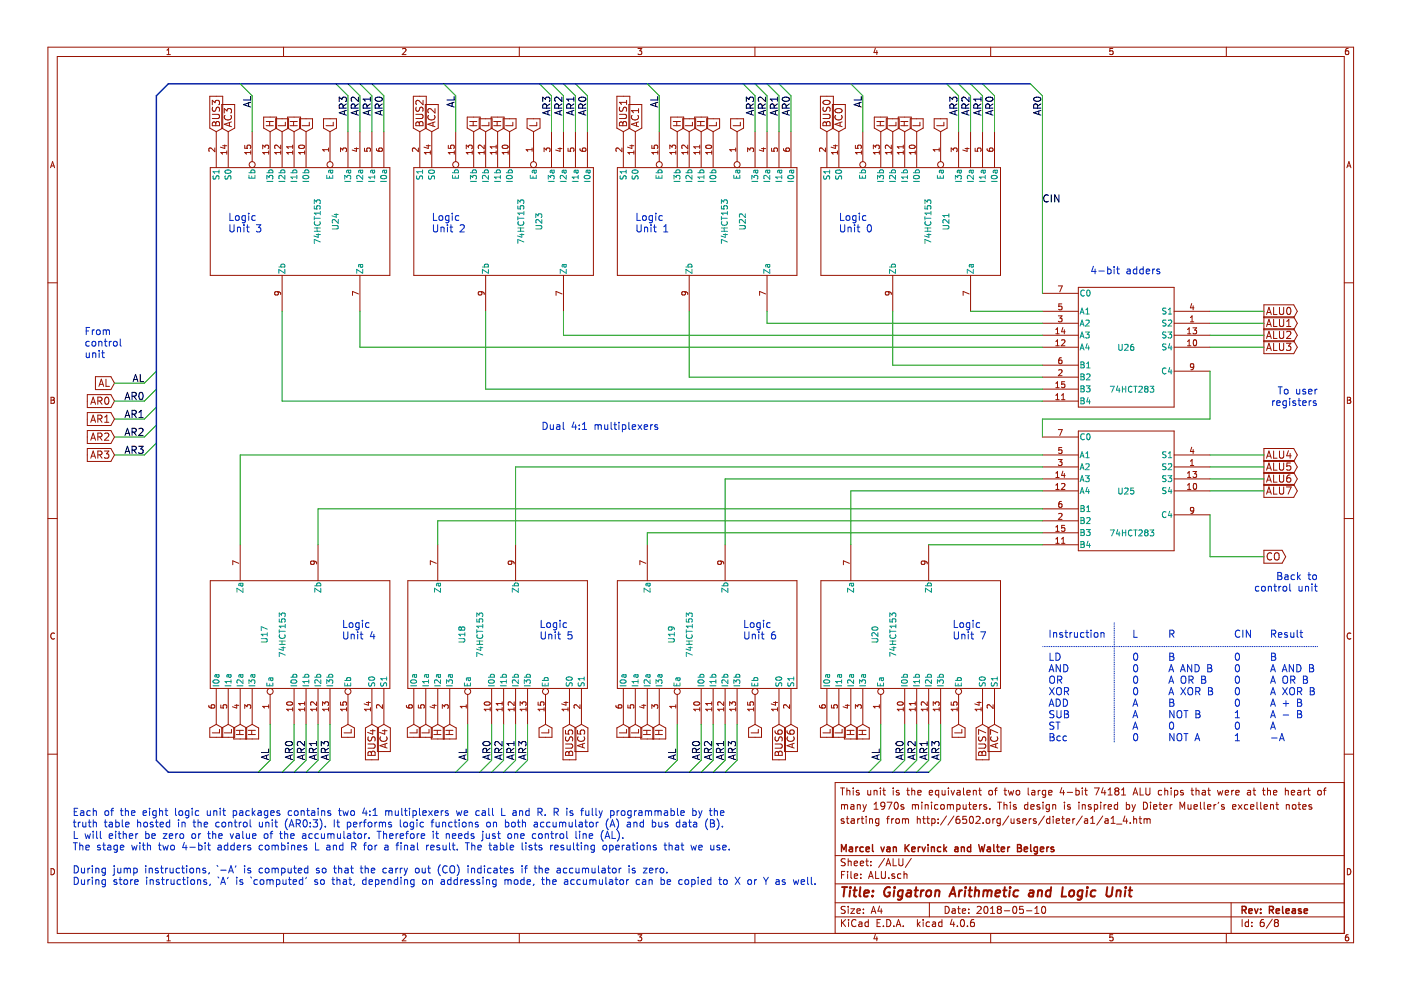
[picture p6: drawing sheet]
<svg xmlns="http://www.w3.org/2000/svg" width="297mm" height="210mm" viewBox="0 0 297 210" stroke-linecap="round" stroke-linejoin="round" font-family="sans-serif">
<g fill="none" stroke="#981200" stroke-width=".21">
<path d="M10.2 10h276.8v189.9h-276.8zM12.1 12h272.9v185.9h-272.9zM35.4 11.6h.7M35.4 10.6l.3-.3v1.3M60.1 10v2M85.3 10.4l.5-.1 .3 .3-.8 1h.8M110.1 10v2M135.3 10.3h.8l-.5 .5h.3l.2 .2-.1 .4-.2 .2-.5-.2M160.1 10v2M185.6 10.2l-.3 .9h.8M185.9 10.7v.9M210 10v2"/>
<path d="M235.9 10.3h-.6v.6l.6-.1 .1 .5-.2 .3-.5-.2M260 10v2M285.8 10.3h-.3l-.2 .3-.1 .7 .3 .3 .4-.2 .1-.4-.2-.2h-.3l-.3 .2M10.7 35.6l.4-1.3 .5 1.3M10.8 35.2h.7M44.5 20.4h2.7v6.8l-1.4 .7-1.3-.7zM44.6 35.5h38.1v22.9h-38.1zM45 24.2h1.3l.2 .3v.3l-.2 .3h-1.3M45 22.2v-.9l.6 .5 .3-.5h.5l.1 .3-.1 .6M45.1 26l.3-.2 .3 .3 .2-.3h.4l.2 .3v.6h-1.5zM45.1 22.7l-.1 .6 .2 .2h.4l.3-.6 .4-.2 .2 .3v.6M45.5 31.4v.8l-.9-.8-.3 .2 .1 .5"/>
<path d="M45.7 26.1v.6M45.8 27.9v7.6M47 22.2h2.8v5l-1.4 .7-1.4-.7zM47.2 30.9h.9M47.6 24v-1l.5 .5 .3-.5 .5 .1 .2 .2-.2 .7M47.7 30.7v.8l-1-.3M47.7 24.5a.72 .72 0 0 0 .5 1 .72 .72 0 0 0 .9-.7l-.2-.3M48.1 32.3h-1.3l.4 .4M48.1 32v.7M48.4 27.9v7.6M48.6 26v.7M49.1 25.8l-1.5 .6 1.5 .5"/>
<path d="M51.9 30.8v.6l.6 .1v-.7h.5l.2 .2-.2 .5M53.2 32.3h-1.3l.3 .4M53.2 32v.7M53.5 27.9v6.4M55.7 31.6v-.8l.5 .4 .1-.4h.5l.2 .2-.2 .6M55.9 24.8h2.7v2.4l-1.3 .7-1.4-.7zM56.4 25.8h1.6M56.4 26.7h1.6M57 32.3h-1.3l.4 .4M57 32v.7M57.2 25.8v.9M57.3 27.9v7.6"/>
<path d="M58.4 25.2h2.8v2l-1.4 .7-1.4-.7zM59.5 32.3h-1.3l.4 .4M59.5 30.8v.8l-.9-.8-.4 .2 .1 .5M59.5 32v.7M59.8 27.9v7.6M60.5 25.9v.8h-1.5M61 24.8h2.7v2.4l-1.3 .7-1.4-.7zM61.5 25.8h1.5M61.5 26.7h1.5M62 32.3h-1.2l.3 .4M62 31.1h-1.2l.3 .4M62 30.8v.7"/>
<path d="M62 32v.7M62.2 25.8v.9M62.4 27.9v7.6M63.4 30.9a.76 .76 0 0 1 1.2 .3 .74 .74 0 0 1-1.3-.1zM63.5 25.2h2.8v2l-1.4 .7-1.4-.7zM64.6 32.3h-1.3l.4 .4M64.6 32v.7M64.9 27.9v7.6M65.6 25.9v.8h-1.5M68.6 25.2h2.7v2l-1.3 .7-1.4-.7zM69.7 31.7h-1.3l.3 .4M69.7 31.4v.7"/>
<path d="M70 27.9v6.4M70.7 25.9v.8h-1.6M72.2 32.2v-.8l.5 .4 .1-.4h.5l.2 .2-.2 .6M73.8 27.9v7.6M75.1 31.5h.9M75.6 31.3v.8l-.9-.3M76.3 27.9v7.6M77.3 31.4v.6l.6 .1v-.7h.5l.1 .2-.1 .5M78.9 27.9v7.6M79.8 31.5l.1 .4 .2 .1 .7 .1 .3-.2-.1-.5-.7 .1v.4l.2 .2M81.4 27.9v7.6M87.6 20.4h2.8v6.8l-1.4 .7-1.4-.7z"/>
<path d="M87.7 35.5h38.1v22.9h-38.1zM88.2 24.2h1.2l.3 .3v.3l-.3 .3h-1.2M88.2 22.7v.6l.3 .3 .3-.1 .3-.7h.4l.2 .2-.1 .6M88.3 25.9l.3-.1 .3 .3 .1-.3h.4l.3 .3v.6h-1.5zM88.7 31.4v.8l-.9-.8-.4 .2 .1 .5M88.9 26.1v.6M89 27.9v7.6M89.7 21.3v.9l-1.1-.9-.4 .3 .1 .6M90.2 22.2h2.7v5l-1.4 .7-1.3-.7zM90.4 30.9h.8M90.8 30.7v.8l-.9-.3M90.9 24.5a.72 .72 0 0 0 .4 1 .72 .72 0 0 0 .9-.7l-.1-.3"/>
<path d="M91.2 32.3h-1.2l.3 .4M91.2 32v.7M91.5 27.9v7.6M91.8 26v.7M92.2 23v1l-1.1-1-.4 .3 .2 .6M92.2 25.8l-1.5 .6 1.5 .5M95 30.8v.6l.6 .1v-.7h.6l.1 .2-.1 .5M96.3 32.3h-1.3l.4 .4M96.3 32v.7M96.6 27.9v6.4M98.9 31.6v-.8l.4 .4 .1-.4h.6l.1 .2-.1 .6M99.1 24.8h2.7v2.4l-1.4 .7-1.3-.7z"/>
<path d="M99.6 25.8h1.5M99.6 26.7h1.5M100.1 32.3h-1.2l.3 .4M100.1 32v.7M100.3 25.8v.9M100.4 27.9v7.6M101.6 25.2h2.7v2l-1.3 .7-1.4-.7zM102.7 32.3h-1.3l.3 .4M102.7 30.8v.8l-1-.8-.3 .2 .1 .5M102.7 32v.7M103 27.9v7.6M103.7 25.9v.8h-1.6"/>
<path d="M104.1 24.8h2.8v2.4l-1.4 .7-1.4-.7zM104.7 25.8h1.5M104.7 26.7h1.5M105.2 32.3h-1.3l.4 .4M105.2 31.1h-1.3l.4 .4M105.2 30.8v.7M105.2 32v.7M105.4 25.8v.9M105.5 27.9v7.6M106.5 30.9a.76 .76 0 0 1 1.2 .3 .74 .74 0 0 1-1.2-.1zM106.7 25.2h2.7v2l-1.4 .7-1.3-.7zM107.7 32.3h-1.2l.3 .4"/>
<path d="M107.7 32v.7M108 27.9v7.6M108.7 25.9v.8h-1.5M111.8 25.2h2.7v2l-1.4 .7-1.3-.7zM112.8 31.7h-1.3l.4 .4M112.8 31.4v.7M113.1 27.9v6.4M113.8 25.9v.8h-1.5M115.4 32.2v-.8l.4 .4 .1-.4h.6l.1 .2-.1 .6M116.9 27.9v7.6M118.3 31.5h.9M118.7 31.3v.8l-.9-.3"/>
<path d="M119.5 27.9v7.6M120.4 31.4v.6l.6 .1v-.7h.6l.1 .2-.1 .5M122 27.9v7.6M123 31.5v.4l.3 .1 .7 .1 .2-.2-.1-.5-.6 .1v.4l.2 .2M124.5 27.9v7.6M130.8 20.4h2.7v6.8l-1.3 .7-1.4-.7zM130.9 35.5h38.1v22.9h-38.1zM131.3 24.2h1.3l.2 .3v.3l-.2 .3h-1.3M131.4 26l.4-.2 .3 .3 .1-.3h.4l.2 .3v.6h-1.5zM131.4 22.7l-.1 .6 .3 .3 .4-.1 .3-.7h.4l.1 .2v.6M131.9 31.4v.8l-1-.8-.3 .2 .1 .5M132.1 26.1v.6"/>
<path d="M132.2 27.9v7.6M132.8 21.3v.9M132.8 21.7h-1.5l.5 .5M133.3 22.2h2.8v5l-1.4 .7-1.4-.7zM133.5 30.9h.9M134 30.7v.8l-1-.3M134 24.5a.72 .72 0 0 0 .5 1 .72 .72 0 0 0 .9-.7l-.2-.3M134.4 32.3h-1.3l.4 .4M134.4 32v.7M134.7 27.9v7.6M135 26v.7M135.4 25.8l-1.5 .6 1.5 .5"/>
<path d="M135.4 23v.9M135.4 23.5h-1.5l.4 .4M138.2 30.8v.6l.6 .1v-.7h.5l.2 .2-.2 .5M139.5 32.3h-1.3l.4 .4M139.5 32v.7M139.8 27.9v6.4M142 31.6v-.8l.5 .4 .1-.4h.6l.1 .2-.1 .6M142.2 24.8h2.8v2.4l-1.4 .7-1.4-.7zM142.7 25.8h1.6M142.7 26.7h1.6M143.3 32.3h-1.3l.4 .4M143.3 32v.7"/>
<path d="M143.5 25.8v.9M143.6 27.9v7.6M144.8 25.2h2.7v2l-1.4 .7-1.3-.7zM145.8 32.3h-1.3l.4 .4M145.8 30.8v.8l-.9-.8-.4 .2 .2 .5M145.8 32v.7M146.1 27.9v7.6M146.8 25.9v.8h-1.5M147.3 24.8h2.7v2.4l-1.3 .7-1.4-.7zM147.8 25.8h1.5M147.8 26.7h1.5M148.4 32.3h-1.3l.3 .4"/>
<path d="M148.4 31.1h-1.3l.3 .4M148.4 30.8v.7M148.4 32v.7M148.6 25.8v.9M148.7 27.9v7.6M149.7 30.9a.76 .76 0 0 1 1.2 .3 .74 .74 0 0 1-1.3-.1zM149.8 25.2h2.8v2l-1.4 .7-1.4-.7zM150.9 32.3h-1.3l.4 .4M150.9 32v.7M151.2 27.9v7.6M151.9 25.9v.8h-1.5M154.9 25.2h2.7v2l-1.3 .7-1.4-.7z"/>
<path d="M156 31.7h-1.3l.4 .4M156 31.4v.7M156.3 27.9v6.4M157 25.9v.8h-1.6M158.5 32.2v-.8l.5 .4 .1-.4h.6l.1 .2-.1 .6M160.1 27.9v7.6M161.5 31.5h.8M161.9 31.3v.8l-.9-.3M162.6 27.9v7.6M163.6 31.4v.6l.6 .1v-.7h.5l.2 .2-.2 .5M165.2 27.9v7.6M166.1 31.5l.1 .4 .2 .1 .7 .1 .3-.2-.1-.5-.6 .1-.1 .4 .2 .2"/>
<path d="M167.7 27.9v7.6M173.9 20.4h2.8v6.8l-1.4 .7-1.4-.7zM174 35.5h38.1v22.9h-38.1zM174.5 24.2h1.2l.3 .3v.3l-.3 .3h-1.2M174.6 21.5a.89 .89 0 0 1 1.4 .3 .86 .86 0 0 1-.8 .4 .86 .86 0 0 1-.7-.5zM174.6 26l.3-.2 .3 .3 .1-.3h.4l.3 .3v.6h-1.5zM174.6 22.7l-.1 .6 .3 .3 .3-.1 .3-.7h.4l.2 .2-.1 .6M175 31.4v.8l-.9-.8-.4 .2 .1 .5M175.2 26.1v.6M175.3 27.9v7.6M176.5 22.2h2.7v5l-1.3 .7-1.4-.7zM176.7 30.9h.9"/>
<path d="M177.1 30.7v.8l-.9-.3M177.2 24.5a.72 .72 0 0 0 .5 1 .72 .72 0 0 0 .8-.7l-.1-.3M177.2 23.2a.81 .81 0 0 1 1.3 .3 .86 .86 0 0 1-.8 .4 .86 .86 0 0 1-.7-.5zM177.6 32.3h-1.3l.3 .4M177.6 32v.7M177.9 27.9v7.6M178.1 26v.7M178.5 25.8l-1.5 .6 1.5 .5M181.4 30.8v.6l.5 .1v-.7h.6l.1 .2-.1 .5M182.6 32.3h-1.2l.3 .4M182.6 32v.7M182.9 27.9v6.4"/>
<path d="M185.2 31.6v-.8l.4 .4 .1-.4h.6l.1 .2-.1 .6M185.4 24.8h2.7v2.4l-1.4 .7-1.3-.7zM185.9 25.8h1.5M185.9 26.7h1.5M186.4 32.3h-1.2l.3 .4M186.4 32v.7M186.6 25.8v.9M186.7 27.9v7.6M187.9 25.2h2.7v2l-1.3 .7-1.4-.7zM189 30.8v.8l-.9-.8-.4 .2 .1 .5M189 32v.7M189 32.3h-1.3l.4 .4"/>
<path d="M189.3 27.9v7.6M190 25.9v.8h-1.6M190.4 24.8h2.8v2.4l-1.4 .7-1.4-.7zM191 25.8h1.5M191 26.7h1.5M191.5 32.3h-1.3l.4 .4M191.5 30.8v.7M191.5 32v.7M191.5 31.1h-1.3l.4 .4M191.7 25.8v.9M191.8 27.9v7.6M192.8 30.9a.76 .76 0 0 1 1.3 .3 .74 .74 0 0 1-1.3-.1z"/>
<path d="M193 25.2h2.7v2l-1.3 .7-1.4-.7zM194.1 32v.7M194.1 32.3h-1.3l.3 .4M194.4 27.9v7.6M195 25.9v.8h-1.5M198.1 25.2h2.7v2l-1.4 .7-1.3-.7zM199.1 31.4v.7M199.1 31.7h-1.2l.3 .4M199.4 27.9v6.4M200.1 25.9v.8h-1.5M201.7 32.2v-.8l.4 .4 .2-.4h.5l.1 .2-.1 .6M203.2 27.9v7.6"/>
<path d="M204.6 31.5h.9M205 31.3v.8l-.9-.3M205.8 27.9v7.6M206.7 31.4v.6l.6 .1v-.7h.6l.1 .2-.1 .5M208.3 27.9v7.6M209.3 31.5v.4l.3 .1 .7 .1 .3-.2-.2-.5-.6 .1v.4l.2 .2M210.9 27.9v7.6M285.6 35.6l.4-1.3 .4 1.3M285.7 35.2h.6M10.2 60h1.9M59.8 58.4v7.6M76.3 58.4v7.6"/>
<path d="M103 58.4v7.6M119.5 58.4v7.6M146.1 58.4v7.6M162.6 58.4v7.6M189.3 58.4v7.6M205.8 58.4v7.6M285 60h2M20.2 79.9h3.3l.8 1.3-.8 1.4h-3.3zM58.8 61.8l.2 .3-.1 .3-.6 .1-.1-.4 .3-.3 .7 .1 .3 .3v.2M76 62.3l-1.3-.5v.8M101.9 61.8l.3 .3-.1 .3-.6 .1-.1-.4 .2-.3 .8 .1 .3 .3v.2M119.2 62.3l-1.3-.5v.8"/>
<path d="M145.1 61.8l.2 .3v.3l-.6 .1-.2-.4 .3-.3 .7 .1 .3 .3v.2M162.3 62.3l-1.3-.5v.8M188.2 61.8l.3 .3-.1 .3-.6 .1-.1-.4 .2-.3 .8 .1 .3 .3v.2M205.5 62.3l-1.3-.5v.8M221 68.5h7.6M221 80h7.6M221 66h7.6M221 77.4h7.6M221 62.2h7.6M221 73.6h7.6M221 71.1h7.6M223.9 69.9l.3-.4v1.3"/>
<path d="M223.9 72.4l.3-.4v1.3M223.9 73.3h.7M223.9 70.8h.7M224.4 67h.8l-.5 .4 .4 .2v.5l-.2 .1-.5-.1M224.4 60.6h.8l-.5 1.3M224.5 78.5l.4-.1 .3 .3-.8 1h.8M225 75.9h-.3l-.2 .3v.7l.2 .2 .4-.1-.1-.6-.3-.1-.2 .3M225.1 72.1l.5-.1 .2 .4-.8 .9h.8M225.1 64.4h-.6v.6h.6v.6l-.2 .1-.4-.1M225.4 69.4l-.3 .9h.7M225.7 69.9v.9M228.6 60.9h20.3v25.4h-20.3z"/>
<path d="M248.9 68.5h7.7M248.9 66h7.7M248.9 78.7h7.7M248.9 73.6h7.7M248.9 71.1h7.7M251.8 69.9l.3-.4v1.3M251.8 72.4l.3-.4v1.3M251.8 73.3h.7M251.8 70.8h.7M252.4 67.3l.3-.3v1.2M252.4 68.2h.7M252.7 64.4l-.3 .9h.7"/>
<path d="M252.9 69.5h.8l-.4 .5 .4 .1v.5l-.2 .2-.6-.2M253 64.8v.9M253.1 77.7l-.2 .2-.4-.1-.1-.6 .5-.1 .2 .3-.1 .7-.3 .3h-.2M253.1 72.1l.2-.1a.67 .67 0 0 1 .4 .7 .67 .67 0 0 1-.4 .6l-.3-.5zM268 67.4h6.3l.8-1.4-.8-1.4h-6.3v10.4h6.3l.8-1.4-.8-1.4h-6.3M268 67.2h6.3l.8 1.3-.8 1.4h-6.3M268 69.7h6.3l.8 1.4-.8 1.4h-6.3M268.5 66.7l.5-1.5 .5 1.5M268.5 69.2l.5-1.5 .5 1.5M268.5 71.8l.5-1.6 .5 1.6M268.5 74.3l.5-1.5 .5 1.5M268.7 66.3h.7"/>
<path d="M268.7 68.8h.7M268.7 71.3h.7M268.7 73.9h.7M270 65.2v1.5h.8M270 67.7v1.5h.8M270 70.2v1.6h.8M270 72.8v1.5h.8M271.3 65.2v1.2l.3 .3h.3l.3-.3v-1.2M271.3 67.7v1.2l.3 .3h.3l.3-.3v-1.2M271.3 70.2v1.3l.3 .3h.3l.3-.3v-1.3M271.3 72.8v1.2l.3 .3h.3l.3-.3v-1.2M272.7 72.8h1l-.5 .6 .5 .2-.1 .6-.2 .1-.7-.1"/>
<path d="M272.8 70.4l.6-.2 .3 .5-1 1.1h1M272.8 69.2h.9M272.8 68.1l.5-.4v1.5M272.9 65.3l.3-.1a.81 .81 0 0 1 .5 .7 .81 .81 0 0 1-.5 .8l-.3-.2-.1-.4zM10.8 84.2h.4l.3 .3-.3 .3 .4 .3-.3 .4h-.5zM10.8 84.8h.4M18.5 95.1h5l.8 1.4-.8 1.3h-5zM18.5 83.7h5l.8 1.3-.8 1.4h-5zM18.5 87.5h5l.8 1.3-.8 1.4h-5zM18.5 91.3h5l.8 1.4-.8 1.3h-5zM19.2 85.7l.6-1.5 .5 1.5M19.2 89.5l.6-1.5 .5 1.5"/>
<path d="M19.2 93.3l.6-1.5 .5 1.5M19.2 97.2l.6-1.6 .5 1.6M19.4 96.7h.7M19.4 85.3h.7M19.4 89.1h.7M19.4 92.9h.7M20.7 92.6h.8l.1-.3v-.3l-.3-.2h-.6v1.5M20.7 85l.8-.1 .1-.2v-.3l-.3-.2h-.6v1.5M20.7 88.8l.8-.1 .1-.2v-.3l-.3-.2h-.6v1.5M20.7 96.4h.8l.1-.3v-.3l-.3-.2h-.6v1.6M21 81.9l.5-1.5 .5 1.5M21.1 81.5h.7"/>
<path d="M21.1 85l.5 .7M21.1 88.8l.5 .7M21.1 92.6l.5 .7M21.1 96.4l.5 .8M22.1 95.6h1l-.5 .6 .5 .3-.1 .5-.2 .2-.7-.2M22.2 92l.6-.2 .3 .5-1 1h1M22.2 89.5h.9M22.2 88.4l.4-.4v1.5M22.3 84.4l.3-.2a.81 .81 0 0 1 .5 .8 .81 .81 0 0 1-.5 .7l-.3-.1-.1-.5zM22.5 80.4v1.5h.7M221 99h7.6M221 96.5h7.6"/>
<path d="M221 92.7h7.6M221 85h7.6M221 82.5h7.6M223.9 81.3l.3-.4v1.3M223.9 83.8l.3-.3v1.2M223.9 84.7h.7M223.9 82.2h.7M224.4 97.4h.8l-.5 .5 .4 .1v.6l-.2 .1-.5-.1M224.4 91.1h.8l-.5 1.3M225.1 83.8l.3-.3v1.2M225.1 84.7h.7M225.1 94.9h-.6v.6h.6v.5l-.2 .2-.4-.2"/>
<path d="M225.4 99.9l-.3 .9h.7M225.7 80.9h-.6v.6h.6v.6l-.1 .1-.5-.1M228.6 91.4h20.3v25.4h-20.3zM248.9 99h7.7M248.9 96.5h7.7M252.4 98.7h.7M252.4 97.8l.3-.4v1.3M252.7 94.8l-.3 .9h.7M252.9 100h.8l-.4 .5 .4 .1v.5l-.2 .1-.6-.1M253 95.3v.9M268 97.8h6.3l.8-1.3-.8-1.4h-6.3v10.4h6.3l.8-1.4-.8-1.4h-6.3M268 97.6h6.3l.8 1.4-.8 1.4h-6.3"/>
<path d="M268.5 97.2l.5-1.6 .5 1.6M268.5 99.7l.5-1.5 .5 1.5M268.7 96.7h.7M268.7 99.3h.7M270 95.6v1.6h.8M270 98.2v1.5h.8M271.3 95.6v1.3l.3 .3h.3l.3-.3v-1.3M271.3 98.2v1.2l.3 .3h.3l.3-.3v-1.2M273.2 95.6l-.4 1h1M273.5 96.1v1.1M273.6 98.2h-.7l-.1 .7 .2-.1h.5l.2 .6-.3 .3-.6-.2M285.7 84.2h.4l.3 .3-.3 .3 .3 .3-.2 .4h-.5z"/>
<path d="M285.7 84.8h.4M10.2 109.9h1.9M50.6 119.4l-1.2-.5v.8M50.9 115.5v7.6M66.4 119l.2 .2v.4h-.6l-.1-.4 .2-.2h.7l.3 .3v.3M67.4 115.5v7.6M92.5 119.4l-1.3-.5v.8M92.8 115.5v7.6M108.3 119l.2 .2v.4h-.7l-.1-.4 .3-.2h.7l.3 .3v.3M109.3 115.5v7.6M136.9 119.4l-1.2-.5v.8M137.2 115.5v7.6"/>
<path d="M152.7 119l.3 .2-.1 .4h-.6l-.1-.4 .2-.2h.7l.3 .3v.3M153.7 115.5v7.6M180.1 119.4l-1.3-.5v.8M180.4 115.5v7.6M195.9 119l.2 .2-.1 .4h-.6l-.1-.4 .2-.2h.8l.3 .3v.3M196.9 115.5v7.6M221 110.4h7.6M221 107.9h7.6M221 104.1h7.6M221 115.5h7.6M221 101.5h7.6M221 113h7.6"/>
<path d="M223.9 103.8h.7M223.9 115.2h.7M223.9 100.3l.3-.3v1.2M223.9 102.9l.3-.4v1.3M223.9 111.7l.3-.3v1.3M223.9 114.3l.3-.4v1.3M223.9 101.2h.7M223.9 112.7h.7M224.5 109l.4-.1 .3 .3-.8 .9h.8M225 106.3l-.3 .1-.2 .2v.7l.2 .3 .4-.1-.1-.7h-.3l-.2 .2M225.1 102.6l.5-.1 .2 .4-.8 .9h.8M225.1 115.2h.7"/>
<path d="M225.1 114.3l.3-.4v1.3M225.7 100.4v.8M225.7 111.4h-.6v.6h.6v.5l-.1 .2-.5-.2M248.9 109.2h7.7M248.9 104.1h7.7M248.9 101.5h7.7M251.8 103.8h.7M251.8 100.3l.3-.3v1.2M251.8 102.9l.3-.4v1.3M251.8 101.2h.7M253.1 108.1l-.2 .3-.4-.1-.1-.6 .5-.1 .2 .2-.1 .7-.3 .4h-.2M253.1 102.6l.2-.1a.67 .67 0 0 1 .4 .6 .67 .67 0 0 1-.4 .7l-.3-.5z"/>
<path d="M268 116.7h3.8l.8 1.3-.8 1.4h-3.8zM268 100.2h6.3l.8 1.3-.8 1.4h-6.3M268.5 102.2l.5-1.5 .5 1.5M268.5 104.8l.5-1.6 .5 1.6M268.7 101.8h.7M268.7 104.3h.7M269.6 117.4a.72 .72 0 0 0-1 .4 .72 .72 0 0 0 .7 .9l.3-.1M270 100.7v1.5h.8M270 103.2v1.6h.8M270.3 117.4a.5 .5 0 0 1 .5-.2 .5 .5 0 0 1 .4 .5l-.1 .8-.3 .2a.53 .53 0 0 1-.6-.5zM271.3 100.7v1.2l.3 .3h.3l.3-.3v-1.2M271.3 103.2v1.3l.3 .3h.3l.3-.3v-1.3"/>
<path d="M272.7 103.2h1.1l-.7 1.6M273.5 100.7l-.4 .1a.99 .99 0 0 0 0 1.4l.5-.1 .1-.5-.3-.3h-.3l-.3 .3M285 109.9h2M11.6 134.3a.58 .58 0 0 0-.8 .5 .58 .58 0 0 0 .8 .6M44.6 123.1h38.1v22.9h-38.1zM86.5 123.1h38v22.9h-38zM130.9 123.1h38.1v22.9h-38.1zM174 123.1h38.1v22.9h-38.1zM286.4 134.3a.58 .58 0 0 0-.8 .5 .58 .58 0 0 0 .8 .6M10.2 159.9h1.9M44.3 149.5v.4l.3 .2h.7l.2-.2-.1-.4h-.6v.4l.2 .2M45.8 146v7.6"/>
<path d="M45.8 153.6l-1.3 .7v2h5.3v-2l-1.4-.7M45.8 153.6l1.4 .7v2M46.5 154.6v.8h-1.5M46.8 149.5v.6h.6v-.6h.6l.1 .1-.1 .5M48.4 146v7.6M48.4 153.6l-1.4 .7v2M49.1 154.6v.8h-1.5M49.8 149.5h.8M50.1 155.7h1.5M50.1 154.9h1.5M50.2 149.4v.7l-.9-.2M50.8 154.9v.8"/>
<path d="M50.9 146v7.6M50.9 153.6l-1.3 .7v2.4h5.2v-2.4l-1.3-.7M50.9 153.6l1.4 .7v2.4M51.9 150.2v-.8l.5 .5 .1-.4h.5l.2 .1-.2 .6M52.6 155.7h1.6M52.6 154.9h1.6M53.4 154.9v.8M53.5 146v7.6M53.5 153.6l-1.4 .7v2.4M57 149.4v.7M57 149.8h-1.3l.4 .3M57.3 147.2v6.4"/>
<path d="M60.8 149a.76 .76 0 0 1 1.2 .2 .74 .74 0 0 1-1.2-.1zM62 150v.7M62 150.4h-1.2l.3 .3M62.4 146v7.6M64.6 148.8v.7M64.6 150v.7M64.6 150.4h-1.3l.4 .3M64.6 149.2h-1.3l.4 .3M64.9 146v7.6M67.1 150.4h-1.2l.3 .3M67.1 148.8v.8l-.9-.8-.3 .2 .1 .5M67.1 150v.7"/>
<path d="M67.4 146v7.6M68.4 149.6v-.8l.5 .4 .1-.3h.5l.2 .1-.2 .6M69.7 150v.7M69.7 150.4h-1.3l.3 .3M70 146v7.6M72.2 148.9v.6h.6v-.6h.5l.2 .1-.2 .5M72.4 154.3l1.4-.7 1.3 .7v2h-2.7zM73.5 150v.7M73.5 150.4h-1.3l.4 .3M73.8 147.2v6.4M74.5 154.6v.8h-1.6M77.5 154.3l1.4-.7 1.3 .7v6.8h-2.7z"/>
<path d="M77.7 148.9h.8M78 157.7h1.3l.2 .4v.2l-.2 .3h-1.3M78.1 159.5l.3-.2 .3 .4 .2-.4h.4l.2 .3v.6h-1.5zM78.1 156.2l-.1 .6 .2 .2h.4l.3-.6 .4-.2 .2 .3v.6M78.1 148.8v.7l-.9-.3M78.5 154.9h1M78.5 150v.7M78.5 150.4h-1.2l.3 .3M78.7 159.7v.5M78.9 146v7.6M79 154.7v1l-1.1-.4M80 154.3l1.4-.7 1.4 .7v5h-2.8z"/>
<path d="M80.7 156.2a.72 .72 0 0 0 .5 1 .72 .72 0 0 0 .9-.7l-.2-.3M81.1 154.9h1M81.1 149.4v.8l-.9-.8-.4 .2 .1 .5M81.4 146v7.6M81.6 154.7v1l-1.1-.4M81.6 157.7v.8M82.1 157.6l-1.5 .5 1.5 .5M86.2 149.5v.4l.3 .2h.7l.2-.2-.1-.4h-.6l-.1 .4 .3 .2M87.7 146v7.6M87.7 153.6l-1.3 .7v2h5.2v-2l-1.3-.7M87.7 153.6l1.4 .7v2M88.4 154.6v.8h-1.5"/>
<path d="M88.7 149.5v.6h.6v-.6h.5l.2 .1-.2 .5M90.3 153.6l-1.4 .7v2M90.3 146v7.6M91 154.6v.8h-1.6M91.6 149.5h.9M92 155.7h1.5M92 154.9h1.5M92.1 149.4v.7l-.9-.2M92.7 154.9v.8M92.8 146v7.6M92.8 153.6l-1.4 .7v2.4h5.3v-2.4l-1.3-.7M92.8 153.6l1.4 .7v2.4"/>
<path d="M93.8 150.2v-.8l.5 .5 .1-.4h.5l.1 .1-.1 .6M94.5 155.7h1.5M94.5 154.9h1.5M95.2 154.9v.8M95.4 146v7.6M95.4 153.6l-1.4 .7v2.4M98.9 149.4v.7M98.9 149.8h-1.3l.3 .3M99.2 147.2v6.4M102.7 149a.76 .76 0 0 1 1.2 .2 .74 .74 0 0 1-1.2-.1zM103.9 150v.7M103.9 150.4h-1.2l.3 .3"/>
<path d="M104.2 146v7.6M106.5 148.8v.7M106.5 150v.7M106.5 150.4h-1.3l.4 .3M106.5 149.2h-1.3l.4 .3M106.8 146v7.6M109 148.8v.8l-.9-.8-.4 .2 .1 .5M109 150v.7M109 150.4h-1.3l.4 .3M109.3 146v7.6M110.3 149.6v-.8l.5 .4 .1-.3h.5l.1 .1-.1 .6M111.5 150.4h-1.2l.3 .3"/>
<path d="M111.5 150v.7M111.9 146v7.6M114.1 148.9v.6h.6v-.6h.5l.2 .1-.2 .5M114.3 154.3l1.4-.7 1.3 .7v2h-2.7zM115.4 150v.7M115.4 150.4h-1.3l.3 .3M115.7 147.2v6.4M116.3 154.6v.8h-1.5M119.4 154.3l1.3-.7 1.4 .7v6.8h-2.7zM119.6 148.9h.8M119.9 157.7h1.2l.3 .4v.2l-.3 .3h-1.2M119.9 154.9v.7l.7 .1-.1-.3 .1-.5 .5-.1 .3 .3-.1 .6"/>
<path d="M120 159.5l.3-.2 .3 .4 .2-.4h.3l.3 .3v.6h-1.5zM120 156.2l-.1 .6 .3 .3 .4-.1 .2-.7h.5l.1 .2-.1 .6M120 148.8v.7l-.9-.3M120.4 150v.7M120.4 150.4h-1.2l.3 .3M120.6 159.7v.5M120.7 146v7.6M121.9 154.3l1.4-.7 1.3 .7v5h-2.7zM122.4 154.9v.7l.8 .1-.2-.3 .1-.5 .6-.1 .3 .3-.2 .6M122.6 156.2a.72 .72 0 0 0 .5 1 .72 .72 0 0 0 .9-.7l-.2-.3M123 149.4v.8l-.9-.8-.4 .2 .1 .5M123.3 146v7.6"/>
<path d="M123.5 157.7v.8M124 157.6l-1.6 .5 1.6 .5M130.6 149.5v.4l.3 .2h.7l.3-.2-.2-.4h-.6v.4l.2 .2M132.2 146v7.6M132.2 153.6l-1.4 .7v2h5.3v-2l-1.4-.7M132.2 153.6l1.3 .7v2M132.8 154.6v.8h-1.5M133.1 149.5v.6h.6v-.6h.6l.1 .1-.1 .5M134.7 146v7.6M134.7 153.6l-1.4 .7v2M135.4 154.6v.8h-1.5M136.1 149.5h.8"/>
<path d="M136.4 155.7h1.5M136.4 154.9h1.5M136.5 149.4v.7l-.9-.2M137.1 154.9v.8M137.2 146v7.6M137.2 153.6l-1.3 .7v2.4h5.2v-2.4l-1.3-.7M137.2 153.6l1.4 .7v2.4M138.2 150.2v-.8l.5 .5 .1-.4h.5l.2 .1-.2 .6M138.9 155.7h1.6M138.9 154.9h1.6M139.7 154.9v.8M139.8 146v7.6"/>
<path d="M139.8 153.6l-1.4 .7v2.4M143.3 149.4v.7M143.3 149.8h-1.3l.4 .3M143.6 147.2v6.4M147.1 149a.76 .76 0 0 1 1.3 .2 .74 .74 0 0 1-1.3-.1zM148.4 150v.7M148.4 150.4h-1.3l.3 .3M148.7 146v7.6M150.9 148.8v.7M150.9 150v.7M150.9 150.4h-1.3l.4 .3M150.9 149.2h-1.3l.4 .3"/>
<path d="M151.2 146v7.6M153.4 150.4h-1.2l.3 .3M153.4 148.8v.8l-.9-.8-.3 .2 .1 .5M153.4 150v.7M153.7 146v7.6M154.7 149.6v-.8l.5 .4 .1-.3h.5l.2 .1-.2 .6M156 150v.7M156 150.4h-1.3l.4 .3M156.3 146v7.6M158.5 148.9v.6h.6v-.6h.6l.1 .1-.1 .5M158.7 154.3l1.4-.7 1.4 .7v2h-2.8zM159.8 150v.7"/>
<path d="M159.8 150.4h-1.3l.4 .3M160.1 147.2v6.4M160.8 154.6v.8h-1.6M163.8 154.3l1.4-.7 1.3 .7v6.8h-2.7zM164 148.9h.9M164.3 154.9l.1 .5a.99 .99 0 0 0 1.4 0l-.1-.5-.5-.1-.3 .3v.3l.3 .3M164.3 157.7h1.3l.2 .4v.2l-.2 .3h-1.3M164.4 159.5l.4-.2 .3 .4 .1-.4h.4l.2 .3v.6h-1.5zM164.4 156.2l-.1 .6 .2 .2h.4l.3-.6 .4-.2 .2 .3v.6M164.4 148.8v.7l-.9-.3M164.9 150v.7M164.9 150.4h-1.3l.3 .3"/>
<path d="M165.1 159.7v.5M165.2 146v7.6M166.3 154.3l1.4-.7 1.4 .7v5h-2.8zM166.9 154.9v.5a.99 .99 0 0 0 1.5 0l-.2-.5-.5-.1-.3 .3v.3l.3 .3M167 156.2a.72 .72 0 0 0 .5 1 .72 .72 0 0 0 .9-.7l-.2-.3M167.4 149.4v.8l-.9-.8-.4 .2 .1 .5M167.7 146v7.6M168 157.7v.8M168.4 157.6l-1.5 .5 1.5 .5M173.7 149.5l.1 .4 .2 .2h.8l.2-.2-.1-.4h-.6l-.1 .4 .3 .2M175.3 146v7.6M175.3 153.6l-1.4 .7v2h5.3v-2l-1.3-.7"/>
<path d="M175.3 153.6l1.4 .7v2M176 154.6v.8h-1.5M176.3 149.5v.6h.6v-.6h.5l.2 .1-.2 .5M177.9 146v7.6M177.9 153.6l-1.4 .7v2M178.5 154.6v.8h-1.5M179.2 149.5h.9M179.6 155.7h1.5M179.6 154.9h1.5M179.7 149.4v.7l-1-.2M180.3 154.9v.8M180.4 146v7.6"/>
<path d="M180.4 153.6l-1.4 .7v2.4h5.3v-2.4l-1.4-.7M180.4 153.6l1.4 .7v2.4M181.4 150.2v-.8l.4 .5 .1-.4h.6l.1 .1-.1 .6M182.1 155.7h1.5M182.1 154.9h1.5M182.8 154.9v.8M182.9 146v7.6M182.9 153.6l-1.3 .7v2.4M186.4 149.4v.7M186.4 149.8h-1.2l.3 .3M186.7 147.2v6.4M190.3 149a.76 .76 0 0 1 1.2 .2 .74 .74 0 0 1-1.3-.1z"/>
<path d="M191.5 150v.7M191.5 150.4h-1.3l.4 .3M191.8 146v7.6M194.1 148.8v.7M194.1 150v.7M194.1 150.4h-1.3l.3 .3M194.1 149.2h-1.3l.3 .3M194.4 146v7.6M196.6 150.4h-1.3l.4 .3M196.6 148.8v.8l-.9-.8-.4 .2 .1 .5M196.6 150v.7M196.9 146v7.6"/>
<path d="M197.9 149.6v-.8l.4 .4 .1-.3h.6l.1 .1-.1 .6M199.1 150v.7M199.1 150.4h-1.2l.3 .3M199.4 146v7.6M201.7 148.9v.6h.6v-.6h.5l.1 .1-.1 .5M201.9 154.3l1.3-.7 1.4 .7v2h-2.7zM202.9 150v.7M202.9 150.4h-1.2l.3 .3M203.2 147.2v6.4M203.9 154.6v.8h-1.5M206.9 154.3l1.4-.7 1.4 .7v6.8h-2.8zM207.1 148.9h.9"/>
<path d="M207.5 157.7h1.2l.3 .4v.2l-.3 .3h-1.2M207.6 159.5l.3-.2 .3 .4 .1-.4h.4l.3 .3v.6h-1.5zM207.6 156.2l-.1 .6 .1 .2h.5l.2-.6 .4-.2 .3 .3-.1 .6M207.6 148.8v.7l-.9-.3M208 150v.7M208 150.4h-1.3l.4 .3M208.2 159.7v.5M208.3 146v7.6M209 155.4l-1.5-.7v1M209.5 154.3l1.4-.7 1.3 .7v5h-2.7zM210.2 156.2a.72 .72 0 0 0 .5 1 .72 .72 0 0 0 .8-.7l-.1-.3M210.6 149.4v.8l-1-.8-.3 .2 .1 .5"/>
<path d="M210.9 146v7.6M211.1 157.7v.8M211.5 157.6l-1.5 .5 1.5 .5M211.5 155.4l-1.5-.7v1M285 159.9h2M178.2 167.1h.8M178.4 170.6v1M178.4 170.7l.4-.1 .2 .2M178.6 167.1v1.5M178.9 173.7l-.3-.1-.3 .2 .1 .2 .5 .1v.4h-.6M179 170.8l.3-.2 .3 .1 .1 .9M179 170.8v.8"/>
<path d="M179.4 173.6h.6M179.6 167.1v1.5M179.6 167.7l.2-.1h.3l.1 1M179.6 173.1v1.3l.4 .2M180.4 170.7h.6l.1 .9M180.5 173.7h.6v.9M180.9 167.1v.1M180.9 167.6v1M181.1 170.9l-.8 .3 .3 .4 .5-.1M181.1 173.9l-.7 .3 .2 .4 .5-.1M181.8 170.6v1M181.8 170.7l.2-.1 .3 .1 .1 .9"/>
<path d="M181.8 173.6v1M182.1 167.6h-.3l-.3 .2 .1 .2 .5 .1v.4h-.6M182.3 173.6l-.5 .3M182.6 173.6h.5M182.8 173.1v1.3l.3 .2M183 170.6l.3 1M183.3 171.6l-.3 .5M183.6 173.1v.1M183.6 173.6v1M183.7 170.6l-.4 1M184 167.6v.9l.4 .1 .2-.2M184.4 173.7l.2-.1 .3 .1 .1 .9"/>
<path d="M184.4 173.6v1M184.6 167.6v1M185.3 167.7l.2-.1h.4l.1 1M185.3 171.6h.9M185.3 170.5l.4-.4v1.5M185.3 167.6v1M186.3 173.7l-.4-.1-.3 .3 .1 .6 .2 .1 .4-.1M186.3 173.6v1.3l-.2 .2-.4-.1M186.7 167.1v.1M186.7 167.6v1M187.2 167.6h.5M187.4 167.1v1.3l.3 .2"/>
<path d="M187.6 170.7l-.3 .3h-.3l-.3-.3v-.3l.3-.3h.3l.3 .3a1.01 1.01 0 0 1-.4 1.2h-.3M188 173.6h.5M188.1 170.1h1l-.7 1.5M188.5 173.1l-.3 .2v1.3M189 173.6v1M189.4 167.1v.1M189.4 167.6v1M189.5 173.6l-.5 .3M189.7 170.2l.2-.1a.8 .8 0 0 1 .6 .7 .8 .8 0 0 1-.6 .8l-.3-.6zM190 173.7l.2-.1 .4 .1 .1 .6-.1 .2-.4 .1-.2-.1zM190.6 167.6h-.4l-.2 .2 .1 .2 .5 .1v.4h-.6M191.3 173.7l.5-.1 .2 .2"/>
<path d="M191.3 173.6v1M191.6 170.7l-.4-.1-.2 .2 .1 .2 .5 .2v.3h-.6M192 173.8l.2-.2 .4 .1v.9M192 173.8v.8M192.2 167.6h.6M192.5 167.1v1.3l.3 .2M193.3 167.7l.2-.1h.4v1M193.3 167.1v1.5M193.4 170.7l.5-.1 .2 .2M193.4 170.6v1M194.1 170.8v.8M194.1 170.8l.2-.2 .4 .1v.9"/>
<path d="M194.5 173.7l.2-.1 .4 .1v.9M194.5 173.1v1.5M194.6 168.1l.7-.2-.1-.3h-.4l-.2 .2 .1 .7h.5M195.4 170.1v.1M195.4 170.6v1M195.6 173.6h.6M195.8 173.1v1.3l.4 .2M196.2 170.7l.2-.1 .3 .1 .1 .9M196.2 170.6v1M196.5 173.6h.5M196.7 173.1v1.3l.3 .2M197 168.1l.7-.2v-.3h-.5l-.2 .2 .1 .7h.6"/>
<path d="M197.5 170.1v.1M197.5 170.6v1M197.6 173.7l.4-.1 .3 .3-.2 .6h-.5M197.6 173.6v1.5M198.8 170.7l-.4-.1-.3 .3 .1 .6 .2 .1 .4-.1M198.9 174.5v.1M198.9 173.7v.1M199 167.6h-.4l-.3 .3 .1 .5 .2 .2 .4-.1M199 167.6v1.5M199.5 170.7l.2-.1 .4 .1 .1 .6-.1 .2-.4 .1-.2-.1zM199.7 167.6l.1 .9 .4 .1 .2-.2M200.4 167.6v1"/>
<path d="M200.7 173l-1.3 1.9M200.9 170.7l.4-.1 .2 .2M200.9 170.6v1M201.1 167.1v.1M201.1 167.6v1M201.5 170.8l.2-.2 .4 .1v.9M201.5 170.8v.8M201.6 167.6l.4 1 .4-1M202.3 173l-1.3 1.9M202.9 170.7l.4-.1 .3 .3-.2 .6h-.5M202.9 170.6v1.5M202.9 167.6h.6l.1 1"/>
<path d="M203.4 173.1l-.4 .1a1.11 1.11 0 0 0-.2 1.3l.5 .1 .2-.1v-.6l-.2-.2h-.5l-.1 .2M203.6 167.9l-.7 .3 .2 .4 .5-.1M204.2 170.6l.1 .9 .3 .1 .2-.1M204.3 167.1v1.3l.2 .2M204.8 170.6v1M204.9 173.1h-.7l-.1 .7 .7-.1 .2 .2-.1 .6-.2 .1-.6-.1M205 168.1l.7-.2v-.3h-.5l-.2 .2 .1 .7h.6M205.3 170.6h.6M205.6 170.1v1.3l.3 .2M205.7 173.2l.2-.1a.8 .8 0 0 1 .5 .7 .8 .8 0 0 1-.5 .8l-.4-.6zM206.3 171.1l.7-.2v-.2l-.4-.1-.3 .2 .1 .7h.6M206.4 167.6v1"/>
<path d="M206.4 167.7l.2-.1h.3l.1 1M206.9 173.2l.6-.1 .3 .4-.9 1.1h.9M207.5 167.6h.6M207.7 167.1v1.3l.4 .2M207.7 170.6v1M208.1 170.6l-.4 .3M208.4 174.5v.1M209.2 170.7l-.4-.1-.2 .2v.2l.6 .2v.3h-.6M209.2 173.7l.2-.1 .4 .1 .1 .6-.2 .2-.3 .1-.2-.1zM209.7 167.7l.2-.1 .4 .1 .1 .6-.1 .2-.4 .1-.2-.2zM209.9 171.5v.1M210.5 173.6v1"/>
<path d="M210.9 167.6h.5M210.9 173.6l-.4 .3M211.4 167.1l-.3 .2v1.3M211.5 170.1h.9M211.9 170.1v1.5M212.1 173.7l-.5-.1-.2 .3v.6l.2 .1 .5-.1M212.1 173.6l-.1 1.3-.2 .2-.4-.1M212.9 170.7l.2-.1 .3 .1 .1 .9M212.9 170.1v1.5M212.9 167.6h.5M213.1 167.1v1.3l.3 .2M213.8 167.6l.3 1 .3-.7 .2 .7 .3-1"/>
<path d="M213.9 173l-1.3 1.9M214.2 170.1v.1M214.2 170.6v1M214.4 173.6v.9l.4 .1 .2-.1M215 173.6v1M215.4 170.7l-.3-.1-.3 .2 .1 .2 .5 .2v.3h-.6M215.5 167.7l.2-.1 .4 .1 .1 .6-.1 .2-.4 .1-.2-.2zM216.2 173.7l-.3-.1-.3 .2 .1 .2 .5 .1v.4h-.6M216.8 174.1l.8-.2-.1-.2-.4-.1-.3 .2 .1 .7h.6M217.9 170.7l-.4-.1-.3 .3 .1 .6 .2 .1 .4-.1M217.9 170.1v1.5M218 167.1v1.3l.2 .2"/>
<path d="M218.2 173.6v1M218.5 171.1l.8-.2-.1-.2-.4-.1-.3 .2 .1 .7h.6M218.6 173.6l-.4 .3M218.8 167.6h.6v1M219.4 167.9l-.7 .3 .2 .4 .5-.1M219.7 173.7l-.4-.1-.2 .2 .1 .2 .5 .1v.4h-.6M220.1 167.6v1M220.4 170.7l-.3-.1-.3 .2 .1 .2 .5 .2v.3h-.6M220.6 167.6l-.5 .3M221.1 170.1v.1M221.1 170.6v1M221.4 173l-1.2 1.9"/>
<path d="M221.7 167.6l-.1 1.3-.2 .2-.3-.1M221.7 167.6h-.4l-.3 .3 .1 .5 .2 .2 .4-.1M222.3 168.1l.7-.2v-.3h-.4l-.3 .2 .1 .7h.6M222.5 170.7l-.4-.1-.3 .3v.6l.3 .1 .4-.1M222.5 170.6l-.1 1.3-.2 .2-.4-.1M222.6 173.7l-.4-.1-.3 .3v.6l.3 .1 .4-.1M222.6 173.1v1.5M223.2 170.7l.2-.1 .4 .1v.9M223.2 170.6v1M223.3 173.1v.1M223.3 173.6v1M223.9 174.1l.7-.2v-.2l-.4-.1-.3 .2 .1 .7h.6"/>
<path d="M225.1 173.6h.6M225.1 167l-.3 1.1h.9M225.3 173.1v1.3l.4 .2M225.5 167.6v1M225.7 170.1v.1M225.7 170.6v1M226.1 174.1l.7-.2-.1-.2-.4-.1-.2 .2 .1 .7h.5M226.3 168h1.1M226.9 170.7l-.4-.1-.2 .2 .1 .2 .5 .2v.3h-.6M227.5 173.6v1M227.9 173.6l-.4 .3M228.1 167.6h.5l.2 .3-.1 .6h-.6"/>
<path d="M228.1 167.1v1.5M228.8 170.1v.1M228.8 170.6v1M229.5 167.1v.1M229.5 173l-1.3 1.9M229.5 170.7l.2-.1 .3 .1 .1 .9M229.5 167.6v1M229.5 170.6v1M230 173.7h.6v.9M230 167.6h.5M230.2 167.1v1.3l.3 .2M230.6 173.9l-.7 .3 .2 .4 .5-.1"/>
<path d="M231.2 174.6h.9M231.2 173.5l.5-.4v1.5M231.3 170.7l-.3-.1-.3 .2 .1 .2 .5 .2v.3h-.6M232 170.7l.5-.1 .2 .3-.1 .6h-.6M232 170.6v1.5M232 167.1h1l-.6 1.5M233.4 170.1v.1M233.4 170.6v1M233.8 173l-1.3 1.9M233.9 167l-.4 1.1h1M234.1 170.6v1M234.2 167.6v1"/>
<path d="M234.3 173.7h.6v.9M234.5 170.6l-.4 .3M234.9 173.9l-.7 .3 .3 .4 .4-.1M234.9 171.1l.8-.2-.1-.2-.4-.1-.3 .2 .1 .7h.6M234.9 168.6h.9M234.9 167.5l.5-.4v1.5M235.6 173.5l.4-.4v1.5M235.6 174.6h.8M236.6 167.7l-.2-.3 .2-.3h.4l.2 .2-.2 .4M236.6 167.7l-.2 .3v.4l.2 .2h.4l.2-.3v-.3l-.2-.3M236.6 167.7h.4M236.7 174.7h1.2"/>
<path d="M237 170.7l-.5-.1-.3 .3 .1 .6 .2 .1 .5-.1M237 170.1v1.5M237.8 168.6h.9M237.8 167.5l.4-.4v1.5M238.5 173l-.4 1.1h1M238.8 170.7l.4-.1 .3 .3-.1 .6h-.6M238.8 170.1v1.5M238.9 173.6v1M239.6 174.5v.1M240 170.6l.4 1M240.2 168.6l.5-1.5 .5 1.5M240.4 173.7l.2-.1 .3 .1 .1 .9"/>
<path d="M240.4 173.1v1.5M240.4 171.6l-.4 .5M240.4 168.1h.7M240.7 170.6l-.3 1M241.5 173.6h.6M241.7 173.1v1.3l.4 .2M241.7 167.1v1.5h.7M242.4 170.1a.76 .76 0 0 1 .9 .7 .76 .76 0 0 1-.9 .8zM242.6 173.7l.4-.1 .2 .2M242.6 173.6v1M242.9 167.1v1.2l.3 .3h.3l.3-.3v-1.2M243.2 173.8l.2-.2 .4 .1 .1 .9"/>
<path d="M243.2 173.8v.8M243.9 170.1v.1M243.9 170.6v1M244.6 171.1l.7-.2-.1-.2-.4-.1-.2 .2v.7h.6M245.7 170.6h.6M245.9 170.1v1.3l.4 .2M246.3 167.6h-.4l-.3 .3 .1 .5 .2 .2 .4-.1M246.7 171.1l.7-.2v-.2l-.4-.1-.3 .2 .1 .7h.6M247 167.7l.2-.1h.3l.1 1M247 167.1v1.5M248.1 170.6v1M248.3 167.1v.1"/>
<path d="M248.3 167.6v1M248.5 170.6l-.4 .3M249 167.6h.4l.3 .3-.1 .6h-.6M249 167.6v1.5M250.2 171.6v-1.5l.5 1.1 .5-1.1v1.5M250.9 167.6h-.4l-.2 .2 .1 .2 .5 .1v.4h-.6M251.9 170.6l.1 .9 .3 .1 .2-.1M252.5 170.6v1M252.5 167.6h.6M252.7 167.1v1.3l.4 .2M253.1 171.1l.8-.2-.1-.2-.4-.1-.3 .2 .1 .7h.6M253.6 167.7l.2-.1h.4v1"/>
<path d="M253.6 167.1v1.5M254.5 170.1v1.3l.2 .2M254.9 167.6h.6l.1 1M255.3 170.1v1.3l.2 .2M255.6 167.9l-.8 .3 .3 .4 .5-.1M256 171.1l.7-.2v-.2l-.5-.1-.2 .2 .1 .7h.6M256.1 167.6h.5M256.3 167.1v1.3l.3 .2M257.4 170.6v1M257.8 170.6l-.4 .3M258.1 167.6l.3 1 .3-.7 .3 .7 .3-1M258.4 170.1l-.1 .3"/>
<path d="M259.5 170.7l-.3-.1-.2 .2v.2l.5 .2v.3h-.5M259.8 168.1l.7-.2-.1-.3h-.4l-.2 .2 .1 .7h.5M261.1 167.6v1M261.3 171.1l.7-.2v-.2l-.4-.1-.3 .2 .1 .7h.6M261.6 167.6l-.5 .3M262 168.1l.7-.2v-.3h-.5l-.2 .2 .1 .7h.6M262.5 170.6l.8 1M263.3 170.6l-.8 1M264.5 167.6h.6l.1 1M264.5 170.7l-.4-.1-.3 .3 .1 .6 .2 .1 .4-.1M265.1 171.1l.7-.2v-.2l-.4-.1-.3 .2 .1 .7h.6M265.2 167.9l-.8 .3 .3 .4 .5-.1"/>
<path d="M265.7 167.6h.5M265.9 167.1v1.3l.3 .2M266.5 170.1v1.3l.2 .2M267.3 170.1v1.3l.2 .2M267.7 167.6h.5M267.9 167.1v1.3l.3 .2M268 171.1l.7-.2v-.2l-.5-.1-.2 .2 .1 .7h.6M268.7 167.1v1.5M268.7 167.7l.2-.1h.4l.1 1M269.4 170.7l.2-.1 .4 .1v.9M269.4 170.6v1M270 168.1l.7-.2v-.3h-.5l-.2 .2 .1 .7h.6"/>
<path d="M270.5 170.6h.6M270.7 170.1v1.3l.4 .2M272.5 167.7l.2-.1h.4l.1 1M272.5 167.1v1.5M272.7 170.7l.2-.1 .4 .1 .1 .9M272.7 170.6v1M273.8 168.1l.7-.2-.1-.3h-.4l-.2 .2 .1 .7h.5M274.1 170.7l.2-.1 .4 .1 .1 .6-.1 .2-.4 .1-.2-.1zM275.2 167.6h.5l.1 1M275.2 170.6h.6M275.4 170.1v1.3l.4 .2M275.8 167.9l-.7 .3 .2 .4 .5-.1"/>
<path d="M276.2 171.1l.7-.2v-.2l-.5-.1-.2 .2 .1 .7h.6M276.5 167.6v1M276.9 167.6l-.4 .3M277.2 167.6h.6M277.4 167.1v1.3l.4 .2M278.1 170.7l-.4-.1-.2 .2 .1 .2 .5 .2v.3h-.6M279.4 167.7l.3-.1 .4 .1 .1 .6-.2 .2-.3 .1-.3-.2zM280.6 167.6h.5M281.1 167.1l-.3 .2v1.3M285 165.9h-107.9v32M10.8 184.2a.65 .65 0 0 1 .8 .6 .65 .65 0 0 1-.8 .7zM35.4 198.5l.3-.3v1.3"/>
<path d="M35.4 199.5h.7M60.1 197.9v2M85.3 198.3l.5-.1 .3 .3-.8 1h.8M110.1 197.9v2M135.3 198.2h.8l-.5 .5h.3l.2 .2-.1 .5-.2 .1-.5-.1M160.1 197.9v2M177.1 194.4h107.9M177.1 191.4h107.9M177.1 187.4h107.9M177.1 181.4h107.9M178.4 185.5h.5M178.4 195v1.5"/>
<path d="M178.6 195.6l.7 .9M179.1 184.8h-.7v1.5M179.2 182.1h-.6l-.3 .2 .1 .3 .7 .4v.4l-.2 .2-.6-.1M179.2 192.2h-.6l-.3 .2 .1 .4 .7 .3v.4l-.2 .2-.6-.1M179.3 195l-.9 .8M179.7 184.8v.1M179.7 185.3v1M179.8 182.1v1.5M179.8 192.2v.1M179.8 192.7v1M179.8 182.7l.2-.1h.4l.1 1M179.9 195v.1"/>
<path d="M179.9 195.5v1M180.4 192.7h.8l-.8 1h.8M180.4 184.8v1.3l.2 .2M181.1 183.1l.7-.2v-.3h-.5l-.2 .2 .1 .7h.6M181.1 185.8l.7-.2v-.3h-.4l-.3 .2 .1 .7h.6M181.5 195.1a.71 .71 0 0 0-1 .5 .71 .71 0 0 0 .7 .9l.3-.2M181.7 193.2l.7-.2-.1-.2-.4-.1-.2 .2 .1 .7h.5M182.1 195.5h.6l.1 1M182.4 183.1l.7-.2v-.3h-.5l-.2 .2 .1 .7h.6M182.5 186.1v.2M182.5 185.3v.2M182.8 195.8l-.8 .3 .3 .4 .5-.1"/>
<path d="M183.1 193.5v.2M183.1 192.8v.1M183.6 182.6h.5M183.8 182.1v1.3l.3 .2M184.1 195.5h-.4l-.3 .2 .1 .6 .2 .2 .4-.1M184.1 195v1.5M184.2 186.3l.4-1.5 .5 1.5M184.3 185.8h.7M184.6 182.6v.2M184.6 183.4v.2M184.7 193.7l.5-1.5 .5 1.5M184.8 193.2h.7"/>
<path d="M185.6 198.1l-.3 .9h.8M185.6 184.8v1.5h.8M185.9 198.6v.9M186 195.7h.5M186.5 192.1l-.4 1.1h1M186.7 195h-.7v1.5h.7M186.8 192.7v1M186.9 184.8v1.2l.2 .3h.4l.2-.3v-1.2M187.3 196.3v.2M187.6 182l-1.3 1.9M187.9 183.6l.4-1.5 .5 1.5M188 183.1h.7"/>
<path d="M188 195a.76 .76 0 0 1 .9 .7 .76 .76 0 0 1-.9 .8zM188.4 186.1v.2M189.4 182.1v1.5h.7M189.5 196.3v.2M189.7 185.3h-.4l-.2 .2 .1 .2 .5 .1v.4h-.6M190 196.5l.5-1.5 .5 1.5M190.1 196h.8M190.6 182.1v1.2l.3 .3h.3l.2-.3v-1.2M191 185.3h-.4l-.3 .2 .1 .6 .2 .2 .4-.1M191.5 196.3v.2M191.7 185.4l.2-.1h.3l.1 1M191.7 184.8v1.5"/>
<path d="M193.2 182l-1.3 1.9M194.5 195v1.5M194.7 195.9l.4 .6M195.1 195.5l-.6 .5M195.7 195v.1M195.7 195.5v1M197 191.4v3M197.1 195.5h-.5l-.2 .2v.6l.2 .2 .5-.1M197.7 195.5h.6l.1 1M198.4 195.8l-.7 .3 .2 .4 .5-.1M199.7 195.5h-.4l-.3 .2 .1 .6 .2 .2 .4-.1M199.7 195v1.5"/>
<path d="M200.4 192.2a.76 .76 0 0 1 .9 .7 .76 .76 0 0 1-.9 .8zM201.8 194.9l-.3 1.1h.9M201.9 192.8h.6v.9M202.2 195.5v1M202.5 193l-.7 .3 .2 .4 .5-.1M203 196.3v.2M203 192.7h.6M203.2 192.2v1.3l.4 .2M203.8 195.1l.2-.1a.8 .8 0 0 1 .5 .7 .8 .8 0 0 1-.5 .8l-.4-.6zM204 193.2l.7-.2v-.2l-.4-.1-.3 .2 .1 .7h.6M205.1 196.3v.2M205.4 193.5v.2"/>
<path d="M205.4 192.8v.1M206.5 195h-.5a1.11 1.11 0 0 0-.1 1.4l.4 .1 .2-.2 .1-.5-.3-.3-.4 .1-.1 .2M207.2 192.3l.6-.1 .2 .4-.9 1.1h.9M208.7 192.3l.3-.1a.8 .8 0 0 1 .5 .7 .8 .8 0 0 1-.5 .8l-.4-.6zM210 193.7h.9M210 192.6l.5-.4v1.5M210 197.9v2M211.7 192.8l-.3-.3 .3-.3h.3l.3 .2-.3 .4M211.7 192.8l-.3 .3v.3l.3 .3h.3l.3-.3v-.3l-.3-.3M211.7 192.8h.3M212.9 193.1h1.2M214.9 192.3l.2-.1a.8 .8 0 0 1 .5 .7 .8 .8 0 0 1-.5 .8l-.4-.6z"/>
<path d="M216.9 192.2h-.7l-.1 .7 .7-.1 .2 .2-.1 .5-.2 .2-.6-.2M217.6 193.1h1.2M219.4 193.7h.9M219.4 192.6l.4-.4v1.5M221 192.3l.2-.1a.8 .8 0 0 1 .5 .7 .8 .8 0 0 1-.5 .8l-.4-.6zM235.9 198.2h-.6v.6l.6-.1 .1 .5-.2 .3-.5-.1M260 197.9v2M261 191.4v6.5M263.4 195v1.5M264.7 195.5h-.4l-.3 .2 .1 .6 .2 .2 .4-.1M264.7 195v1.5M265.4 196.3v.2"/>
<path d="M265.4 195.5v.2M267.9 195h-.4a1.11 1.11 0 0 0-.2 1.4l.5 .1 .2-.2 .1-.5-.3-.3-.5 .1-.1 .2M269.8 194.9l-1.3 1.9M270.5 195.6l-.3-.3 .3-.3h.3l.2 .2-.2 .4M270.5 195.6l-.3 .3 .1 .4 .2 .2h.3l.2-.3v-.3l-.2-.3M270.5 195.6h.3M285.7 184.2a.65 .65 0 0 1 .7 .6 .65 .65 0 0 1-.7 .7zM285.8 198.2h-.3l-.2 .3-.1 .7 .3 .3 .4-.1 .1-.5-.2-.2h-.3l-.3 .2"/>
<circle cx="53.5" cy="34.9" r=".63"/>
<circle cx="70" cy="34.9" r=".63"/>
<circle cx="96.6" cy="34.9" r=".63"/>
<circle cx="113.1" cy="34.9" r=".63"/>
<circle cx="139.8" cy="34.9" r=".63"/>
<circle cx="156.3" cy="34.9" r=".63"/>
<circle cx="182.9" cy="34.9" r=".63"/>
<circle cx="199.4" cy="34.9" r=".63"/>
<circle cx="57.3" cy="146.6" r=".63"/>
<circle cx="73.8" cy="146.6" r=".63"/>
<circle cx="99.2" cy="146.6" r=".63"/>
<circle cx="115.7" cy="146.6" r=".63"/>
<circle cx="143.6" cy="146.6" r=".63"/>
<circle cx="160.1" cy="146.6" r=".63"/>
<circle cx="186.7" cy="146.6" r=".63"/>
<circle cx="203.2" cy="146.6" r=".63"/>
</g>
<g fill="none" stroke="#009596" stroke-width=".21">
<path d="M45.2 37.3v.6h.4a.54 .54 0 0 1 .7-.6l.1 .2v.5M46.4 36.4h-1.2l.3 .4M46.4 36v.8M47.8 37.3v.6h.4a.54 .54 0 0 1 .6-.6l.2 .2-.1 .5M47.8 36.2a.76 .76 0 0 1 1.2 .3 .74 .74 0 0 1-1.3-.1zM52.8 37.2v.6h1.2v-.6M52.8 36.6h1.2M53.3 36.6l-.1-.3 .2-.3 .6 .1v.5M53.4 37.3v.5M56.6 38.5h1.3M56.6 38v-.8l.5 .4 .1-.4h.5l.2 .2-.2 .6M56.6 36.6h1.3"/>
<path d="M57.1 36.6l-.1-.3 .2-.3 .6 .1v.5M59.1 38.5h1.3M59.1 36.6h1.3M59.6 36.6l-.1-.3 .3-.3 .5 .1v.5M60.4 37.2v.8l-.9-.8-.4 .2 .1 .5M61.7 38.5h1.2M61.7 36.6h1.2M62.1 36.6v-.3l.2-.3 .6 .1v.5M62.9 37.5h-1.2l.3 .4M62.9 37.2v.7M64.2 38.5h1.3M64.2 36.6h1.3"/>
<path d="M64.3 37.4a.76 .76 0 0 1 1.2 .2 .74 .74 0 0 1-1.3-.1zM64.7 36.6l-.1-.3 .3-.3 .5 .1v.5M69.3 37.2v.6h1.2v-.6M69.9 37.3v.5M70 36.1l.2 .6 .3-.2v-.4M70.5 36.1h-.7v.5M73.1 38.5h1.3M73.1 38v-.8l.5 .4 .1-.4h.5l.2 .2-.2 .6M73.8 36.1l.3 .6 .3-.2-.1-.4M74.4 36.1h-.8v.5M75.6 38.5h1.3M76.3 36.1l.3 .6 .3-.2-.1-.4"/>
<path d="M76.9 36.1h-.8v.5M76.9 37.2v.8l-.9-.8-.4 .2 .1 .5M78.2 38.5h1.2M78.9 36.1l.2 .6 .3-.2v-.4M79.4 36.1h-.8v.5M79.4 37.5h-1.2l.3 .4M79.4 37.2v.7M80.7 38.5h1.3M80.8 37.4a.76 .76 0 0 1 1.2 .2 .74 .74 0 0 1-1.3-.1zM81.4 36.1l.3 .6 .3-.2-.1-.4M82 36.1h-.8v.5M88.4 37.3v.6h.4a.54 .54 0 0 1 .7-.6l.1 .2-.1 .5"/>
<path d="M89.6 36.4h-1.3l.4 .4M89.6 36v.8M90.9 37.3v.6h.4a.54 .54 0 0 1 .7-.6l.1 .2v.5M90.9 36.2a.76 .76 0 0 1 1.2 .3 .74 .74 0 0 1-1.2-.1zM95.9 37.2v.6h1.3v-.6M95.9 36.6h1.3M96.4 36.6l-.1-.3 .3-.3 .5 .1v.5M96.5 37.3v.5M99.7 38.5h1.3M99.7 38v-.8l.5 .4 .1-.4h.6l.1 .2-.1 .6M99.7 36.6h1.3M100.2 36.6l-.1-.3 .3-.3 .5 .1v.5"/>
<path d="M102.3 38.5h1.3M102.3 36.6h1.3M102.8 36.6l-.1-.3 .2-.3 .6 .1v.5M103.6 37.2v.8l-1-.8-.3 .2 .1 .5M104.8 38.5h1.3M104.8 36.6h1.3M105.3 36.6l-.1-.3 .3-.3 .5 .1v.5M106.1 37.5h-1.3l.4 .4M106.1 37.2v.7M107.4 38.5h1.2M107.4 36.6h1.2M107.4 37.4a.76 .76 0 0 1 1.2 .2 .74 .74 0 0 1-1.2-.1z"/>
<path d="M107.8 36.6v-.3l.2-.3 .6 .1v.5M112.4 37.2v.6h1.3v-.6M113 37.3v.5M113.1 36.1l.3 .6 .3-.2-.1-.4M113.7 36.1h-.8v.5M116.2 38.5h1.3M116.2 38v-.8l.5 .4 .1-.4h.6l.1 .2-.1 .6M117 36.1l.2 .6 .3-.2-.1-.4M117.5 36.1h-.8v.5M118.8 38.5h1.3M119.5 36.1l.2 .6 .4-.2-.1-.4M120.1 36.1h-.8v.5"/>
<path d="M120.1 37.2v.8l-1-.8-.3 .2 .1 .5M121.3 38.5h1.3M122 36.1l.3 .6 .3-.2-.1-.4M122.6 36.1h-.8v.5M122.6 37.5h-1.3l.4 .4M122.6 37.2v.7M123.9 38.5h1.2M123.9 37.4a.76 .76 0 0 1 1.2 .2 .74 .74 0 0 1-1.2-.1zM124.6 36.1l.2 .6 .3-.2v-.4M125.1 36.1h-.8v.5M131.5 37.3v.6h.5a.54 .54 0 0 1 .6-.6l.1 .2v.5M132.7 36.4h-1.2l.3 .4"/>
<path d="M132.7 36v.8M134.1 37.3v.6h.4a.54 .54 0 0 1 .7-.6l.1 .2-.1 .5M134.1 36.2a.76 .76 0 0 1 1.2 .3 .74 .74 0 0 1-1.3-.1zM139.1 37.2v.6h1.3v-.6M139.1 36.6h1.3M139.6 36.6l-.1-.3 .3-.3 .5 .1v.5M139.7 37.3v.5M142.9 38.5h1.3M142.9 38v-.8l.5 .4 .1-.4h.5l.2 .2-.2 .6M142.9 36.6h1.3M143.4 36.6l-.1-.3 .3-.3 .5 .1v.5M145.4 38.5h1.3"/>
<path d="M145.4 36.6h1.3M145.9 36.6l-.1-.3 .3-.3 .5 .1v.5M146.7 37.2v.8l-.9-.8-.4 .2 .1 .5M148 38.5h1.2M148 36.6h1.2M148.5 36.6l-.1-.3 .2-.3 .6 .1v.5M149.2 37.5h-1.2l.3 .4M149.2 37.2v.7M150.5 38.5h1.3M150.5 36.6h1.3M150.6 37.4a.76 .76 0 0 1 1.2 .2 .74 .74 0 0 1-1.3-.1zM151 36.6l-.1-.3 .3-.3 .5 .1v.5"/>
<path d="M155.6 37.2v.6h1.3v-.6M156.2 37.3v.5M156.3 36.1l.3 .6 .3-.2-.1-.4M156.9 36.1h-.8v.5M159.4 38.5h1.3M159.4 38v-.8l.5 .4 .1-.4h.5l.2 .2-.2 .6M160.1 36.1l.3 .6 .3-.2-.1-.4M160.7 36.1h-.8v.5M161.9 38.5h1.3M162.6 36.1l.3 .6 .3-.2-.1-.4M163.2 36.1h-.8v.5M163.2 37.2v.8l-.9-.8-.4 .2 .1 .5"/>
<path d="M164.5 38.5h1.2M165.2 36.1l.2 .6 .3-.2v-.4M165.7 36.1h-.7v.5M165.7 37.5h-1.2l.3 .4M165.7 37.2v.7M167 38.5h1.3M167.1 37.4a.76 .76 0 0 1 1.2 .2 .74 .74 0 0 1-1.3-.1zM167.7 36.1l.3 .6 .3-.2-.1-.4M168.3 36.1h-.8v.5M174.7 37.3v.6h.4a.54 .54 0 0 1 .7-.6l.1 .2-.1 .5M175.9 36v.8M175.9 36.4h-1.3l.4 .4"/>
<path d="M177.2 37.3v.6h.5a.54 .54 0 0 1 .6-.6l.1 .2v.5M177.2 36.2a.76 .76 0 0 1 1.2 .3 .74 .74 0 0 1-1.2-.1zM182.2 37.2v.6h1.3v-.6M182.2 36.6h1.3M182.7 36.6v-.3l.2-.3 .5 .1v.5M182.8 37.3v.5M186.1 38.5h1.2M186.1 38v-.8l.4 .4 .1-.4h.6l.1 .2-.1 .6M186.1 36.6h1.2M186.5 36.6v-.3l.2-.3 .5 .1v.5M188.6 38.5h1.3M188.6 36.6h1.3"/>
<path d="M189.1 36.6l-.1-.3 .3-.3 .5 .1v.5M189.9 37.2v.8l-1-.8-.3 .2 .1 .5M191.1 38.5h1.3M191.1 36.6h1.3M191.6 36.6l-.1-.3 .3-.3 .5 .1v.5M192.4 37.5h-1.3l.4 .4M192.4 37.2v.7M193.7 38.5h1.2M193.7 36.6h1.2M193.7 37.4a.76 .76 0 0 1 1.2 .2 .74 .74 0 0 1-1.2-.1zM194.2 36.6l-.1-.3 .2-.3 .6 .1v.5M198.7 37.2v.6h1.3v-.6"/>
<path d="M199.3 37.3v.5M199.5 36.1l.2 .6 .3-.2-.1-.4M200 36.1h-.8v.5M202.6 38.5h1.2M202.6 38v-.8l.4 .4 .1-.4h.6l.1 .2-.1 .6M203.3 36.1l.2 .6 .3-.2-.1-.4M203.8 36.1h-.8v.5M205.1 38.5h1.3M205.8 36.1l.3 .6 .3-.2-.1-.4M206.4 36.1h-.8v.5M206.4 37.2v.8l-1-.8-.3 .2 .1 .5M207.6 38.5h1.3"/>
<path d="M208.3 36.1l.3 .6 .3-.2-.1-.4M208.9 36.1h-.8v.5M208.9 37.2v.7M208.9 37.5h-1.3l.4 .4M210.2 38.5h1.2M210.2 37.4a.76 .76 0 0 1 1.2 .2 .74 .74 0 0 1-1.2-.1zM210.9 36.1l.2 .6 .3-.2v-.4M211.4 36.1h-.7v.5M59.1 56.6h1.3M59.6 56.6l-.1-.3 .3-.3 .5 .1v.5M60.4 57.1v.9l-1.3-.9v.9M66.6 49h1.3"/>
<path d="M66.6 48.3h1.3M66.6 46.3h1.3M66.6 43.7v.6h.6v-.6h.6l.1 .1-.1 .5M66.6 43.2v-.8l.5 .4 .1-.4h.6l.1 .2-.1 .6M66.6 45.9v.7M66.7 47a.56 .56 0 0 0 .6 .8 .56 .56 0 0 0 .5-.8M67 49.7h.9M67.2 48.3v.7M67.5 49.6v.7l-.9-.3M67.9 45.2h-1.3l.4 .3M67.9 51.3l-1.3-.5v.8M67.9 44.8v.7"/>
<path d="M70.4 47.8h1.1l.2 .3v.2l-.2 .2h-1.1M70.9 45.5h.8M71.3 45.3v.7l-.9-.2M71.7 46.6v.7l-.9-.7-.4 .2 .1 .5M76.3 56.1l.3 .6 .3-.2-.1-.4M76.9 56.1h-.8v.5M76.9 57.1v.9l-1.3-.9v.9M102.3 56.6h1.3M102.8 56.6l-.1-.3 .2-.3 .6 .1v.5M103.6 57.1v.9l-1.3-.9v.9M109.8 49h1.3M109.8 48.3h1.3"/>
<path d="M109.8 46.3h1.3M109.8 43.7v.6h.6v-.6h.5l.2 .1-.2 .5M109.8 43.2v-.8l.5 .4 .1-.4h.5l.2 .2-.2 .6M109.8 45.9v.7M109.9 47a.56 .56 0 0 0 .5 .8 .56 .56 0 0 0 .5-.8M110.2 49.7h.9M110.4 48.3v.7M110.6 49.6v.7l-.9-.3M111.1 45.2h-1.3l.4 .3M111.1 51.3l-1.3-.5v.8M111.1 44.8v.7M113.6 47.8h1l.3 .3v.2l-.3 .2h-1"/>
<path d="M113.6 46.1v-.8l.5 .5 .1-.4h.5l.2 .2-.2 .5M114.9 46.6v.7l-.9-.7-.4 .2 .1 .5M119.5 56.1l.2 .6 .4-.2-.1-.4M120.1 56.1h-.8v.5M120.1 57.1v.9l-1.3-.9v.9M145.4 56.6h1.3M145.9 56.6l-.1-.3 .3-.3 .5 .1v.5M146.7 57.1v.9l-1.3-.9v.9M153 49h1.2M153 48.3h1.2M153 46.3h1.2M153 43.7v.6h.5v-.6h.6l.1 .1-.1 .5"/>
<path d="M153 43.2v-.8l.4 .4 .1-.4h.6l.1 .2-.1 .6M153 45.9v.7M153.1 47a.56 .56 0 0 0 .5 .8 .56 .56 0 0 0 .5-.8M153.4 49.7h.8M153.5 48.3v.7M153.8 49.6v.7l-.9-.3M154.2 45.2h-1.2l.3 .3M154.2 51.3l-1.2-.5v.8M154.2 44.8v.7M156.8 47.8h1l.2 .3v.2l-.2 .2h-1M158 46.6v.7l-.9-.7-.3 .2 .1 .5M158 45.3v.8l-.9-.8-.3 .3 .1 .4"/>
<path d="M162.6 56.1l.3 .6 .3-.2-.1-.4M163.2 56.1h-.8v.5M163.2 57.1v.9l-1.3-.9v.9M188.6 56.6h1.3M189.1 56.6l-.1-.3 .3-.3 .5 .1v.5M189.9 57.1v.9l-1.3-.9v.9M196.1 43.7v.6h.6v-.6h.5l.2 .1-.2 .5M196.1 43.2v-.8l.5 .4 .1-.4h.5l.2 .2-.2 .6M196.1 45.9v.7M196.1 49h1.3M196.1 48.3h1.3M196.1 46.3h1.3"/>
<path d="M196.2 47a.56 .56 0 0 0 .5 .8 .56 .56 0 0 0 .5-.8M196.5 49.7h.9M196.7 48.3v.7M196.9 49.6v.7l-.9-.3M197.4 51.3l-1.3-.5v.8M197.4 44.8v.7M197.4 45.2h-1.3l.4 .3M199.9 47.8h1l.3 .3v.2l-.3 .2h-1M201.2 45.3v.7M201.2 46.6v.7l-.9-.7-.4 .2 .1 .5M201.2 45.7h-1.3l.4 .3M205.8 56.1l.3 .6 .3-.2-.1-.4"/>
<path d="M206.4 57.1v.9l-1.3-.9v.9M206.4 56.1h-.8v.5M229 69.1l.4-1.2 .4 1.2M229 66.6l.4-1.3 .4 1.3M229 74.2l.4-1.3 .4 1.3M229 71.7l.4-1.3 .4 1.3M229.1 68.7h.6M229.1 66.2h.6M229.1 73.8h.6M229.1 71.3h.6M229.2 76.7h.4l.2 .3-.2 .3 .2 .2 .1 .3-.2 .2h-.5zM229.2 79.3h.4l.2 .2-.2 .4 .2 .1 .1 .3-.2 .2h-.5z"/>
<path d="M229.2 79.9h.4M229.2 77.3h.4M229.9 61.6a.56 .56 0 0 0-.8 .5 .56 .56 0 0 0 .8 .6M230.1 70.4h.8l-.4 .5 .4 .1v.5l-.2 .2-.6-.2M230.2 68l.5-.1 .2 .3-.8 .9h.8M230.2 65.7l.4-.4v1.3M230.2 66.6h.7M230.4 79.4l.5-.1 .2 .3-.8 .9h.8M230.4 77.1l.4-.4v1.3M230.4 78h.7M230.5 61.6l.2-.1a.67 .67 0 0 1 .4 .6 .67 .67 0 0 1-.4 .7l-.3-.5zM230.5 72.9l-.3 .9h.8"/>
<path d="M230.8 73.3v.9M237.2 73v1l.2 .3h.3l.2-.3v-1M238.5 73.1l.5-.1 .2 .4-.8 .9h.8M240.3 73l-.4 .1-.2 .2v.7l.2 .3 .5-.1-.1-.7h-.4l-.2 .2M247.2 65.4h-.6l-.1 .4a.54 .54 0 0 1 .7 .7l-.2 .1-.5-.1M247.2 67.9h-.6l-.1 .4a.54 .54 0 0 1 .7 .7l-.2 .1-.5-.1M247.2 70.4h-.6l-.1 .5a.54 .54 0 0 1 .7 .6l-.2 .2-.5-.1M247.2 73h-.6l-.1 .4a.54 .54 0 0 1 .7 .7l-.2 .1-.5-.1M247.2 78.1a.56 .56 0 0 0-.8 .5 .56 .56 0 0 0 .8 .6M247.6 70.4h.8l-.4 .5 .4 .1v.5l-.2 .2-.6-.2M247.7 68l.5-.1 .2 .3-.8 .9h.8M247.7 65.7l.4-.4v1.3"/>
<path d="M247.7 66.6h.7M248 77.9l-.3 .9h.8M248 72.9l-.3 .9h.8M248.3 73.3v.9M248.3 78.4v.9M229 99.6l.4-1.3 .4 1.3M229 97l.4-1.2 .4 1.2M229.1 99.2h.6M229.1 96.7h.6M229.2 81.8h.4l.2 .2-.2 .4 .2 .1 .1 .3-.2 .3h-.5zM229.2 84.4h.4l.2 .2-.2 .3 .2 .2 .1 .3-.2 .2h-.5zM229.2 84.9h.4"/>
<path d="M229.2 82.4h.4M229.9 92.1a.56 .56 0 0 0-.8 .5 .56 .56 0 0 0 .8 .5M230.2 98.4l.5-.1 .2 .4-.8 .9h.8M230.2 97h.7M230.2 96.1l.4-.3v1.2M230.3 81.8h.8l-.4 .5 .4 .1v.6l-.2 .1-.6-.1M230.5 92.1l.2-.1a.67 .67 0 0 1 .4 .6 .67 .67 0 0 1-.4 .6l-.3-.4zM230.7 84.3l-.3 .9h.8M231 84.8v.8M235.4 81.9h.8l-.5 1.3M237 81.8l-.3 .9h.8M237.3 82.3v.9"/>
<path d="M238 81.9v1.3M238 82.5h.7M238.7 81.9v1.3M240 82a.56 .56 0 0 0-.8 .5 .56 .56 0 0 0 .8 .5M240.4 81.9h.7M240.7 81.9v1.3M241.5 82l.5-.1 .2 .3-.8 1h.8M242.9 82.4l-.2-.2 .2-.3 .4 .1 .1 .2-.2 .2M242.9 82.4l-.2 .3v.3l.2 .2h.3l.2-.3-.1-.3-.1-.2M242.9 82.4h.3M243.8 81.9h.8l-.4 .5 .4 .1v.5l-.2 .2-.6-.2M247.2 98.4h-.6l-.1 .4a.54 .54 0 0 1 .7 .7l-.2 .1-.5-.1"/>
<path d="M247.2 95.8h-.6l-.1 .5a.54 .54 0 0 1 .7 .6l-.2 .1h-.5M247.7 98.4l.5-.1 .2 .4-.8 .9h.8M247.7 97h.7M247.7 96.1l.4-.3v1.2M229 104.7l.4-1.3 .4 1.3M229 102.1l.4-1.2 .4 1.2M229.1 104.3h.6M229.1 101.7h.6M229.2 109.7h.4l.2 .3-.2 .3 .2 .2 .1 .3-.2 .2h-.5zM229.2 107.2h.4l.2 .2-.2 .4 .2 .1 .1 .3-.2 .3h-.5zM229.2 112.3h.4l.2 .2-.2 .4 .2 .1 .1 .3-.2 .3h-.5zM229.2 114.8h.4l.2 .2-.2 .4 .2 .1 .1 .3-.2 .3h-.5z"/>
<path d="M229.2 110.3h.4M229.2 107.8h.4M229.2 115.4h.4M229.2 112.9h.4M230.1 100.9h.8l-.4 .4 .4 .1v.6l-.2 .1-.6-.1M230.3 112.3h.8l-.4 .5 .4 .1v.5l-.2 .2-.6-.2M230.4 109.8l.5-.1 .2 .4-.8 .9h.8M230.4 108.5h.7M230.4 107.6l.4-.4v1.3M230.5 103.3l-.3 .9h.8M230.7 114.7l-.3 1h.8M230.8 103.8v.9"/>
<path d="M231 115.2v.9M235.4 112.4h.8l-.5 1.2M237 112.3l-.3 .9h.8M237.2 103.5v1l.2 .2h.3l.2-.2v-1M237.3 112.8v.8M238 112.4v1.2M238 112.9h.7M238.5 103.6l.5-.1 .2 .3-.8 .9h.8M238.7 112.4v1.2M240 112.5a.56 .56 0 0 0-.8 .5 .56 .56 0 0 0 .8 .5M240.4 103.5h-.7v.6h.7v.5l-.2 .1-.5-.1M240.4 112.4h.7"/>
<path d="M240.7 112.4v1.2M241.5 112.5l.5-.1 .2 .3-.8 .9h.8M242.9 112.9l-.2-.2 .2-.3 .4 .1 .1 .2-.2 .2M242.9 112.9l-.2 .2v.4l.2 .1h.3l.2-.2-.1-.4-.1-.1M242.9 112.9h.3M243.8 112.4h.8l-.4 .4 .4 .1v.6l-.2 .1-.6-.1M247.2 108.6a.56 .56 0 0 0-.8 .5 .56 .56 0 0 0 .8 .5M247.2 100.9h-.6l-.1 .4a.54 .54 0 0 1 .7 .7l-.2 .1h-.5M247.2 103.4h-.6l-.1 .5a.54 .54 0 0 1 .7 .6l-.2 .2-.5-.1M247.6 100.9h.8l-.4 .4 .4 .1v.6l-.2 .1-.6-.1M248 108.4l-.3 .9h.8M248 103.3l-.3 .9h.8"/>
<path d="M248.3 103.8v.9M248.3 108.9v.8M51 123.7l.2 .6 .3-.2-.1-.4M51.5 123.7h-.8v.5M51.5 124.7v.9l-1.3-.9v.9M55.4 135.4h1l.3 .2v.3l-.3 .2h-1M56.7 134.5h-1.3l.3 .3M56.7 134.1v.7M56.7 133.4l-1.3-.5v.8M59.2 130.8v-.8l.5 .4 .1-.4h.5l.2 .2-.2 .6M59.2 136.6h1.3M59.2 135.9h1.3"/>
<path d="M59.2 133.9h1.3M59.2 131.2v.7h.6v-.7h.5l.2 .2-.2 .5M59.2 133.5v.7M59.3 134.6a.56 .56 0 0 0 .5 .8 .56 .56 0 0 0 .5-.8M59.6 137.3h.9M59.8 135.9v.7M60 137.1v.8l-.9-.3M60.5 132.8h-1.3l.4 .3M60.5 138.9l-1.3-.5v.8M60.5 132.4v.7M66.7 124.2h1.3M67.2 124.2l-.1-.3 .3-.3 .5 .1v.5"/>
<path d="M68 124.7v.9l-1.3-.9v.9M92.8 123.7l.3 .6 .3-.2-.1-.4M93.4 124.7v.9l-1.3-.9v.9M93.4 123.7h-.8v.5M97.3 135.4h1l.3 .2v.3l-.3 .2h-1M97.8 133.1l-.2-.2-.3 .2 .1 .5h.2l.2-.2M97.8 133.1l.3-.2 .3 .1 .2 .1v.3l-.3 .2h-.4l-.1-.2M97.8 133.1v.3M98.6 134.1v.7M98.6 134.5h-1.3l.3 .3M101.1 130.8v-.8l.5 .4 .1-.4h.5l.2 .2-.2 .6M101.1 131.2v.7h.6v-.7h.5l.2 .2-.2 .5"/>
<path d="M101.1 133.5v.7M101.1 136.6h1.3M101.1 135.9h1.3M101.1 133.9h1.3M101.2 134.6a.56 .56 0 0 0 .5 .8 .56 .56 0 0 0 .5-.8M101.5 137.3h.9M101.7 135.9v.7M101.9 137.1v.8l-.9-.3M102.4 138.9l-1.3-.5v.8M102.4 132.4v.7M102.4 132.8h-1.3l.3 .3M108.6 124.2h1.3"/>
<path d="M109.1 124.2l-.1-.3 .3-.3 .5 .1v.5M109.9 124.7v.9l-1.3-.9v.9M137.3 123.7l.2 .6 .3-.2-.1-.4M137.8 123.7h-.8v.5M137.8 124.7v.9l-1.2-.9v.9M141.7 135.4h1l.3 .2v.3l-.3 .2h-1M142.2 132.9l.3 .2-.1 .4-.6 .1-.1-.5 .2-.2 .8 .1 .3 .3v.2M143 134.5h-1.3l.4 .3M143 134.1v.7M145.5 136.6h1.3M145.5 135.9h1.3M145.5 133.9h1.3"/>
<path d="M145.5 131.2v.7h.6v-.7h.6l.1 .2-.1 .5M145.5 130.8v-.8l.5 .4 .1-.4h.6l.1 .2-.1 .6M145.5 133.5v.7M145.6 134.6a.56 .56 0 0 0 .5 .8 .56 .56 0 0 0 .6-.8M145.9 137.3h.9M146.1 135.9v.7M146.4 137.1v.8l-1-.3M146.8 132.8h-1.3l.4 .3M146.8 138.9l-1.3-.5v.8M146.8 132.4v.7M153.1 124.2h1.2M153.5 124.2v-.3l.2-.3 .5 .1v.5"/>
<path d="M154.3 124.7v.9l-1.2-.9v.9M180.4 123.7l.3 .6 .3-.2-.1-.4M181 123.7h-.8v.5M181 124.7v.9l-1.3-.9v.9M184.9 135.4h1l.2 .2v.3l-.2 .2h-1M184.9 133.1a.76 .76 0 0 1 1.2 .3 .74 .74 0 0 1-1.2-.2zM186.1 134.1v.8l-.9-.8-.3 .3 .1 .4M188.7 130.8v-.8l.5 .4 .1-.4h.5l.1 .2-.1 .6M188.7 136.6h1.2M188.7 135.9h1.2M188.7 133.9h1.2M188.7 131.2v.7h.6v-.7h.5l.1 .2-.1 .5"/>
<path d="M188.7 133.5v.7M188.8 134.6a.56 .56 0 0 0 .5 .8 .56 .56 0 0 0 .5-.8M189.1 137.3h.8M189.3 135.9v.7M189.5 137.1v.8l-.9-.3M189.9 132.8h-1.2l.3 .3M189.9 138.9l-1.2-.5v.8M189.9 132.4v.7M196.2 124.2h1.3M196.7 124.2l-.1-.3 .3-.3 .5 .1v.5M197.5 124.7v.9l-1.3-.9v.9M45.2 145.4h1.2"/>
<path d="M45.2 144.3a.76 .76 0 0 1 1.2 .3 .74 .74 0 0 1-1.2-.2zM45.9 143l.2 .6 .3-.1v-.5M46.4 143l-.8 .1v.5M47.7 145.4h1.3M48.4 143l.3 .6 .3-.1-.1-.5M49 144.1v.8M49 143l-.8 .1v.5M49 144.5h-1.3l.4 .4M50.2 145.4h1.3M51 143l.2 .6 .3-.1-.1-.5M51.5 144.1v.8l-.9-.8-.4 .3 .1 .5M51.5 143l-.8 .1v.5"/>
<path d="M52.8 144.9v-.8l.5 .5 .1-.4h.5l.1 .2-.1 .5M52.8 145.4h1.2M53.5 143l.2 .6 .3-.1v-.5M54 143l-.7 .1v.5M56.6 144.8v.6h1.3v-.6M57.2 145v.4M57.3 143.7l.3 .6 .3-.2-.1-.4M57.9 143.7l-.8 .1v.5M61.7 145.4h1.2M61.7 143.6h1.2M61.7 144.3a.76 .76 0 0 1 1.2 .3 .74 .74 0 0 1-1.2-.2zM62.1 143.6v-.4l.2-.2 .6 .1v.5"/>
<path d="M64.2 145.4h1.3M64.2 143.6h1.3M64.7 143.6l-.1-.4 .3-.2 .5 .1v.5M65.5 144.1v.8M65.5 144.5h-1.3l.4 .4M66.7 145.4h1.3M66.7 143.6h1.3M67.2 143.6l-.1-.4 .3-.2 .5 .1v.5M68 144.1v.8l-.9-.8-.4 .3 .1 .5M69.3 144.9v-.8l.5 .5 .1-.4h.5l.1 .2-.1 .5M69.3 145.4h1.2M69.3 143.6h1.2"/>
<path d="M69.8 143.6l-.1-.4 .2-.2 .6 .1v.5M73.1 144.8v.6h1.3v-.6M73.1 144.3h1.3M73.6 144.3l-.1-.4 .2-.2 .6 .1v.5M73.7 145v.4M78.2 143.7a.76 .76 0 0 1 1.2 .3 .74 .74 0 0 1-1.2-.2zM78.2 144.7v.7h.4a.54 .54 0 0 1 .7-.6l.1 .2v.5M80.8 144.7v.7h.4a.54 .54 0 0 1 .6-.6l.2 .2-.1 .5M82 143.5v.7M82 143.9h-1.3l.4 .3M87.1 145.4h1.2M87.1 144.3a.76 .76 0 0 1 1.2 .3 .74 .74 0 0 1-1.2-.2z"/>
<path d="M87.8 143l.2 .6 .3-.1-.1-.5M88.3 143l-.8 .1v.5M89.6 145.4h1.3M90.3 143l.3 .6 .3-.1-.1-.5M90.9 144.1v.8M90.9 143l-.8 .1v.5M90.9 144.5h-1.3l.3 .4M92.1 145.4h1.3M92.8 143l.3 .6 .3-.1-.1-.5M93.4 144.1v.8l-.9-.8-.4 .3 .1 .5M93.4 143l-.8 .1v.5M94.7 144.9v-.8l.4 .5 .1-.4h.6l.1 .2-.1 .5"/>
<path d="M94.7 145.4h1.2M95.4 143l.2 .6 .3-.1v-.5M95.9 143l-.8 .1v.5M98.5 144.8v.6h1.2v-.6M99.1 145v.4M99.2 143.7l.2 .6 .3-.2v-.4M99.7 143.7l-.7 .1v.5M103.6 145.4h1.2M103.6 143.6h1.2M103.6 144.3a.76 .76 0 0 1 1.2 .3 .74 .74 0 0 1-1.2-.2zM104 143.6v-.4l.2-.2 .5 .1v.5M106.1 145.4h1.3"/>
<path d="M106.1 143.6h1.3M106.6 143.6l-.1-.4 .2-.2 .6 .1v.5M107.4 144.1v.8M107.4 144.5h-1.3l.3 .4M108.6 145.4h1.3M108.6 143.6h1.3M109.1 143.6l-.1-.4 .3-.2 .5 .1v.5M109.9 144.1v.8l-.9-.8-.4 .3 .1 .5M111.2 144.9v-.8l.4 .5 .2-.4h.5l.1 .2-.1 .5M111.2 145.4h1.2M111.2 143.6h1.2M111.6 143.6v-.4l.2-.2 .6 .1v.5"/>
<path d="M115 144.8v.6h1.2v-.6M115 144.3h1.2M115.5 144.3l-.1-.4 .2-.2 .6 .1v.5M115.6 145v.4M120.1 143.7a.76 .76 0 0 1 1.2 .3 .74 .74 0 0 1-1.2-.2zM120.1 144.7v.7h.4a.54 .54 0 0 1 .7-.6l.1 .2-.1 .5M122.6 144.7v.7h.5a.54 .54 0 0 1 .6-.6l.2 .2-.1 .5M123.9 143.5v.7M123.9 143.9h-1.3l.3 .3M131.5 145.4h1.2M131.5 144.3a.76 .76 0 0 1 1.2 .3 .74 .74 0 0 1-1.2-.2zM132.2 143l.2 .6 .3-.1v-.5"/>
<path d="M132.7 143l-.7 .1v.5M134 145.4h1.3M134.7 143l.3 .6 .3-.1-.1-.5M135.3 144.1v.8M135.3 143l-.8 .1v.5M135.3 144.5h-1.3l.4 .4M136.6 145.4h1.2M137.3 143l.2 .6 .3-.1-.1-.5M137.8 144.1v.8l-.9-.8-.3 .3 .1 .5M137.8 143l-.8 .1v.5M139.1 144.9v-.8l.5 .5 .1-.4h.5l.2 .2-.2 .5M139.1 145.4h1.3"/>
<path d="M139.8 143l.3 .6 .3-.1-.1-.5M140.4 143l-.8 .1v.5M142.9 144.8v.6h1.3v-.6M143.5 145v.4M143.6 143.7l.3 .6 .3-.2-.1-.4M144.2 143.7l-.8 .1v.5M148 145.4h1.2M148 143.6h1.2M148 144.3a.76 .76 0 0 1 1.2 .3 .74 .74 0 0 1-1.2-.2zM148.5 143.6l-.1-.4 .2-.2 .6 .1v.5M150.5 145.4h1.3M150.5 143.6h1.3"/>
<path d="M151 143.6l-.1-.4 .3-.2 .5 .1v.5M151.8 144.1v.8M151.8 144.5h-1.3l.4 .4M153.1 145.4h1.2M153.1 143.6h1.2M153.5 143.6v-.4l.2-.2 .5 .1v.5M154.3 144.1v.8l-.9-.8-.3 .3 .1 .5M155.6 144.9v-.8l.5 .5 .1-.4h.5l.2 .2-.2 .5M155.6 145.4h1.3M155.6 143.6h1.3M156.1 143.6l-.1-.4 .3-.2 .5 .1v.5M159.4 144.8v.6h1.3v-.6"/>
<path d="M159.4 144.3h1.3M159.9 144.3l-.1-.4 .3-.2 .5 .1v.5M160 145v.4M164.5 143.7a.76 .76 0 0 1 1.2 .3 .74 .74 0 0 1-1.2-.2zM164.5 144.7v.7h.5a.54 .54 0 0 1 .6-.6l.1 .2v.5M167.1 144.7v.7h.4a.54 .54 0 0 1 .7-.6l.1 .2-.1 .5M168.3 143.5v.7M168.3 143.9h-1.3l.4 .3M174.6 145.4h1.3M174.7 144.3a.76 .76 0 0 1 1.2 .3 .74 .74 0 0 1-1.3-.2zM175.3 143l.3 .6 .3-.1-.1-.5M175.9 143l-.8 .1v.5"/>
<path d="M177.2 145.4h1.2M177.9 143l.2 .6 .3-.1v-.5M178.4 144.1v.8M178.4 143l-.7 .1v.5M178.4 144.5h-1.2l.3 .4M179.7 145.4h1.3M180.4 143l.3 .6 .3-.1-.1-.5M181 144.1v.8l-.9-.8-.4 .3 .1 .5M181 143l-.8 .1v.5M182.2 144.9v-.8l.5 .5 .1-.4h.6l.1 .2-.1 .5M182.2 145.4h1.3M183 143l.2 .6 .3-.1-.1-.5"/>
<path d="M183.5 143l-.8 .1v.5M186.1 144.8v.6h1.2v-.6M186.6 145v.4M186.8 143.7l.2 .6 .3-.2-.1-.4M187.3 143.7l-.8 .1v.5M191.1 145.4h1.3M191.1 143.6h1.3M191.2 144.3a.76 .76 0 0 1 1.2 .3 .74 .74 0 0 1-1.3-.2zM191.6 143.6l-.1-.4 .3-.2 .5 .1v.5M193.7 145.4h1.2M193.7 143.6h1.2M194.2 143.6l-.1-.4 .2-.2 .6 .1v.5"/>
<path d="M194.9 144.1v.8M194.9 144.5h-1.2l.3 .4M196.2 145.4h1.3M196.2 143.6h1.3M196.7 143.6l-.1-.4 .3-.2 .5 .1v.5M197.5 144.1v.8l-.9-.8-.4 .3 .1 .5M198.7 144.9v-.8l.5 .5 .1-.4h.6l.1 .2-.1 .5M198.7 145.4h1.3M198.7 143.6h1.3M199.2 143.6v-.4l.2-.2 .5 .1v.5M202.6 144.8v.6h1.2v-.6M202.6 144.3h1.2"/>
<path d="M203 144.3v-.4l.2-.2 .5 .1v.5M203.1 145v.4M207.7 143.7a.76 .76 0 0 1 1.2 .3 .74 .74 0 0 1-1.3-.2zM207.7 144.7v.7h.4a.54 .54 0 0 1 .7-.6l.1 .2-.1 .5M210.2 144.7v.7h.5a.54 .54 0 0 1 .6-.6l.1 .2v.5M211.4 143.5v.7M211.4 143.9h-1.2l.3 .3"/>
</g>
<g fill="none" stroke="#0327cd" stroke-width=".21">
<path d="M48.7 45.2v1.5h.8M48.7 47.6v1.3l.3 .3h.3l.3-.3v-1.3M50 45.9l.2-.2 .4 .2 .1 .6-.1 .2h-.4l-.2-.1zM50.3 48.3l.1-.1a.36 .36 0 0 1 .6 .2v.8M50.3 48.2v1M51.7 47.6v.2M51.7 48.2v1M52 45.7v1.3l-.3 .2h-.3M52 45.8l-.4-.1-.3 .3 .1 .7h.6M52.2 48.2h.6M52.4 47.6v1.4l.4 .2M52.7 45.2v.2"/>
<path d="M52.7 45.7v1M54.1 45.8l-.4-.1-.3 .3 .1 .7h.6M54.4 47.6h.9l-.5 .6 .5 .3-.1 .5-.2 .2-.6-.2M91.9 45.2v1.5h.7M91.9 47.6v1.3l.3 .3h.3l.3-.3v-1.3M93.1 45.9l.3-.2 .4 .2 .1 .6-.2 .2h-.3l-.3-.1zM93.5 48.3l.1-.1a.36 .36 0 0 1 .6 .2v.8M93.5 48.2v1M94.9 47.6v.2M94.9 48.2v1M95.2 45.8l-.5-.1-.3 .3 .2 .7h.6M95.2 45.7v1.3l-.3 .2h-.4"/>
<path d="M95.4 48.2h.6M95.6 47.6v1.4l.4 .2M95.9 45.2v.2M95.9 45.7v1M97.3 45.8l-.5-.1-.3 .3 .2 .7h.6M97.6 47.8l.5-.2 .3 .5-.9 1.1h.9M135.1 45.2v1.5h.7M135.1 47.6v1.3l.3 .3h.2l.3-.3v-1.3M136.3 45.9l.2-.2 .5 .2v.6l-.1 .2h-.4l-.2-.1zM136.7 48.3v-.1a.36 .36 0 0 1 .6 .2v.8M136.7 48.2v1M138 47.6v.2"/>
<path d="M138 48.2v1M138.3 45.8l-.4-.1-.3 .3 .1 .7h.6M138.3 45.7v1.3l-.2 .2h-.4M138.6 48.2h.5M138.8 47.6v1.4l.3 .2M139 45.2v.2M139 45.7v1M140.4 45.8l-.4-.1-.3 .3 .2 .7h.5M140.7 49.2h.9M140.7 48.1l.5-.5v1.6M178.2 45.2v1.5h.7M178.2 47.6v1.3l.3 .3h.3l.3-.3v-1.3"/>
<path d="M179.5 45.9l.2-.2 .4 .2 .1 .6-.2 .2h-.3l-.2-.1zM179.8 48.2v1M179.8 48.3l.1-.1a.36 .36 0 0 1 .6 .2v.8M181.2 47.6v.2M181.2 48.2v1M181.5 45.8l-.4-.1-.4 .3 .2 .7h.6M181.5 45.7v1.3l-.3 .2h-.4M181.7 48.2h.6M181.9 47.6v1.4l.4 .2M182.2 45.2v.2M182.2 45.7v1M183.6 45.8l-.4-.1-.3 .3 .1 .7h.6"/>
<path d="M184.1 47.7l.2-.1a.81 .81 0 0 1 .5 .8 .81 .81 0 0 1-.5 .8 .98 .98 0 0 1-.2-1.5zM231.8 56.5l-.4 1h1M232.2 57v1.1M233 57.5h1.1M234.8 56.5v1.6M234.8 57.1l.5-.1 .3 .3-.2 .7h-.6M236.2 56.5v.2M236.2 57v1.1M236.7 57h.6M237 56.5v1.4l.3 .2M239 57.1h.6v1M239.6 57.4l-.6 .1a.3 .3 0 0 0 .1 .6l.5-.1"/>
<path d="M241 57.1l-.4-.1-.3 .3 .1 .7h.6M241 56.5v1.6M242.4 57.1l-.4-.1-.4 .3 .2 .7h.6M242.4 56.5v1.6M243 57.5l.8-.1-.1-.3-.5-.1-.2 .3 .1 .7h.6M244.4 57v1.1M244.8 57l-.4 .3M245.8 57.1l-.3-.1-.2 .3v.2l.5 .1v.4h-.5M18.3 70.2h.5M18.3 74.8l.1 1h.3l.2-.1M18.9 72.5l-.4-.1-.3 .3 .2 .6h.5M18.9 74.8v1"/>
<path d="M19 69.4h-.7v1.6M19.6 69.9v1.1M19.6 72.5l.2-.1 .4 .1 .1 .6-.1 .2-.4 .1-.2-.2zM19.7 75v-.1a.36 .36 0 0 1 .6 .1v.8M19.7 74.8v1M20 69.9l-.4 .3M20.6 70l.3-.1 .4 .3v.5l-.4 .3-.5-.3zM20.9 72.5h.1a.36 .36 0 0 1 .6 .1v.8M20.9 72.4v1M21 74.3v.2M21 74.8v1M21.6 74.8h.5"/>
<path d="M21.8 74.3v1.3l.3 .2M21.9 70.1l.1-.1a.36 .36 0 0 1 .5 .2M21.9 69.9v1.1M22.1 72.4h.6M22.3 71.9v1.3l.4 .2M22.5 70.2a.35 .35 0 0 1 .4-.3 .35 .35 0 0 1 .3 .3v.8M22.5 70.2v.8M23.2 72.4v1M23.6 72.4l-.4 .3M24.1 72.5l.2-.1 .5 .1 .1 .6-.2 .2-.4 .1-.2-.2zM25.5 71.9v1.3l.2 .2M115.2 89.5a.77 .77 0 0 1 .8 .8 .77 .77 0 0 1-.8 .8z"/>
<path d="M116.7 90l.1 1 .3 .1 .2-.2M117.3 90v1.1M118 90.1h.6l.1 1M118.7 90.4l-.7 .2a.3 .3 0 0 0 .2 .5l.5-.1M119.4 89.5v1.4l.2 .2M121.7 89.5l-.4 1.1h1M122 90v1.1M122.8 90.9v.2M122.8 90.1v.2M123.5 91.1h.9M123.5 90l.4-.5v1.6M126.2 90.2v-.1a.36 .36 0 0 1 .6 .2"/>
<path d="M126.2 90v1.1M126.8 90.3a.35 .35 0 0 1 .4-.3 .35 .35 0 0 1 .3 .3v.8M126.8 90.3v.8M128.2 90l.1 1 .3 .1 .3-.2M128.9 90v1.1M129.6 89.5v1.4l.2 .2M130.2 90h.5M130.4 89.5v1.4l.3 .2M131.2 89.5v.2M131.2 90v1.1M132 90.1l.4-.1 .3 .3-.2 .7h-.5M132 90v1.6"/>
<path d="M133.3 89.5v1.4l.3 .2M134 90.6l.8-.2-.1-.3-.4-.1-.3 .3 .1 .7h.6M135.3 90l.8 1.1M136.1 90l-.8 1.1M136.6 90.6l.7-.2-.1-.3-.4-.1-.2 .3 .1 .7h.5M137.9 90v1.1M138.4 90l-.5 .3M139.4 90.1l-.4-.1-.2 .3 .1 .2 .5 .1v.4h-.6M269.8 85v1M270.3 85l-.5 .3M270.7 85.5l.7-.2v-.3h-.5l-.2 .2 .1 .7h.6M271 82h.9"/>
<path d="M271.4 82v1.5M272.4 82.7l.2-.2 .4 .2 .1 .6-.2 .2h-.3l-.2-.1zM272.7 85v1.2l-.3 .3-.3-.1M272.7 85h-.4l-.3 .3 .1 .6h.6M273.4 84.5v.1M273.4 85v1M274.7 85h-.4l-.2 .2 .1 .2 .5 .1v.4h-.6M274.9 82.5l.1 1h.3l.3-.1M275.2 85h.6M275.4 84.5v1.3l.4 .2M275.6 82.5v1M276.2 85.5l.7-.2v-.3h-.5l-.2 .2 .1 .7h.6"/>
<path d="M276.8 82.6l-.4-.1-.2 .3 .1 .2 .5 .1v.4h-.6M277.4 83l.8-.1-.1-.3-.4-.1-.3 .3 .1 .7h.6M277.6 85v1M278 85l-.4 .3M278.8 82.5v1M279 85h-.3l-.3 .2 .1 .2 .5 .1v.4h-.6M279.2 82.5l-.4 .3M72.9 131.5v1.5h.7M72.9 134v1.2l.3 .3h.2l.3-.3v-1.2M74.1 132.2l.2-.2 .5 .2v.6l-.1 .2h-.4l-.2-.1zM74.5 134.5v1M74.5 134.6v-.1a.36 .36 0 0 1 .6 .2v.8"/>
<path d="M75.8 134v.1M75.8 134.5v1M76.1 132.1l-.4-.1-.3 .3 .2 .7h.5M76.1 132v1.3l-.2 .3-.4-.1M76.4 134.5h.5M76.6 134v1.3l.3 .2M76.8 131.5v.2M76.8 132v1M78.2 132.1l-.4-.1-.3 .3 .2 .7h.5M78.9 133.9l-.4 1.1h1M79.3 134.5v1M114.7 131.5v1.5h.8"/>
<path d="M114.7 134v1.2l.4 .3h.2l.3-.3v-1.2M116 132.2l.2-.2 .5 .2v.6l-.1 .2h-.4l-.2-.1zM116.3 134.6l.1-.1a.36 .36 0 0 1 .6 .2v.8M116.3 134.5v1M117.7 134v.1M117.7 134.5v1M118 132.1l-.4-.1-.3 .3 .1 .7h.6M118 132v1.3l-.3 .3-.3-.1M118.2 134.5h.6M118.5 134v1.3l.3 .2M118.7 131.5v.2M118.7 132v1"/>
<path d="M120.1 132.1l-.4-.1-.3 .3 .1 .7h.6M121.2 134h-.7l-.1 .7 .2-.2 .5 .1 .2 .6-.3 .3-.6-.2M157.9 131.5v1.5h.7M157.9 134v1.2l.3 .3h.3l.3-.3v-1.2M159.1 132.2l.3-.2 .4 .2 .1 .6-.2 .2h-.3l-.3-.1zM159.5 134.6l.1-.1a.36 .36 0 0 1 .6 .2v.8M159.5 134.5v1M160.9 134v.1M160.9 134.5v1M161.2 132.1l-.5-.1-.3 .3 .2 .7h.6M161.2 132v1.3l-.3 .3-.4-.1M161.4 134.5h.6"/>
<path d="M161.6 134v1.3l.4 .2M161.9 131.5v.2M161.9 132v1M163.3 132.1l-.4-.1-.4 .3 .2 .7h.6M164.3 134h-.4a.99 .99 0 0 0 0 1.5l.5-.2 .1-.5-.4-.3h-.2l-.3 .3M202.3 131.5v1.5h.8M202.3 134v1.2l.3 .3h.3l.3-.3v-1.2M203.6 132.2l.2-.2 .4 .2 .1 .6-.1 .2h-.4l-.2-.1zM203.9 134.6l.1-.1a.36 .36 0 0 1 .6 .2v.8M203.9 134.5v1M205.3 134v.1M205.3 134.5v1"/>
<path d="M205.6 132.1l-.4-.1-.3 .3 .1 .7h.6M205.6 132v1.3l-.3 .3-.4-.1M205.8 134.5h.6M206 134v1.3l.4 .2M206.3 131.5v.2M206.3 132v1M207.7 132.1l-.4-.1-.3 .3 .1 .7h.6M207.9 134h1.1l-.7 1.5M222.6 133.6v1.5M222.6 138.5v1.5h.8M223.4 134.3v-.1a.36 .36 0 0 1 .6 .1v.8M223.4 134.1v1"/>
<path d="M223.9 138.5a.77 .77 0 0 1 .9 .7 .77 .77 0 0 1-.9 .8zM225.2 134.2l-.3-.1-.2 .2v.2l.5 .2v.4h-.5M225.8 134.1h.6M226 133.6v1.3l.4 .2M226.8 134.1v1M227.3 134.1l-.5 .3M227.8 134.1l.1 1h.3l.2-.1M228.4 134.1v1M229.8 134.2l-.4-.1-.3 .3 .1 .7h.6M230.3 134.1h.5M230.5 133.6v1.3l.3 .2M231.3 133.6v.2"/>
<path d="M231.3 134.1v1M232.1 134.3l.2-.2 .4 .2 .1 .5-.2 .3h-.3l-.2-.1zM233.4 134.3l.1-.1a.36 .36 0 0 1 .6 .1v.8M233.4 134.1v1M240.4 133.6v1.5h.7M240.5 138.6l.2-.1a.81 .81 0 0 1 .5 .7 .81 .81 0 0 1-.5 .8l-.2-.2-.2-.4zM248 134.4l.8-.1 .1-.2-.1-.3-.2-.2h-.6v1.5M248 138.5h.5l.3 .3-.3 .4 .3 .1 .1 .4-.3 .3h-.6zM248 139.2h.5M248.4 134.4l.5 .7M262.1 138.6l.2-.1a.81 .81 0 0 1 .5 .7 .81 .81 0 0 1-.5 .8l-.2-.2-.2-.4zM262.9 133.8a.72 .72 0 0 0-1.1 .4 .72 .72 0 0 0 .8 .9l.3-.1"/>
<path d="M263.5 133.6v1.5M265.1 133.6v1.5l-.9-1.5v1.5M266.9 124.4l-.4-.1-.3 .3 .1 .7h.6M267.5 124.5l.3-.2 .4 .2 .1 .5-.2 .3h-.3l-.3-.1zM268.9 124.5l.1-.1a.36 .36 0 0 1 .6 .1v.8M268.9 124.3v1M269.6 134.4l.7-.1 .2-.2-.1-.3-.2-.2h-.6v1.5M269.6 138.5h.5l.3 .3-.3 .4 .3 .1 .1 .4-.3 .3h-.6zM269.6 139.2h.5M270 134.4l.5 .7M270.1 124.3h.6M270.3 123.8v1.3l.4 .2"/>
<path d="M270.9 121.4h.5l.3 .3-.3 .4 .3 .1 .1 .4-.3 .3h-.6zM270.9 122.1h.5M271 134.6l.8-.1-.1-.3-.4-.1-.3 .2 .1 .8h.6M271.1 124.3v1M271.6 124.3l-.5 .3M272.2 124.4l.3-.1 .3 .3v.4l-.3 .3-.5-.3zM272.4 122h.6l.1 .9M272.9 134.2l-.3-.1-.3 .2 .1 .2 .5 .2v.4h-.6M273.1 122.2l-.7 .2a.3 .3 0 0 0 .2 .5l.5-.1M273.5 123.8v1.3l.2 .2M273.7 134.1v1h.4l.2-.1M274.3 134.1v1"/>
<path d="M274.5 122l-.5-.1-.3 .3 .2 .6h.6M275 133.6v1.3l.3 .2M275.1 121.4v1.5M275.3 122.3l.4 .6M275.4 124.3l.1 1h.3l.3-.1M275.6 134.1h.6M275.7 121.9l-.6 .6M275.8 133.6v1.3l.4 .2M276.1 124.3v1M276.8 124.5l.1-.1a.36 .36 0 0 1 .5 .1v.8M276.8 124.3v1M277.3 121.9h.6"/>
<path d="M277.5 121.4v1.3l.4 .2M278.2 123.8v.2M278.2 124.3v1M278.4 122l.2-.1 .4 .1 .1 .6-.1 .2-.4 .1-.2-.2zM278.7 124.3h.6M278.9 123.8v1.3l.4 .2M222.4 142.4l.5-1.5 .5 1.5M222.4 149.8l.5-1.6 .5 1.6M222.5 145.8l1 1.5M222.6 142h.7M222.6 149.3h.7M222.6 143.6a.5 .5 0 0 1 .6-.2 .5 .5 0 0 1 .4 .5l-.1 .8-.3 .2a.53 .53 0 0 1-.6-.5z"/>
<path d="M222.6 155.5h.5l.3 .3-.3 .5 .3 .1 .1 .4-.3 .3h-.6zM222.6 156.3h.5M223.4 150.7h-.5l-.3 .1v.4l.7 .3 .1 .4-.3 .3-.5-.1M223.4 153.2l-.5-.1-.3 .3 .1 .4 .7 .2v.5l-.3 .1-.5-.1M223.5 145.8l-1 1.5M223.9 153.1h.8M223.9 148.2a.77 .77 0 0 1 .9 .8 .77 .77 0 0 1-.9 .8zM224.1 150.7v1.2l.3 .3h.3l.3-.3v-1.2M224.1 146a.5 .5 0 0 1 .6-.2 .5 .5 0 0 1 .3 .5v.8l-.3 .2a.53 .53 0 0 1-.7-.5zM224.2 144.2l.8-.1 .1-.2-.1-.4-.2-.1h-.6v1.5M224.3 153.1v1.5M224.6 144.2l.5 .7"/>
<path d="M224.8 156.1l-.4-.1-.3 .4 .1 .6h.6M224.8 140.9v1.5l-.9-1.5v1.5M225.5 148.2a.77 .77 0 0 1 .8 .8 .77 .77 0 0 1-.8 .8zM225.5 140.9a.77 .77 0 0 1 .9 .8 .77 .77 0 0 1-.9 .7zM225.7 146.6l.7-.1 .2-.2-.1-.4-.2-.1h-.6v1.5M225.7 150.7h.5l.3 .3-.3 .4 .3 .1 .1 .4-.3 .3h-.6zM225.7 151.4h.5M226.1 146.6l.5 .7M226.1 156.1l-.4-.1-.3 .4 .1 .6h.6M240.2 149.8l.5-1.6 .5 1.6M240.2 152.2l.5-1.5 .5 1.5M240.2 154.6l.5-1.5 .5 1.5"/>
<path d="M240.3 149.3h.8M240.3 151.8h.8M240.3 154.2h.8M240.5 141.1l.2-.2a.81 .81 0 0 1 .5 .8 .81 .81 0 0 1-.5 .7l-.2-.1-.2-.4zM240.5 155.7l.2-.2a.81 .81 0 0 1 .5 .8 .81 .81 0 0 1-.5 .8l-.2-.2-.2-.4zM240.5 143.5l.2-.1a.81 .81 0 0 1 .5 .7 .81 .81 0 0 1-.5 .8l-.2-.2-.2-.4zM240.5 145.9l.2-.1a.81 .81 0 0 1 .5 .8 .81 .81 0 0 1-.5 .7l-.2-.1-.2-.5zM247.8 142.4l.5-1.5 .5 1.5M247.8 144.9l.5-1.5 .5 1.5M247.8 147.3l.5-1.5 .5 1.5M247.9 142h.8M247.9 144.4h.8"/>
<path d="M247.9 146.9h.8M248 148.2h.5l.3 .3-.3 .5 .3 .1 .1 .4-.3 .3h-.6zM248 149h.5M248.2 153.2l.1-.1a.81 .81 0 0 1 .6 .8 .81 .81 0 0 1-.6 .7 .98 .98 0 0 1-.1-1.4zM248.9 150.7v1.5l-.9-1.5v1.5M248.9 155.5v1.6l-.9-1.6v1.6M249.6 155.8a.5 .5 0 0 1 .6-.3 .5 .5 0 0 1 .4 .5l-.1 .9-.3 .2a.53 .53 0 0 1-.7-.5zM249.6 150.9a.5 .5 0 0 1 .6-.2 .5 .5 0 0 1 .4 .5l-.1 .8-.3 .2a.53 .53 0 0 1-.7-.5zM250.3 142.4l.5-1.5 .5 1.5M250.4 145.8l1 1.5M250.4 142h.7M250.6 143.4a.5 .5 0 0 1 .6 0 .5 .5 0 0 1 .2 .5v.8l-.3 .2a.53 .53 0 0 1-.7-.5v-.5z"/>
<path d="M251 150.7h.9M251 155.5h.9M251.4 145.8l-1 1.5M251.4 150.7v1.5M251.4 155.5v1.6M251.9 146a.5 .5 0 0 1 .6-.2 .5 .5 0 0 1 .4 .5l-.1 .8-.3 .2a.53 .53 0 0 1-.6-.5zM252.1 144.2l.7-.1 .2-.2-.1-.4-.2-.1h-.6v1.5M252.5 144.2l.5 .7M252.7 140.9v1.5l-.9-1.5v1.5M253.4 157.1l.5-1.6 .5 1.6M253.4 140.9a.77 .77 0 0 1 .9 .8 .77 .77 0 0 1-.9 .7zM253.5 156.6h.7"/>
<path d="M253.5 146.6l.8-.1 .1-.2-.1-.4-.2-.1h-.6v1.5M253.6 150.7h.5l.3 .3-.3 .4 .3 .1v.4l-.3 .3h-.5zM253.6 151.4h.5M253.9 146.6l.5 .7M254.8 143.4h.5l.3 .3-.3 .4 .3 .1 .1 .4-.3 .3h-.6zM254.8 144.1h.5M256.1 140.9h.5l.3 .3-.3 .5 .3 .1 .1 .4-.3 .2h-.6zM256.1 141.7h.5M256.2 145.8h.5l.3 .3-.3 .4 .3 .2 .1 .3-.3 .3h-.6zM256.2 146.5h.5M261.9 152.2h.9M261.9 157.1h.9"/>
<path d="M261.9 151.1l.5-.4v1.5M261.9 156l.5-.5v1.6M262.1 143.5l.2-.1a.81 .81 0 0 1 .5 .7 .81 .81 0 0 1-.5 .8l-.2-.2-.2-.4zM262.1 145.9l.2-.1a.81 .81 0 0 1 .5 .8 .81 .81 0 0 1-.5 .7l-.2-.1-.2-.5zM262.1 148.4l.2-.2a.81 .81 0 0 1 .5 .8 .81 .81 0 0 1-.5 .8l-.2-.2-.2-.4zM262.1 141l.2-.1a.81 .81 0 0 1 .5 .8 .81 .81 0 0 1-.5 .7 .98 .98 0 0 1-.2-1.4zM262.1 153.2l.2-.1a.81 .81 0 0 1 .5 .8 .81 .81 0 0 1-.5 .7 .98 .98 0 0 1-.2-1.4zM269.4 142.4l.5-1.5 .5 1.5M269.4 144.9l.5-1.5 .5 1.5M269.4 147.3l.5-1.5 .5 1.5M269.4 149.8l.5-1.6 .5 1.6M269.4 152.2l.5-1.5 .5 1.5"/>
<path d="M269.4 154.6l.5-1.5 .5 1.5M269.5 142h.8M269.5 149.3h.8M269.5 151.8h.8M269.5 154.2h.8M269.5 144.4h.8M269.5 146.9h.8M269.6 156.5h1.2M271.3 157.1l.5-1.6 .5 1.6M271.4 156.6h.7M271.9 142.4l.5-1.5 .5 1.5M271.9 145.8l1 1.5"/>
<path d="M272 142h.7M272.1 149.2h1.1M272.1 151.6h1.1M272.2 143.4a.5 .5 0 0 1 .5 0 .5 .5 0 0 1 .3 .5l-.1 .8-.3 .2a.53 .53 0 0 1-.6-.5v-.5zM272.6 148.6v1.2M272.9 145.8l-1 1.5M273.5 146a.5 .5 0 0 1 .6-.2 .5 .5 0 0 1 .3 .5v.8l-.3 .2a.53 .53 0 0 1-.7-.5zM273.7 144.2l.7-.1 .1-.2v-.4l-.3-.1h-.5v1.5M274 144.2l.5 .7M274.2 140.9v1.5l-.8-1.5v1.5M275 140.9a.77 .77 0 0 1 .9 .8 .77 .77 0 0 1-.9 .7zM275.1 146.6l.7-.1 .2-.2-.1-.4-.2-.1h-.6v1.5"/>
<path d="M275.1 148.2h.5l.3 .3-.3 .5 .3 .1 .1 .4-.3 .3h-.6zM275.1 150.7h.5l.3 .3-.3 .4 .3 .1 .1 .4-.3 .3h-.6zM275.1 151.4h.5M275.1 149h.5M275.5 146.6l.5 .7M276.4 143.4h.5l.3 .3-.3 .4 .3 .1v.4l-.3 .3h-.5zM276.4 144.1h.5M277.6 140.9h.6l.3 .3-.3 .5 .3 .1v.4l-.3 .2h-.6zM277.6 141.7h.6M277.8 145.8h.5l.3 .3-.3 .4 .3 .2 .1 .3-.3 .3h-.6zM277.8 146.5h.5M15.5 174.3h.6"/>
<path d="M15.5 178.7h.9M15.7 172.1h.5M15.7 173.8v1.3l.4 .2M15.7 176.3v1.5h.8M16 178.7v1.5M16.5 171.4h-.8v1.5h.8M16.6 174.3v1M16.9 179.3h.1a.36 .36 0 0 1 .6 .1v.8M16.9 178.7v1.5M17 174.3l-.4 .3M17.1 172h.6l.1 .9M17.5 174.3l.1 1h.4l.2-.1"/>
<path d="M17.8 172.2l-.7 .2a.3 .3 0 0 0 .2 .5l.5-.1M18 176.8l.3 1 .3-.7 .3 .7 .3-1M18.2 174.3v1M18.2 179.7l.7-.1v-.3l-.5-.1-.2 .2 .1 .7h.6M18.7 174.3h.6M18.9 173.8v1.3l.4 .2M19.1 172l-.4-.1-.3 .3 .2 .6h.5M19.8 176.3v.1M19.8 176.8v1M19.8 172h.1a.36 .36 0 0 1 .5 .1v.8M19.8 174.5l.1-.1a.36 .36 0 0 1 .5 .2v.7M19.8 171.4v1.5"/>
<path d="M19.8 173.8v1.5M20.5 176.3v1.3l.2 .2M21.3 179.3l-.4-.1-.2 .2v.2l.6 .2v.3h-.6M21.3 176.3v1.3l.2 .2M21.8 179.2h.6M22 178.7v1.3l.4 .2M22.1 174.3h.6M22.3 173.8v1.3l.4 .2M22.3 172l.2-.1 .5 .1 .1 .6-.2 .2-.4 .1-.2-.2zM22.9 179.3h.5l.1 .9M23.2 177.3l.7-.2-.1-.3h-.4l-.2 .2v.7h.6M23.2 174.4h.6v.9"/>
<path d="M23.5 171.9h.6M23.5 179.6l-.6 .1a.3 .3 0 0 0 .1 .5l.5-.1M23.8 174.7l-.6 .1a.3 .3 0 0 0 .1 .5h.5M24.1 171.4l-.4 .2v1.3M24.5 176.3v.1M24.5 176.8v1M24.6 174.4l.4-.1 .3 .3-.2 .7h-.5M24.6 173.8v1.5M24.9 179.2v1.2l-.3 .3-.4-.1M24.9 179.3l-.5-.1-.3 .3 .2 .6h.6M25.1 176.8h.5M25.3 176.3v1.3l.3 .2"/>
<path d="M25.5 179.7l.8-.1-.1-.3-.5-.1-.2 .2 .1 .7h.6M25.5 171.9h.6M25.7 171.4v1.3l.4 .2M25.9 173.8v1.3l.3 .2M26.1 176.9l.1-.1a.36 .36 0 0 1 .6 .2v.8M26.1 176.3v1.5M26.6 172h.1a.36 .36 0 0 1 .5 .1v.8M26.6 171.4v1.5M26.6 174.8l.8-.1-.1-.3-.4-.1-.3 .3 .1 .7h.6M27.4 177.3l.8-.2-.1-.3h-.5l-.2 .2 .1 .7h.6M27.9 172.4l.7-.2-.1-.2-.4-.1-.2 .2 .1 .7h.5M27.9 179.2l.3 1 .3-.7 .3 .7 .3-1"/>
<path d="M28.8 176.8v1M29.2 174.5v-.1a.36 .36 0 0 1 .6 .2v.7M29.2 173.8v1.5M29.2 176.8l-.4 .3M29.7 178.7v.1M29.7 179.2v1M30.2 179.2h.6M30.3 172.4l.8-.2-.1-.2-.4-.1-.3 .2 .1 .7h.6M30.4 178.7v1.3l.4 .2M30.6 174.4l.4-.1 .3 .3v.5l-.3 .2-.5-.2zM30.9 176.8h.4l.3 .3-.1 .6h-.6M30.9 176.3v1.5"/>
<path d="M31.3 178.7v1.5M31.3 179.3a.36 .36 0 0 1 .6 .1v.8M31.7 171.4v.1M31.7 171.9v1M32.2 177.3l.7-.2v-.3h-.5l-.2 .2 .1 .7h.6M32.4 174.4l-.3-.1-.3 .3 .1 .2 .5 .1v.4h-.6M33 174.3h.5M33.1 171.9v1.2l-.3 .3-.4-.1M33.1 172l-.4-.1-.3 .3 .1 .6h.6M33.2 173.8v1.3l.3 .2M33.6 179.2h.6M33.8 178.7v1.3l.4 .2"/>
<path d="M33.8 172h.1a.36 .36 0 0 1 .6 .1v.8M33.8 171.4v1.5M33.9 174.8l.8-.1-.1-.3-.4-.1-.3 .3 .1 .7h.6M34.5 179.2l.3 1 .3-.7 .3 .7 .3-1M34.6 176.8h.8l-.8 1h.8M35 171.9h.6M35.2 171.4v1.3l.4 .2M35.9 177.3l.7-.2v-.3h-.5l-.2 .2 .1 .7h.6M36 174.4l-.5-.1-.3 .3 .2 .7h.6M36 173.8v1.5M36.3 179.3l.2-.1 .4 .1 .1 .6-.2 .2-.3 .1-.2-.1zM37.2 171.4v1.3l.2 .2"/>
<path d="M37.3 176.8v1M37.7 176.8l-.4 .3M37.9 173.8v.2M37.9 174.3v1M38 172l.2-.1 .5 .1v.6l-.1 .2-.4 .1-.2-.2zM38.2 176.9l.2-.1 .5 .1v.6l-.1 .2-.4 .1-.2-.2zM38.6 174.5l.1-.1a.36 .36 0 0 1 .5 .2v.7M38.6 174.3v1M39.1 178.6l-.4 1.1h1M39.5 179.2v1M40 172l-.4-.1-.3 .3 .2 .6h.5M40 171.9v1.2l-.2 .3-.4-.1"/>
<path d="M40.2 179.6h1.2M40.7 171.4v.1M40.7 171.9v1M40.7 176.9l.3-.1 .4 .1 .1 .6-.2 .2-.3 .1-.3-.2zM40.9 174.3h.6M41.1 173.8v1.3l.4 .2M42 174.5l.1-.1a.36 .36 0 0 1 .6 .2v.7M42 173.8v1.5M42.1 176.8v1M42.1 178.7v1.5M42.1 179.3l.4-.1 .4 .3-.2 .6h-.6M42.1 172l-.4-.1-.3 .3 .2 .6h.5"/>
<path d="M42.5 176.8l-.4 .3M43.3 174.8l.7-.1-.1-.3-.4-.1-.2 .3 .1 .7h.5M43.5 178.7v.1M43.5 179.2v1M43.9 171.9l.1 .9 .4 .1 .2-.2M44 176.8h.6M44 179.2h.6M44.2 176.3v1.3l.4 .2M44.2 178.7v1.3l.4 .2M44.6 171.9v1M45.1 176.9l.1-.1a.36 .36 0 0 1 .5 .2v.8M45.1 176.3v1.5"/>
<path d="M45.3 172h.1a.36 .36 0 0 1 .6 .1v.8M45.3 171.9v1M46.3 179.3h.5l.1 .9M46.4 177.3l.7-.2-.1-.3h-.4l-.2 .2 .1 .7h.5M46.5 174.4l-.4-.1-.4 .3 .2 .7h.6M46.7 171.4v.1M46.7 171.9v1M46.9 179.6l-.6 .1a.3 .3 0 0 0 .1 .5l.5-.1M47.2 174.4l.4-.1 .3 .3v.5l-.3 .2-.6-.2zM47.2 171.9h.6M47.4 171.4v1.3l.4 .2M48.3 179.3l-.4-.1-.3 .3 .1 .6h.6"/>
<path d="M48.3 178.7v1.5M48.5 174.5l.1-.1a.36 .36 0 0 1 .5 .2v.7M48.5 174.3v1M48.8 176.8l.3 1 .4-1M49.5 172l.4-.1 .3 .3-.2 .6h-.5M49.5 171.9v1.5M49.7 174.3h.5M49.7 179.3l-.5-.1-.3 .3 .2 .6h.6M49.7 178.7v1.5M49.9 173.8v1.3l.3 .2M50.1 176.8h.6v1M50.3 179.7l.7-.1v-.3l-.5-.1-.2 .2 .1 .7h.6"/>
<path d="M50.7 174.3v1M50.7 177.1l-.6 .2a.3 .3 0 0 0 .1 .5l.5-.1M50.8 172h.6l.1 .9M51.2 174.3l-.5 .3M51.5 176.3v1.3l.2 .2M51.5 172.2l-.7 .2a.3 .3 0 0 0 .2 .5l.5-.1M51.7 179.2v1M51.7 174.4l.4-.1 .3 .3v.5l-.3 .2-.5-.2zM52.1 179.2l-.4 .3M52.2 176.8l.1 .9 .4 .1 .2-.2M52.9 172l-.5-.1-.3 .3 .2 .6h.6M52.9 176.8v1"/>
<path d="M53 173.8v1.3l.3 .2M53.1 179.3l-.3-.1-.3 .2 .1 .2 .5 .2v.3h-.6M53.5 171.4v1.5M53.5 177.3l.8-.2-.1-.3h-.4l-.3 .2 .1 .7h.6M53.6 172.3l.5 .6M54.1 171.9l-.6 .6M54.7 172h.6l.1 .9M55 174.3l.1 1h.3l.2-.1M55.4 172.2l-.7 .2a.3 .3 0 0 0 .2 .5l.5-.1M55.6 174.3v1M55.7 179.3l-.5-.1-.3 .3 .2 .6h.6M56.1 176.9l.2-.1 .4 .1 .1 .6-.1 .2-.4 .1-.2-.2z"/>
<path d="M56.3 179.3l.2-.1 .5 .1v.6l-.1 .2-.4 .1-.2-.1zM56.4 174.5v-.1a.36 .36 0 0 1 .6 .2v.7M56.4 174.3v1M56.8 172l-.5-.1-.3 .3 .2 .6h.6M56.8 171.9v1.2l-.3 .3-.4-.1M57.2 176.8h.6M57.4 172.4l.7-.2v-.2l-.5-.1-.2 .2 .1 .7h.6M57.7 179.3h.1a.36 .36 0 0 1 .5 .1M57.7 179.2v1M57.7 173.8v.2M57.7 174.3v1M57.8 176.3l-.3 .2v1.3"/>
<path d="M58.3 174.3h.5M58.3 179.4a.35 .35 0 0 1 .4-.2 .35 .35 0 0 1 .3 .2v.8M58.3 179.4v.8M58.5 173.8v1.3l.3 .2M59.3 172l-.4-.1-.2 .2 .1 .2 .5 .2v.3h-.6M59.3 176.8h.6M59.5 176.3v1.3l.4 .2M59.7 179.3l.4-.1 .3 .3-.1 .6h-.6M59.7 178.7v1.5M60.3 176.9l.1-.1a.36 .36 0 0 1 .6 .2v.8M60.3 176.3v1.5M60.9 173.6a1.74 1.74 0 0 0 0 2.3"/>
<path d="M61.1 178.7v.1M61.1 179.2v1M61.3 175.3l.5-1.5 .5 1.5M61.4 174.9h.8M61.6 177.3l.8-.2-.1-.3h-.4l-.3 .2 .1 .7h.6M61.8 179.3h.1a.36 .36 0 0 1 .6 .1v.8M61.8 179.2v1M61.8 172l-.4-.1-.3 .3 .2 .6h.5M62.5 172l.2-.1 .4 .1 .1 .6-.1 .2-.4 .1-.2-.2zM62.8 174.6h.7l.2-.3-.1-.3-.2-.2h-.6v1.5M63.1 179.7l.7-.1v-.3l-.5-.1-.2 .2 .1 .7h.6M63.2 174.6l.5 .7"/>
<path d="M63.8 172h.1a.36 .36 0 0 1 .6 .1v.8M63.8 171.9v1M64.2 176.8h.6v1M64.4 174l.2-.2a.81 .81 0 0 1 .6 .8 .81 .81 0 0 1-.6 .7l-.2-.1-.1-.4zM64.8 177.1l-.6 .2a.3 .3 0 0 0 .1 .5l.5-.1M65 179.3l-.4-.1-.2 .2 .1 .2 .5 .2v.3h-.6M65 171.9h.6M65.2 171.4v1.3l.4 .2M65.8 174.4v.2M65.8 175.2v.1M66.1 172h.6v.9M66.2 176.8h-.4l-.3 .3 .1 .6h.6"/>
<path d="M66.4 173.8h.9l-.5 .6 .5 .3-.1 .5-.2 .1-.6-.1M66.7 172.2l-.6 .2a.3 .3 0 0 0 .1 .5l.5-.1M66.9 178.7v1.5h.7M67.5 171.4v.1M67.5 171.9v1M67.5 176.8h-.4l-.3 .3 .1 .6h.6M67.8 173.6a1.74 1.74 0 0 1 0 2.3M68.1 176.8l.1 .9 .4 .1 .2-.2M68.2 172h.1a.36 .36 0 0 1 .5 .1v.8M68.2 171.9v1M68.8 176.8v1M69 175.2v.1"/>
<path d="M69.3 179.3h.6l.1 .9M69.5 176.8v1M69.5 176.9l.1-.1a.36 .36 0 0 1 .6 .2M70 179.6l-.7 .1a.3 .3 0 0 0 .2 .5l.5-.1M70.1 172l-.4-.1-.2 .2 .1 .2 .5 .2v.3h-.6M70.2 177a.35 .35 0 0 1 .3-.3 .35 .35 0 0 1 .3 .3v.8M70.2 177v.8M70.7 179.3h.1a.36 .36 0 0 1 .5 .1v.8M70.7 179.2v1M70.9 173.8v1.5M71.4 174.3h.6M71.5 176.8l.1 .9 .4 .1 .2-.2"/>
<path d="M71.6 173.8v1.3l.4 .2M71.8 171.9h.6M72 171.4v1.3l.4 .2M72.2 176.8v1M72.7 179.3l-.4-.1-.3 .3 .1 .6h.6M72.7 171.9l.3 1 .3-.7 .3 .7 .2-1M72.7 178.7v1.5M72.9 176.3v1.3l.2 .2M73.6 174.4l.5-.1 .3 .3-.2 .7h-.6M73.6 174.3v1.5M73.7 176.8h.6l.1 1M74.4 177.1l-.7 .2a.3 .3 0 0 0 .1 .5l.6-.1"/>
<path d="M74.4 172l.3-.1 .4 .1 .1 .6-.2 .2-.3 .1-.3-.2zM74.6 179.5l.7-.1 .2-.2-.1-.4-.2-.1h-.6v1.5M74.9 176.8h.5M74.9 174.8l.8-.1-.1-.3-.4-.1-.3 .3 .1 .7h.6M75 179.5l.5 .7M75.1 176.3v1.3l.3 .2M75.9 176.9l.3-.1 .4 .1 .1 .6-.2 .2-.3 .1-.3-.2zM76.3 174.3v1M76.7 174.3l-.4 .3M77 174.3h.6M77.1 179.2h.6M77.3 171.3l-.4 1.1h1"/>
<path d="M77.3 176.8v1M77.6 171.9v1M77.6 173.8l-.3 .2v1.3M77.7 178.7l-.4 .2v1.3M77.7 176.8l-.4 .3M78.1 179.3l.3-.1 .4 .1 .1 .6-.2 .2-.3 .1-.3-.1zM78.2 174.4l.3-.1 .4 .3v.5l-.4 .2-.5-.2zM78.2 177.6v.2M78.4 172.7v.2M78.4 172v.1M79.1 172.9h.9M79.1 171.8l.4-.4v1.5"/>
<path d="M79.5 174.3v1M79.5 179.2v1M79.9 174.3l-.4 .3M79.9 179.2l-.4 .3M79.9 176.3h.9M80.4 176.3v1.5M80.4 174.5l.1-.1a.36 .36 0 0 1 .6 .2M80.4 174.3v1M81.1 174.6a.35 .35 0 0 1 .3-.3 .35 .35 0 0 1 .3 .3v.7M81.1 174.6v.7M81.3 176.9l.1-.1a.36 .36 0 0 1 .6 .2v.8M81.3 176.3v1.5"/>
<path d="M81.6 179.3h.6l.1 .9M81.8 172a.36 .36 0 0 1 .6 .1M81.8 171.9v1M82.3 179.6l-.7 .1a.3 .3 0 0 0 .2 .5l.5-.1M82.4 172.1a.35 .35 0 0 1 .4-.2 .35 .35 0 0 1 .3 .2v.8M82.4 172.1v.8M82.6 177.3l.7-.2v-.3h-.5l-.2 .2 .1 .7h.6M83 174.4l-.4-.1-.2 .3 .1 .2 .5 .1v.4h-.6M83.8 171.9l.1 .9 .3 .1 .3-.2M84 179.2h.5M84 176.8v1M84.4 176.8l-.4 .3"/>
<path d="M84.5 171.9v1M84.5 178.7l-.3 .2v1.3M84.8 177.3l.8-.2-.1-.3h-.4l-.3 .2 .1 .7h.6M84.9 173.8v1.3l.2 .2M85 178.7v.1M85 179.2v1M85.2 171.4v1.3l.2 .2M85.7 174.5l.2-.2 .4 .2 .1 .6-.2 .2h-.3l-.2-.1zM85.8 171.9h.5M85.8 179.3a.36 .36 0 0 1 .6 .1v.8M85.8 179.2v1M86 171.4v1.3l.3 .2"/>
<path d="M86 176.8h.6M86.6 176.3l-.4 .2v1.3M86.8 171.4v.1M86.8 171.9v1M87.1 176.9l.2-.1 .4 .1 .1 .6-.1 .2-.4 .1-.2-.2zM87.1 179.3h.6l.1 .9M87.6 172l.4-.1 .3 .3-.2 .6h-.5M87.6 171.9v1.5M87.7 174.4l-.4-.1-.4 .3 .2 .7h.6M87.7 174.3v1.3l-.3 .2h-.4M87.8 179.6l-.7 .1a.3 .3 0 0 0 .2 .5l.5-.1M88.4 173.8v.2"/>
<path d="M88.4 174.3v1M88.4 176.8v1M88.5 178.7v1.3l.2 .2M88.9 176.8l-.5 .3M88.9 171.4v1.3l.3 .2M89.3 177.3l.7-.2v-.3h-.5l-.2 .2 .1 .7h.6M89.6 172.4l.8-.2-.1-.2-.4-.1-.3 .2 .1 .7h.6M89.8 174.4l-.4-.1-.3 .3 .1 .7h.6M90.5 179.2v1M90.9 171.9l.8 1M90.9 179.2l-.4 .3M91.3 179.7l.8-.1-.1-.3-.5-.1-.2 .2 .1 .7h.6"/>
<path d="M91.4 174.3h.6M91.7 171.9l-.8 1M91.8 176.3v.1M91.8 176.8v1M92 173.8l-.4 .2v1.3M92.2 172.4l.7-.2-.1-.2-.4-.1-.2 .2 .1 .7h.5M92.4 176.8h.6M92.5 174.3v1h.4l.2-.1M92.6 176.3v1.3l.4 .2M93.1 174.3v1M93.2 179.3l-.4-.1-.2 .2 .1 .2 .5 .2v.3h-.6M93.5 171.9v1"/>
<path d="M93.8 174.5l.1-.1a.36 .36 0 0 1 .6 .2v.7M93.8 174.3v1M93.9 179.2l.1 .9 .4 .1 .2-.1M94 171.9l-.5 .3M94.6 179.2v1M94.6 176.9l.1-.1a.36 .36 0 0 1 .6 .2v.8M94.6 176.8v1M95 172l-.4-.1-.2 .2 .1 .2 .5 .2v.3h-.6M95.3 178.7v1.3l.2 .2M95.9 174.4l-.5-.1-.3 .3 .2 .7h.6M95.9 179.2h.6M95.9 177.3l.7-.2v-.3h-.5l-.2 .2 .1 .7h.6"/>
<path d="M96.1 178.7v1.3l.4 .2M96.3 174.3h.6M96.5 173.8v1.3l.4 .2M96.8 171.9l.3 1 .2-.7 .3 .7 .3-1M97.2 177.3l.7-.2v-.3h-.5l-.2 .2 .1 .7h.6M97.4 173.8v.2M97.4 174.3v1M98.2 174.4l.3-.1 .3 .3v.5l-.3 .2-.5-.2zM98.4 172.4l.8-.2-.1-.2-.4-.1-.3 .2 .1 .7h.6M98.7 178.7h.8M99.1 178.7v1.5M99.2 176.8h-.4l-.3 .3 .2 .6h.5"/>
<path d="M99.2 176.3v1.5M99.5 174.5v-.1a.36 .36 0 0 1 .6 .2v.7M99.5 174.3v1M100 179.3h.1a.36 .36 0 0 1 .6 .1v.8M100 178.7v1.5M100.5 176.8h-.4l-.2 .2v.2l.6 .1v.4h-.6M101.3 179.7l.8-.1-.1-.3-.5-.1-.2 .2 .1 .7h.6M101.3 174.4l-.3-.1-.2 .3v.2l.5 .1v.4h-.5M101.6 172l-.4-.1-.3 .3 .1 .6h.6M102.3 172h.5l.1 .9M102.4 176.3v.1M102.4 176.8v1.3l-.3 .2"/>
<path d="M102.9 172.2l-.6 .2a.3 .3 0 0 0 .1 .5l.5-.1M103.1 176.8l.1 .9 .3 .1 .3-.2M103.3 174.4l.4-.1 .3 .3v.5l-.3 .2-.5-.2zM103.6 171.4v1.3l.3 .2M103.7 179.2h.5M103.8 176.8v1M103.9 178.7v1.3l.3 .2M104.4 171.4v1.3l.2 .2M104.6 174.5l.1-.1a.36 .36 0 0 1 .6 .2v.7M104.6 174.3v1M104.7 179.3h.6l.1 .9M105 176.8h-.4l-.2 .2 .1 .2 .5 .1v.4h-.6"/>
<path d="M105.4 179.6l-.7 .1a.3 .3 0 0 0 .2 .5l.5-.1M105.5 176.8h.6M105.7 176.3v1.3l.4 .2M106.1 179.3l.4-.1 .3 .3-.1 .6h-.6M106.1 178.7v1.5M106.4 171.4v1.5h.7M107.2 174.4l.4-.1 .3 .3-.2 .7h-.5M107.2 173.8v1.5M107.5 178.7v1.3l.2 .2M107.7 176.9l.3-.1 .4 .1 .1 .6-.2 .2-.3 .1-.3-.2zM108.2 179.7l.7-.1-.1-.3-.4-.1-.2 .2v.7h.6M108.6 174.4l.4-.1 .3 .3v.5l-.3 .2-.5-.2z"/>
<path d="M108.8 172h.6v.9M109.1 176.9l.1-.1a.36 .36 0 0 1 .6 .2v.8M109.1 176.8v1M109.4 172.2l-.6 .2a.3 .3 0 0 0 .1 .5l.5-.1M109.7 174.3h.6M109.9 173.8v1.3l.4 .2M110.2 172a.36 .36 0 0 1 .6 .1v.8M110.2 171.9v1M110.4 177.3l.7-.2v-.3h-.5l-.2 .2 .1 .7h.6M110.7 178.7v1.3l.2 .2M110.8 174.5v-.1a.36 .36 0 0 1 .6 .2v.7M110.8 173.8v1.5"/>
<path d="M111.5 178.7v.1M111.5 179.2v1M112.2 172l-.4-.1-.4 .3 .2 .6h.6M112.2 171.4v1.5M112.7 179.3l-.3-.1-.2 .2v.2l.5 .2v.3h-.5M113.3 179.2h.6M113.3 174.4h.6l.1 .9M113.5 178.7v1.3l.4 .2M113.6 176.8h-.4l-.3 .3 .1 .6h.6M114 174.7l-.7 .1a.3 .3 0 0 0 .2 .5h.5M114.1 172.2l.7-.1 .1-.2v-.4l-.3-.1h-.5v1.5M114.2 176.9l.3-.1 .4 .1 .1 .6-.2 .2-.3 .1-.3-.2z"/>
<path d="M114.4 172.2l.5 .7M114.8 179.3l-.3-.1-.2 .2v.2l.5 .2v.3h-.5M115.3 174.4l-.4-.1-.3 .3 .1 .7h.6M115.6 172.7v.2M115.6 176.8v1M115.6 176.9l.1-.1a.36 .36 0 0 1 .6 .2v.8M116.6 174.4l-.4-.1-.3 .3 .1 .7h.6M116.8 179.2v1M116.8 176.8h.6M117 176.3v1.3l.4 .2M117.2 179.2l-.4 .3M117.3 174.3v1h.4l.2-.1"/>
<path d="M117.5 172.2l.7-.1 .2-.2-.1-.4-.2-.1h-.6v1.5M117.6 179.7l.8-.1-.1-.3-.5-.1-.2 .2 .1 .7h.6M117.8 176.8v1M117.9 172.2l.5 .7M117.9 174.3v1M118.3 176.8l-.5 .3M118.6 174.5l.1-.1a.36 .36 0 0 1 .6 .2M118.6 174.3v1M118.8 176.9l.2-.1 .4 .1 .1 .6-.1 .2-.4 .1-.2-.2zM119.3 174.6a.35 .35 0 0 1 .3-.3 .35 .35 0 0 1 .4 .3v.7M119.3 174.6v.7M119.5 179.3l-.4-.1-.2 .2 .1 .2 .5 .2v.3h-.6"/>
<path d="M120.2 176.3v1.3l.2 .2M120.2 171.4v.1M120.2 171.9v1M120.2 179.2l.1 .9 .4 .1 .2-.1M120.7 174.3v1h.4l.2-.1M120.9 179.2v1M121.3 174.3v1M121.4 172l-.3-.1-.3 .2 .1 .2 .5 .2v.3h-.6M121.6 178.7v1.3l.2 .2M122 173.8v1.3l.3 .2M122.1 176.3v1.3l.2 .2M122.2 179.2h.6"/>
<path d="M122.4 178.7v1.3l.4 .2M122.8 174.4h.6l.1 .9M122.9 176.3v.1M122.9 176.8v1M123.1 171.9h.6M123.3 178.7v.1M123.3 179.2v1M123.5 174.7l-.7 .1a.3 .3 0 0 0 .2 .5h.5M123.6 176.9l.1-.1a.36 .36 0 0 1 .6 .2v.8M123.6 176.8v1M123.7 171.4l-.4 .2v1.3M124 174.3h.6"/>
<path d="M124 179.3h.1a.36 .36 0 0 1 .5 .1v.8M124 179.2v1M124.2 171.9l.1 .9 .3 .1 .2-.2M124.2 173.8v1.3l.4 .2M124.8 171.9v1M124.9 177.3l.8-.2-.1-.3h-.4l-.3 .2 .1 .7h.6M125.1 174.4l.4-.1 .3 .3v.5l-.3 .2-.5-.2zM125.6 171.4v1.3l.2 .2M126 179.3l-.4-.1-.3 .3 .1 .6h.6M126 179.2v1.2l-.3 .3-.3-.1M126.3 171.4v1.3l.3 .2M126.4 174.3v1"/>
<path d="M126.9 174.3l-.5 .3M127 171.9l.4 1M127.4 172.9l-.4 .5M127.7 171.9l-.3 1M127.9 176a1.74 1.74 0 0 0 0 2.4M127.9 179.3l.2-.1 .5 .1v.6l-.1 .2-.4 .1-.2-.1zM128.3 177.8l.5-1.5 .5 1.5M128.4 177.3h.7M129 173.6a1.74 1.74 0 0 0 0 2.3M129.3 179.3l.4-.1 .3 .3-.1 .6h-.6M129.3 179.2v1.5M129.3 175.3l.6-1.5 .5 1.5"/>
<path d="M129.5 172l.4-.1 .3 .3-.1 .6h-.6M129.5 171.9v1.5M129.5 174.9h.7M129.8 176.3v1.5h.7M130.6 179.7l.7-.1-.1-.3-.4-.1-.2 .2v.7h.6M130.7 173.6a1.74 1.74 0 0 1 0 2.3M130.8 171.9v1M130.9 176a1.74 1.74 0 0 1 0 2.4M131.3 171.9l-.5 .3M131.8 172l.2-.1 .4 .1 .1 .6-.1 .2-.4 .1-.2-.2zM131.9 179.2v1M132 177.6v.2"/>
<path d="M132.4 179.2l-.5 .3M132.9 179.3h.6v.9M133 174.4h.6l.1 .9M133.5 179.6l-.6 .1a.3 .3 0 0 0 .1 .5l.5-.1M133.7 174.7l-.7 .1a.3 .3 0 0 0 .2 .5h.5M133.8 171.9v1.2l-.3 .3-.3-.1M133.8 172l-.4-.1-.3 .3 .1 .6h.6M134 179.2h.6M134.2 178.7v1.3l.4 .2M134.4 174.5l.1-.1a.36 .36 0 0 1 .6 .2v.7M134.4 174.3v1M134.5 171.9v1"/>
<path d="M135 171.9l-.5 .3M135.1 178.7v.1M135.1 179.2v1M135.5 172h.5l.1 .9M135.8 179.3l.3-.1 .4 .1 .1 .6-.2 .2-.3 .1-.3-.1zM136.1 172.2l-.6 .2a.3 .3 0 0 0 .1 .5l.5-.1M136.4 174.4l-.4-.1-.3 .3 .1 .7h.6M136.4 173.8v1.5M136.8 172h.1a.36 .36 0 0 1 .6 .1M136.8 171.9v1M137.2 179.3h.1a.36 .36 0 0 1 .6 .1v.8M137.2 179.2v1"/>
<path d="M137.5 172.1a.35 .35 0 0 1 .3-.2 .35 .35 0 0 1 .4 .2v.8M137.5 172.1v.8M138.3 174.4l.4-.1 .3 .3-.1 .7h-.6M138.3 173.8v1.5M138.9 172a.36 .36 0 0 1 .6 .1M138.9 171.9v1M139.1 179.3l-.4-.1-.2 .2 .1 .2 .5 .2v.3h-.6M139.5 172.1a.35 .35 0 0 1 .4-.2 .35 .35 0 0 1 .3 .2v.8M139.5 172.1v.8M139.7 174.3l.1 1h.3l.2-.1M140.3 174.3v1M140.8 179.2h.6"/>
<path d="M140.9 172h.6l.1 .9M141 178.7v1.3l.4 .2M141.6 174.4l-.4-.1-.2 .3v.2l.6 .1v.4h-.6M141.6 172.2l-.7 .2a.3 .3 0 0 0 .1 .5l.6-.1M141.9 179.3a.36 .36 0 0 1 .6 .1v.8M141.9 178.7v1.5M142.3 172l.4-.1 .3 .3-.2 .6h-.5M142.3 171.4v1.5M143.2 179.3h.6l.1 .9M143.6 171.4v1.3l.3 .2M143.9 179.6l-.7 .1a.3 .3 0 0 0 .2 .5l.5-.1M144.1 174.4l-.4-.1-.3 .3 .1 .7h.6"/>
<path d="M144.1 173.8v1.5M144.3 172.4l.8-.2-.1-.2-.4-.1-.3 .2 .1 .7h.6M144.4 179.2h.6M144.6 178.7v1.3l.4 .2M144.8 174.4h.6l.1 .9M145.5 174.7l-.7 .1a.3 .3 0 0 0 .2 .5h.5M146 174.3h.6M146.2 173.8v1.3l.4 .2M146.5 179.2l.3 1 .3-.7 .3 .7 .2-1M146.9 172l.4-.1 .3 .3-.1 .6h-.6M146.9 171.4v1.5M147.1 174.4h.5l.1 .9"/>
<path d="M147.7 174.7l-.6 .1a.3 .3 0 0 0 .1 .5h.5M148.1 171.9l.4 1M148.2 179.7l.7-.1-.1-.3-.4-.1-.2 .2v.7h.6M148.5 172.9l-.4 .5M148.8 171.9l-.3 1M150 173.6a1.74 1.74 0 0 0 0 2.3M150.4 171.9h.6M150.6 171.4v1.3l.4 .2M150.6 173.8h.5l.3 .3-.3 .5 .3 .1 .1 .4-.3 .2h-.6zM150.6 174.6h.5M150.7 179.2l.1 .9 .3 .1 .3-.1M151.4 179.2v1"/>
<path d="M151.5 172a.36 .36 0 0 1 .6 .1v.8M151.5 171.4v1.5M152 173.6a1.74 1.74 0 0 1 0 2.3M152.6 179.3l-.4-.1-.2 .2 .1 .2 .5 .2v.3h-.6M152.7 172.4l.8-.2-.1-.2-.4-.1-.3 .2 .1 .7h.6M153.2 175.2v.1M153.2 179.7l.8-.1-.1-.3-.4-.1-.3 .2 .1 .7h.6M15.7 183.6a.77 .77 0 0 1 .9 .7 .77 .77 0 0 1-.9 .8zM15.7 186a.77 .77 0 0 1 .9 .8 .77 .77 0 0 1-.9 .7zM17.3 184.1v.9l.4 .1 .2-.2M17.3 186.5v.9l.4 .1 .2-.1M17.9 184.1v1"/>
<path d="M17.9 186.5v1M18.6 184.1v1M18.6 186.5v1M19.1 186.5l-.5 .3M19.1 184.1l-.5 .3M19.6 183.6v.1M19.6 184.1v1M19.6 186v.2M19.6 186.5v1M20.3 184.1v1M20.3 186.5v1M20.3 184.2l.1-.1a.36 .36 0 0 1 .6 .2v.8"/>
<path d="M20.3 186.7l.1-.1a.36 .36 0 0 1 .6 .1v.8M22.3 184.1h-.4l-.3 .3 .2 .6h.5M22.3 186.6l-.4-.1-.3 .3 .2 .6h.5M22.3 184.1v1.2l-.2 .3-.4-.1M22.3 186.5v1.3l-.2 .2h-.4M24.2 184.1v1.3l-.3 .2M24.2 183.6v.1M24.7 186.6l-.3-.1-.3 .2 .1 .2 .5 .2v.3h-.6M25 184.1v.9l.4 .1 .2-.2M25.3 186.5h.5M25.5 186v1.3l.3 .2M25.6 184.1v1"/>
<path d="M26.3 186.7l.3-.2 .4 .2 .1 .5-.2 .2-.3 .1-.3-.1zM26.3 184.2l.1-.1a.36 .36 0 0 1 .6 .2M26.3 184.1v1M27 184.3a.35 .35 0 0 1 .3-.2 .35 .35 0 0 1 .3 .2v.8M27 184.3v.8M27.7 186.5v1M28.1 186.5l-.4 .3M28.4 184.1h.4l.3 .3-.2 .6h-.5M28.4 184.1v1.5M28.6 187l.7-.1-.1-.3-.4-.1-.2 .2v.7h.6M30.9 183.6v.1M30.9 184.1v1"/>
<path d="M31.1 186v.2M31.1 186.5v1M31.6 184.2l.1-.1a.36 .36 0 0 1 .6 .2v.8M31.6 184.1v1M31.8 186.7l.1-.1a.36 .36 0 0 1 .6 .1v.8M31.8 186.5v1M33.5 184.1h-.3l-.3 .2 .1 .2 .5 .2v.3h-.6M33.7 186.6l-.3-.1-.3 .2 .1 .2 .5 .2v.3h-.6M34 184.1h.6M34.2 183.6v1.3l.4 .2M34.2 186.5h.6M34.5 186v1.3l.3 .2"/>
<path d="M35.1 184.1v1M35.3 186.5v1M35.5 184.1l-.4 .3M35.7 186.5l-.4 .3M36.1 184.1v.9l.4 .1 .2-.2M36.3 186.5v.9l.4 .1 .2-.1M36.7 184.1v1M36.9 186.5v1M38.1 184.1h-.5l-.3 .3 .2 .6h.6M38.3 186.6l-.4-.1-.4 .3 .2 .6h.6M38.5 184.1h.6M38.7 183.6v1.3l.4 .2"/>
<path d="M38.7 186.5h.6M38.9 186v1.3l.4 .2M39.6 183.6v.1M39.6 184.1v1M39.8 186v.2M39.8 186.5v1M40.4 184.1h.3l.4 .3v.4l-.4 .3-.5-.3zM40.5 186.7l.2-.2 .5 .2 .1 .5-.2 .2-.4 .1-.2-.1zM41.7 184.2l.1-.1a.36 .36 0 0 1 .5 .2v.8M41.7 184.1v1M41.9 186.7l.1-.1a.36 .36 0 0 1 .5 .1v.8M41.9 186.5v1"/>
<path d="M43.6 184.1h-.4l-.2 .2 .1 .2 .5 .2v.3h-.6M43.8 186.6l-.4-.1-.2 .2 .1 .2 .5 .2v.3h-.6M44.4 185l-.2 .3M44.6 187.4l-.2 .4M46 183.5l.2 .2M46.2 185.9l.2 .3M46.8 184.5h1.2M46.8 187.5l.5-1.5 .5 1.5M46.9 187.1h.8M48.4 186l-.2 .3M48.5 185.1l.5-1.5 .5 1.5M48.6 184.7h.7"/>
<path d="M50 183.6l-.1 .3M50.2 186v.2M50.2 186.5v1M51.4 186.6l-.3-.1-.2 .2v.2l.5 .2v.3h-.5M51.9 183.6v.1M51.9 184.1v1M53.1 184.1h-.3l-.3 .2 .1 .2 .5 .2v.3h-.6M53.1 185.9l.2 .3M54.6 186.6l-.4-.1-.4 .3 .2 .6h.6M55.2 186.7l.2-.2 .5 .2 .1 .5-.2 .2-.4 .1-.2-.1zM55.7 184.1h-.5l-.3 .3 .2 .6h.6M56.4 184.1h.3l.3 .3v.4l-.3 .3-.5-.3z"/>
<path d="M56.6 186.7l.1-.1a.36 .36 0 0 1 .5 .1M56.6 186.5v1M57.2 186.7a.35 .35 0 0 1 .4-.2 .35 .35 0 0 1 .3 .2v.8M57.2 186.7v.8M57.7 184.1v1M57.7 184.2l.1-.1a.36 .36 0 0 1 .5 .2M58.3 184.3a.35 .35 0 0 1 .4-.2 .35 .35 0 0 1 .3 .2v.8M58.3 184.3v.8M58.6 186.6l.4-.1 .4 .3-.2 .6h-.6M58.6 186.5v1.5M59.7 184.1h.4l.3 .3-.1 .6h-.6M59.7 184.1v1.5"/>
<path d="M60 186.5l.1 .9 .3 .1 .2-.1M60.6 186.5v1M61.1 184.1l.1 .9 .3 .1 .2-.2M61.2 186.5h.5M61.4 186v1.3l.3 .2M61.7 184.1v1M62.1 187l.8-.1-.1-.3-.4-.1-.3 .2 .1 .7h.6M62.2 184.1h.6M62.5 183.6v1.3l.3 .2M63.2 184.6l.8-.2-.1-.3h-.4l-.3 .2 .1 .7h.6M64.2 186.6l-.5-.1-.3 .3 .2 .6h.6M64.2 186v1.5"/>
<path d="M65 186l-.2 .3M65.3 184.1h-.5l-.3 .3 .2 .6h.6M65.3 183.6v1.5M67.3 186.6l-.4-.1-.2 .2 .1 .2 .5 .2v.3h-.6M67.7 184.1h-.4l-.2 .2v.2l.6 .2v.3h-.6M68 186.7l.3-.2 .4 .2 .1 .5-.2 .2-.3 .1-.3-.1zM68.5 184.1h.3l.3 .3v.4l-.3 .3-.5-.3zM70.4 186.5h.6M70.6 186v1.3l.4 .2M70.7 184.1h.6M70.9 183.6v1.3l.4 .2M71.4 186.7l.1-.1a.36 .36 0 0 1 .6 .1v.8"/>
<path d="M71.4 186v1.5M71.8 184.2l.1-.1a.36 .36 0 0 1 .6 .2v.8M71.8 183.6v1.5M72.8 186.6h.6l.1 .9M73.2 184.1h.5l.1 1M73.5 186.9l-.7 .1a.3 .3 0 0 0 .2 .5l.5-.1M73.8 184.4l-.6 .2a.3 .3 0 0 0 .1 .5l.5-.1M74 186.5h.6M74.2 186v1.3l.4 .2M74.3 184.1h.6M74.5 183.6v1.3l.4 .2M75.1 187.4l-.1 .4"/>
<path d="M76.4 184.1h.5M76.6 183.6v1.3l.3 .2M77.4 184.2l.1-.1a.36 .36 0 0 1 .6 .2v.8M77.4 183.6v1.5M77.6 186.6l-.4-.1-.3 .3 .1 .6h.6M77.6 186v1.5M78.2 187l.8-.1-.1-.3-.4-.1-.3 .2 .1 .7h.6M78.7 184.6l.8-.2-.1-.3h-.4l-.3 .2 .1 .7h.6M79.6 186.6l.4-.1 .3 .3-.1 .6h-.6M79.6 186.5v1.5M80.9 187l.7-.1v-.3l-.5-.1-.2 .2 .1 .7h.6M81.9 184.1h-.4l-.3 .3 .1 .6h.6"/>
<path d="M82.3 186.5v1M82.3 186.7l.1-.1a.36 .36 0 0 1 .5 .1v.8M82.6 184.1h.5l.1 1M83.2 184.4l-.6 .2a.3 .3 0 0 0 .1 .5l.5-.1M83.9 184.1v1M84.3 186.6l-.4-.1-.3 .3 .1 .6h.6M84.3 186v1.5M84.4 184.1l-.5 .3M84.9 184.1v1M85 186v.2M85 186.5v1M85.3 184.1l-.4 .3"/>
<path d="M85.7 184.1l.3 1M85.8 186.7v-.1a.36 .36 0 0 1 .6 .1v.8M85.8 186.5v1M86 185.1l-.3 .5M86.4 184.1l-.4 1M87.8 186.6l-.4-.1-.3 .3 .1 .6h.6M87.8 186.5v1.3l-.3 .2h-.4M88.1 184.2l.3-.1 .4 .1 .1 .6-.2 .2-.3 .1-.3-.2zM89.5 184.1l.1 .9 .3 .1 .3-.2M89.7 186.7l.2-.2 .4 .2 .1 .5-.2 .2-.3 .1-.2-.1zM90.2 184.1v1M90.7 184.1h.6"/>
<path d="M90.9 183.6v1.3l.4 .2M91 186.7l.1-.1a.36 .36 0 0 1 .6 .1v.8M91 186.5v1M93.3 183.4a1.74 1.74 0 0 0 0 2.3M93.6 186.6h.6v.9M94.2 186.9l-.6 .1a.3 .3 0 0 0 .1 .5l.5-.1M94.8 183.7a.72 .72 0 0 0-1 .5 .72 .72 0 0 0 .7 .9l.3-.2M95.5 183.8a.5 .5 0 0 1 .5-.2 .5 .5 0 0 1 .4 .5l-.1 .8-.3 .2a.53 .53 0 0 1-.6-.5zM95.6 186.6l-.4-.1-.3 .3 .1 .6h.6M95.6 186v1.5M96.9 183.4a1.74 1.74 0 0 1 0 2.3M97 180.1v.1"/>
<path d="M97 186.6l-.5-.1-.3 .3 .2 .6h.6M97 186v1.5M97.7 186.5v1M98.1 186.5l-.4 .3M98.6 187l.7-.1-.1-.3-.4-.1-.2 .2v.7h.6M99.2 183.6v.1M99.2 184.1v1M100 184.2v-.1a.36 .36 0 0 1 .6 .2v.8M100 184.1v1M100.4 186.6l-.3-.1-.3 .2 .1 .2 .5 .2v.3h-.6M101.7 186.6l-.4-.1-.2 .2 .1 .2 .5 .2v.3h-.6M102 184.1h-.4l-.3 .3 .1 .6h.6"/>
<path d="M102 183.6v1.5M102.4 186v.2M102.4 186.5v1M102.7 183.6v.1M102.7 184.1v1M103.1 186.5v1M103.1 186.7l.1-.1a.36 .36 0 0 1 .6 .1v.8M104.1 184.1h-.4l-.3 .3 .1 .6h.6M104.7 184.1h.6l.1 1M105.2 186.5v1.3l-.3 .2h-.4M105.2 186.6l-.5-.1-.3 .3 .2 .6h.6M105.4 184.4l-.7 .2a.3 .3 0 0 0 .2 .5l.5-.1"/>
<path d="M105.9 184.1h.6M106.1 183.6v1.3l.4 .2M106.9 184.6l.7-.2v-.3h-.5l-.2 .2 .1 .7h.6M107.1 186.7v-.1a.36 .36 0 0 1 .6 .1M107.1 186.5v1M107.7 186.7a.35 .35 0 0 1 .3-.2 .35 .35 0 0 1 .4 .2v.8M107.7 186.7v.8M108.8 184.1h-.4l-.2 .2 .1 .2 .5 .2v.3h-.6M109.1 186.7l.2-.2 .4 .2 .1 .5-.1 .2-.4 .1-.2-.1zM110.7 183.6v.1M110.7 184.1v1M111.1 186.6l-.4-.1-.3 .3 .1 .6h.6"/>
<path d="M111.1 186v1.5M111.2 184.1h.6M111.8 187l.7-.1-.1-.3-.4-.1-.2 .2v.7h.6M111.8 183.6l-.4 .2v1.3M113.2 187.4l-.2 .4M113.2 184.1h.6M113.5 183.6v1.3l.3 .2M114.3 184.2l.1-.1a.36 .36 0 0 1 .6 .2v.8M114.3 183.6v1.5M114.8 186.5h.6M115 186v1.3l.4 .2M115.6 184.6l.7-.2v-.3h-.5l-.2 .2 .1 .7h.6"/>
<path d="M115.9 186v1.5M115.9 186.7l.1-.1a.36 .36 0 0 1 .5 .1v.8M117.2 187l.7-.1-.1-.3-.4-.1-.2 .2 .1 .7h.5M118.1 184.1h.6l.1 1M118.8 184.4l-.7 .2a.3 .3 0 0 0 .2 .5l.5-.1M119.7 186.6h.6l.1 .9M120.2 184.1h-.5l-.3 .3 .2 .6h.6M120.4 186.9l-.7 .1a.3 .3 0 0 0 .2 .5l.5-.1M121.5 184.1h-.5l-.3 .3 .2 .6h.6M121.8 186.6l-.5-.1-.3 .3 .2 .6h.6M122.1 184.1l.1 .9 .3 .1 .3-.2M122.8 184.1v1"/>
<path d="M123 186.6l-.4-.1-.3 .3 .2 .6h.5M123.5 184.1v1M123.5 184.2l.1-.1a.36 .36 0 0 1 .5 .2M123.7 186.5l.1 .9 .3 .1 .2-.1M124.1 184.3a.35 .35 0 0 1 .4-.2 .35 .35 0 0 1 .3 .2v.8M124.1 184.3v.8M124.3 186.5v1M125.1 186.7v-.1a.36 .36 0 0 1 .6 .1M125.1 186.5v1M125.5 184.1l.1 .9 .3 .1 .3-.2M125.7 186.7a.35 .35 0 0 1 .3-.2 .35 .35 0 0 1 .4 .2v.8M125.7 186.7v.8"/>
<path d="M126.2 184.1v1M126.9 183.6v1.3l.2 .2M127.1 186.5l.1 .9 .3 .1 .2-.1M127.7 184.1h.6v1M127.7 186.5v1M128.3 184.4l-.6 .2a.3 .3 0 0 0 .1 .5l.5-.1M128.5 186v1.3l.2 .2M128.8 184.1h.6M129 183.6v1.3l.4 .2M129.2 186.6h.6l.1 .9M129.9 184.2l.2-.1 .5 .1v.6l-.1 .2-.4 .1-.2-.2zM129.9 186.9l-.7 .1a.3 .3 0 0 0 .2 .5l.5-.1"/>
<path d="M130.4 186.5h.6M130.6 186v1.3l.4 .2M131.3 184.1v1M131.5 186.7l.2-.2 .4 .2 .1 .5-.1 .2-.4 .1-.2-.1zM131.7 184.1l-.4 .3M132.8 186.5v1M133.3 186.5l-.5 .3M133.4 183.6v.1M133.4 184.1v1M134.6 184.1h-.3l-.3 .2 .1 .2 .5 .2v.3h-.6M135.6 186.6l-.4-.1-.3 .3 .1 .6h.6M136.2 186.6h.6l.1 .9"/>
<path d="M136.4 184.1h.8l-.8 1h.8M136.9 186.9l-.7 .1a.3 .3 0 0 0 .2 .5l.5-.1M137.6 186.5v1M137.6 186.7l.1-.1a.36 .36 0 0 1 .6 .1v.8M137.7 184.6l.7-.2v-.3h-.5l-.2 .2 .1 .7h.6M139.1 184.1v1M139.5 184.1l-.4 .3M140.1 184.1h.3l.3 .3v.4l-.3 .3-.5-.3zM140.2 186.6l.4-.1 .3 .3-.2 .6h-.5M140.2 186v1.5M141.4 184.9v.2M141.5 187l.7-.1-.1-.3-.4-.1-.2 .2v.7h.6"/>
<path d="M144.7 186.6l-.5-.1-.3 .3 .2 .6h.6M145.3 186.7l.2-.2 .4 .2 .1 .5-.1 .2-.4 .1-.2-.1zM146.7 186.6l.4-.1 .3 .3-.2 .6h-.5M146.7 186.5v1.5M148 186v.2M148 186.5v1M148.7 187l.7-.1-.1-.3-.4-.1-.2 .2 .1 .7h.5M150.7 186.6l-.4-.1-.3 .3 .1 .6h.6M150.7 186v1.5M152.4 186.5h.6M152.6 186v1.3l.4 .2M153.5 186.7l.2-.2 .4 .2 .1 .5-.2 .2-.3 .1-.2-.1z"/>
<path d="M154.6 180.1v.1M155.9 186l1 1.5M156.9 186l-1 1.5M158.6 186.7l.2-.2 .5 .2v.5l-.1 .2-.4 .1-.2-.1zM160 186.5v1M160.4 186.5l-.4 .3M161.9 186l.5 .8M162.4 186.8v.7M162.9 186l-.5 .8M164.6 186.6h.5l.1 .9M165.2 186.9l-.6 .1a.3 .3 0 0 0 .1 .5l.5-.1M166.4 186.6l-.3-.1-.3 .2 .1 .2 .5 .2v.3h-.6"/>
<path d="M168.2 186.5l.3 1 .3-.7 .3 .7 .3-1M169.9 187l.7-.1-.1-.3-.4-.1-.2 .2v.7h.6M171.2 186v1.3l.3 .2M172 186v1.3l.2 .2M172.8 187.4v.1"/>
</g>
<path d="M218.5 17.8h-182.8l-2.5 2.5v140.9l2.5 2.5h161.2" fill="none" stroke="#011996" stroke-width=".3"/>
<g fill="none" stroke="#009300" stroke-width=".21">
<path d="M50.9 17.8l2.6 2.5v7.6M71.2 17.8l2.6 2.5v7.6M73.8 17.8l2.5 2.5v7.6M76.3 17.8l2.6 2.5v7.6M78.9 17.8l2.5 2.5v7.6M94.1 17.8l2.5 2.5v7.6M114.4 17.8l2.5 2.5v7.6M116.9 17.8l2.6 2.5v7.6M119.5 17.8l2.5 2.5v7.6M122 17.8l2.5 2.5v7.6M137.2 17.8l2.6 2.5v7.6M157.5 17.8l2.6 2.5v7.6"/>
<path d="M160.1 17.8l2.5 2.5v7.6M162.6 17.8l2.6 2.5v7.6M165.2 17.8l2.5 2.5v7.6M180.4 17.8l2.5 2.5v7.6M200.7 17.8l2.5 2.5v7.6M203.2 17.8l2.6 2.5v7.6M205.8 17.8l2.5 2.5v7.6M208.3 17.8l2.6 2.5v7.6M218.5 17.8l2.5 2.5v41.9M33.2 78.7l-2.6 2.5h-6.3M59.8 66v19h161.2M76.3 66v7.6h144.7"/>
<path d="M103 66v16.5h118M119.5 66v5.1h101.5M146.1 66v14h74.9M162.6 66v2.5h58.4M189.3 66v11.4h31.7M205.8 66h15.2M256.6 66h11.4M256.6 68.5h11.4M256.6 71.1h11.4M256.6 73.6h11.4M256.6 78.7v10.1h-35.6v3.9M33.2 86.3l-2.6 2.5h-6.3"/>
<path d="M33.2 90.1l-2.6 2.6h-6.3M33.2 93.9l-2.6 2.6h-6.3M33.2 82.5l-2.6 2.5h-6.3M221 96.5h-170.1v19M221 99h-111.7v16.5M256.6 96.5h11.4M256.6 99h11.4M196.9 115.5h24.1M221 101.5h-67.3v14M221 104.1h-40.6v11.4M221 107.9h-153.6v7.6M221 110.4h-128.2v5.1"/>
<path d="M221 113h-83.8v2.5M256.6 101.5h11.4M256.6 104.1h11.4M256.6 109.2v8.8h11.4M57.3 153.6v7.6l-2.6 2.5M62.4 153.6v7.6l-2.6 2.5M64.9 153.6v7.6l-2.5 2.5M67.4 153.6v7.6l-2.5 2.5M70 153.6v7.6l-2.6 2.5M99.2 153.6v7.6l-2.6 2.5M104.2 153.6v7.6l-2.5 2.5M106.8 153.6v7.6l-2.6 2.5"/>
<path d="M109.3 153.6v7.6l-2.5 2.5M111.9 153.6v7.6l-2.6 2.5M143.6 153.6v7.6l-2.6 2.5M148.7 153.6v7.6l-2.6 2.5M151.2 153.6v7.6l-2.5 2.5M153.7 153.6v7.6l-2.5 2.5M156.3 153.6v7.6l-2.6 2.5M186.7 153.6v7.6l-2.5 2.5M191.8 153.6v7.6l-2.5 2.5M194.4 153.6v7.6l-2.6 2.5M196.9 153.6v7.6l-2.5 2.5M199.4 153.6v7.6l-2.5 2.5"/>
</g>
<g fill="none" stroke="#000" stroke-width=".21">
<path d="M52.7 21.8v.8M53.1 21.7l-1.5 .5 1.5 .5M53.1 20.5v.7h-1.5M71.9 21.5v-.9l.6 .5 .3-.5 .5 .1 .1 .2-.1 .6M72.7 22.9v-.7l-.3-.2-.3 .1-.2 .2v.6h1.5M73 23.6v.7M73.4 23.4l-1.5 .5 1.5 .5M73.4 22l-.7 .5M75.3 22.9l-.1-.7-.2-.2-.4 .1-.1 .2v.6h1.5M75.6 23.6v.7M76 20.6v.9l-1.1-.9-.4 .3 .1 .6M76 23.4l-1.5 .5 1.5 .5"/>
<path d="M76 22l-.7 .5M77.8 22.9l-.1-.7-.2-.2-.4 .1-.1 .2v.6h1.5M78.1 23.6v.7M78.5 23.4l-1.5 .5 1.5 .5M78.5 22l-.7 .5M78.5 20.6v.9M78.5 21h-1.5l.4 .5M79.6 20.8a.89 .89 0 0 1 1.5 .3 .86 .86 0 0 1-.8 .4 .86 .86 0 0 1-.8-.5zM80.3 22.9v-.7l-.3-.2-.3 .1-.2 .2v.6h1.6M80.6 23.6v.7M81.1 23.4l-1.6 .5 1.6 .5M81.1 22l-.8 .5"/>
<path d="M95.9 21.8v.8M96.3 20.5v.7h-1.5M96.3 21.7l-1.5 .5 1.5 .5M115.1 21.5v-.9l.6 .5 .2-.5 .5 .1 .2 .2-.2 .6M115.9 22.9l-.1-.7-.2-.2-.4 .1-.1 .2v.6h1.5M116.2 23.6v.7M116.6 23.4l-1.5 .5 1.5 .5M116.6 22l-.7 .5M118.4 22.9v-.7l-.3-.2-.3 .1-.2 .2v.6h1.5M118.7 23.6v.7M119.1 20.6v.9l-1.1-.9-.4 .3 .2 .6M119.1 23.4l-1.5 .5 1.5 .5"/>
<path d="M119.1 22l-.7 .5M121 22.9l-.1-.7-.2-.2-.4 .1-.1 .2v.6h1.5M121.2 23.6v.7M121.7 21h-1.5l.4 .5M121.7 23.4l-1.5 .5 1.5 .5M121.7 22l-.7 .5M121.7 20.6v.9M122.8 20.8a.89 .89 0 0 1 1.4 .3 .86 .86 0 0 1-.8 .4 .86 .86 0 0 1-.7-.5zM123.5 22.9l-.1-.7-.2-.2-.4 .1-.1 .2v.6h1.5M123.8 23.6v.7M124.2 23.4l-1.5 .5 1.5 .5M124.2 22l-.7 .5"/>
<path d="M139 21.8v.8M139.4 20.5v.7h-1.5M139.4 21.7l-1.5 .5 1.5 .5M158.2 21.5v-.9l.6 .5 .3-.5 .5 .1 .2 .2-.2 .6M159 22.9v-.7l-.3-.2-.3 .1-.2 .2v.6h1.6M159.3 23.6v.7M159.8 23.4l-1.6 .5 1.6 .5M159.8 22l-.8 .5M161.6 22.9l-.1-.7-.2-.2-.4 .1-.1 .2v.6h1.5M161.9 23.6v.7M162.3 20.6v.9l-1.1-.9-.4 .3 .1 .6M162.3 23.4l-1.5 .5 1.5 .5"/>
<path d="M162.3 22l-.7 .5M164.1 22.9l-.1-.7-.2-.2-.3 .1-.2 .2v.6h1.5M164.4 23.6v.7M164.8 21h-1.5l.4 .5M164.8 23.4l-1.5 .5 1.5 .5M164.8 22l-.7 .5M164.8 20.6v.9M165.9 20.8a.89 .89 0 0 1 1.5 .3 .86 .86 0 0 1-.8 .4 .86 .86 0 0 1-.8-.5zM166.7 22.9l-.1-.7-.2-.2-.4 .1-.2 .2v.6h1.6M166.9 23.6v.7M167.4 23.4l-1.6 .5 1.6 .5M167.4 22l-.7 .5"/>
<path d="M182.2 21.8v.8M182.6 20.5v.7h-1.5M182.6 21.7l-1.5 .5 1.5 .5M201.4 21.5v-.9l.6 .5 .3-.5 .5 .1 .1 .2-.1 .6M202.2 22.9l-.1-.7-.2-.2-.4 .1-.1 .2v.6h1.5M202.5 23.6v.7M202.9 23.4l-1.5 .5 1.5 .5M202.9 22l-.7 .5M204.7 22.9v-.7l-.3-.2-.3 .1-.2 .2v.6h1.5M205 23.6v.7M205.4 20.6v.9l-1-.9-.5 .3 .2 .6M205.4 23.4l-1.5 .5 1.5 .5"/>
<path d="M205.4 22l-.7 .5M207.3 22.9l-.1-.7-.2-.2-.4 .1-.1 .2v.6h1.5M207.6 23.6v.7M208 21h-1.5l.4 .5M208 23.4l-1.5 .5 1.5 .5M208 22l-.7 .5M208 20.6v.9M209.1 20.8a.89 .89 0 0 1 1.4 .3 .86 .86 0 0 1-.8 .4 .86 .86 0 0 1-.7-.5zM209.8 22.9l-.1-.7-.2-.2-.3 .1-.2 .2v.6h1.5M210.1 23.6v.7M210.5 23.4l-1.5 .5 1.5 .5M210.5 22l-.7 .5"/>
<path d="M219.2 20.8a.89 .89 0 0 1 1.5 .3 .86 .86 0 0 1-.8 .4 .86 .86 0 0 1-.7-.5zM220 22.9l-.1-.7-.2-.2-.4 .1-.1 .2v.6h1.5M220.2 23.6v.7M220.7 23.4l-1.5 .5 1.5 .5M220.7 22l-.7 .5M222.3 41.5a.72 .72 0 0 0-1.1 .4 .72 .72 0 0 0 .7 .9l.4-.1M222.9 41.3v1.5M224.5 41.3v1.5l-.9-1.5v1.5M29.7 79.4v1.5h.8M26.5 84.7l.5-1.5 .5 1.5M26.5 88.5l.5-1.5 .5 1.5M26.5 92.3l.5-1.5 .5 1.5"/>
<path d="M26.5 96.1l.5-1.5 .5 1.5M26.6 84.3h.8M26.6 88.1h.8M26.6 91.9h.8M26.6 95.7h.8M28 84l.7-.1 .2-.2-.1-.4-.2-.1h-.6v1.5M28 87.8l.7-.1 .2-.2-.1-.4-.2-.1h-.6v1.5M28 91.6l.7-.1 .2-.2-.1-.3-.2-.2h-.6v1.5M28 95.4l.7-.1 .2-.2-.1-.3-.2-.2h-.6v1.5M28.2 80.9l.5-1.5 .5 1.5M28.4 80.5h.7M28.4 84l.5 .7"/>
<path d="M28.4 87.8l.5 .7M28.4 91.6l.5 .7M28.4 95.4l.5 .7M29.4 94.6h.9l-.5 .6 .5 .3v.5l-.3 .1-.6-.1M29.5 91l.5-.2 .3 .4-.9 1.1h.9M29.5 88.5h.8M29.5 87.4l.4-.4v1.5M29.6 83.3l.2-.1a.81 .81 0 0 1 .6 .8 .81 .81 0 0 1-.6 .7l-.2-.1-.1-.5zM56.9 158.8v.7h-1.5M60.6 157.4a.89 .89 0 0 1 1.4 .3 .86 .86 0 0 1-.8 .4 .86 .86 0 0 1-.7-.5zM61.3 159.5l-.1-.7-.2-.1h-.4l-.1 .3v.5h1.5M62 158.7l-.7 .5"/>
<path d="M63.8 159.5v-.7l-.3-.1h-.3l-.2 .3v.5h1.6M64.6 157.2v1l-1.1-1-.5 .3 .2 .6M64.6 158.7l-.8 .5M66.4 159.5l-.1-.7-.2-.1h-.4l-.1 .3v.5h1.5M67.1 158.7l-.7 .5M67.1 157.2v.9M67.1 157.6h-1.5l.4 .5M68.1 158.2v-1l.6 .5 .3-.5 .5 .1 .1 .2-.1 .7M68.9 159.5l-.1-.7-.2-.1h-.3l-.2 .3v.5h1.5M69.6 158.7l-.7 .5M98.8 158.8v.7h-1.5M102.5 157.4a.89 .89 0 0 1 1.4 .3 .86 .86 0 0 1-.8 .4 .86 .86 0 0 1-.7-.5z"/>
<path d="M103.2 159.5l-.1-.7-.2-.1h-.4l-.1 .3v.5h1.5M103.9 158.7l-.7 .5M105.7 159.5v-.7l-.3-.1h-.3l-.2 .3v.5h1.5M106.4 157.2v1l-1-1-.5 .3 .2 .6M106.4 158.7l-.7 .5M108.3 159.5l-.1-.7-.2-.1h-.4l-.1 .3v.5h1.5M109 157.6h-1.5l.4 .5M109 158.7l-.7 .5M109 157.2v.9M110 158.2v-1l.6 .5 .3-.5 .5 .1 .1 .2-.1 .7M110.8 159.5l-.1-.7-.2-.1h-.3l-.2 .3v.5h1.5M111.5 158.7l-.7 .5"/>
<path d="M143.3 158.8v.7h-1.6M146.9 157.4a.89 .89 0 0 1 1.4 .3 .86 .86 0 0 1-.8 .4 .86 .86 0 0 1-.7-.5zM147.6 159.5l-.1-.7-.2-.1h-.3l-.2 .3v.5h1.5M148.3 158.7l-.7 .5M150.2 159.5l-.1-.7-.2-.1h-.4l-.2 .3v.5h1.6M150.9 157.2v1l-1.1-1-.5 .3 .2 .6M150.9 158.7l-.7 .5M152.7 159.5l-.1-.7-.2-.1h-.4l-.1 .3v.5h1.5M153.4 157.6h-1.5l.4 .5M153.4 158.7l-.7 .5M153.4 157.2v.9M154.4 158.2v-1l.6 .5 .3-.5 .5 .1 .1 .2-.1 .7"/>
<path d="M155.2 159.5v-.7l-.3-.1h-.3l-.2 .3v.5h1.5M155.9 158.7l-.7 .5M186.4 158.8v.7h-1.5M190 157.4a.89 .89 0 0 1 1.5 .3 .86 .86 0 0 1-.8 .4 .86 .86 0 0 1-.7-.5zM190.8 159.5l-.1-.7-.2-.1h-.4l-.1 .3v.5h1.5M191.5 158.7l-.7 .5M193.3 159.5l-.1-.7-.2-.1h-.3l-.2 .3v.5h1.5M194 157.2v1l-1.1-1-.4 .3 .2 .6M194 158.7l-.7 .5M195.9 159.5l-.1-.7-.3-.1h-.3l-.2 .3v.5h1.6M196.6 157.6h-1.6l.5 .5M196.6 158.7l-.7 .5"/>
<path d="M196.6 157.2v.9M197.6 158.2v-1l.6 .5 .2-.5 .6 .1 .1 .2-.1 .7M198.4 159.5l-.1-.7-.2-.1h-.4l-.1 .3v.5h1.5M199.1 158.7l-.7 .5M56.5 160.2v.7M56.9 160l-1.5 .5 1.5 .5M61.6 160.2v.7M62 160l-1.5 .5 1.5 .5M64.1 160.2v.7M64.6 160l-1.6 .5 1.6 .5M66.7 160.2v.7M67.1 160l-1.5 .5 1.5 .5"/>
<path d="M69.2 160.2v.7M69.6 160l-1.5 .5 1.5 .5M98.4 160.2v.7M98.8 160l-1.5 .5 1.5 .5M103.5 160.2v.7M103.9 160l-1.5 .5 1.5 .5M106 160.2v.7M106.4 160l-1.5 .5 1.5 .5M108.6 160.2v.7M109 160l-1.5 .5 1.5 .5M111.1 160.2v.7M111.5 160l-1.5 .5 1.5 .5"/>
<path d="M142.8 160.2v.7M143.3 160l-1.6 .5 1.6 .5M147.9 160.2v.7M148.3 160l-1.5 .5 1.5 .5M150.4 160.2v.7M150.9 160l-1.6 .5 1.6 .5M153 160.2v.7M153.4 160l-1.5 .5 1.5 .5M155.5 160.2v.7M155.9 160l-1.5 .5 1.5 .5M186 160.2v.7M186.4 160l-1.5 .5 1.5 .5"/>
<path d="M191.1 160.2v.7M191.5 160l-1.5 .5 1.5 .5M193.6 160.2v.7M194 160l-1.5 .5 1.5 .5M196.1 160.2v.7M196.6 160l-1.6 .5 1.6 .5M198.7 160.2v.7M199.1 160l-1.5 .5 1.5 .5"/>
</g>
<path d="M236.2 132v25.4M279.4 137.1h-58.4" fill="none" stroke="#0327cd" stroke-width=".21" stroke-dasharray=".2 .2" stroke-linecap="butt"/>
<g fill="none" stroke="#981200" stroke-width=".3">
<path d="M180.1 179.7h.6v.9M180.7 179.9l-.7 .3 .3 .4 .4-.1M181.5 179.6v1M181.9 179.6l-.4 .3M183 179.7l-.4-.1-.3 .3 .1 .5 .2 .2 .4-.1M185 179.1v1.3l.2 .2M186.8 179.6l.3 1 .4-1M188.1 179.7h.5l.1 .9M188.7 179.9l-.7 .3 .2 .4 .5-.1M189.4 179.7l.2-.1 .4 .1v.9M189.4 179.6v1M191.9 179.1v1.5"/>
<path d="M192.1 179.7l.7 .9M192.8 179.1l-.9 .8M194.7 179.6v1M195.1 179.6l-.4 .3M195.5 179.6l.3 1 .4-1M196.8 179.1v.1M196.8 179.6v1M197.5 179.7l.2-.1 .4 .1v.9M197.5 179.6v1M199.5 179.7l-.5-.1-.3 .3 .1 .5 .2 .2 .5-.1M200.1 179.1v1.5M200.7 179.6l-.6 .5"/>
<path d="M202.5 179.7h.6v.9M203.1 179.9l-.7 .3 .2 .4 .5-.1M203.8 179.7l.2-.1 .4 .1 .1 .9M203.8 179.6v1M205.8 179.7l-.4-.1-.3 .3 .1 .5 .2 .2 .4-.1M205.8 179.1v1.5M207.5 179.1l.4 1.5 .3-1.1 .2 1.1 .4-1.5M209.4 179.7h.5l.1 .9M210 179.9l-.7 .3 .2 .4 .5-.1M210.7 179.1v1.3l.2 .2M211.3 179.6h.5M211.5 179.1v1.3l.3 .2"/>
<path d="M213.6 179.6v1M214.1 179.6l-.5 .3M215.7 179.1h.5l.3 .2-.3 .5 .3 .1 .1 .4-.3 .3h-.6zM215.7 179.8h.5M218.5 179.1v1.3l.2 .2M219.9 179.7l-.4-.1-.3 .3 .1 .5 .2 .2 .4-.1M219.9 179.6v1.3l-.2 .2-.4-.1M221.9 179.6v1M222.4 179.6l-.5 .3M223.4 179.7l-.4-.1-.2 .2 .1 .2 .5 .1v.4h-.6M178.4 180.6v-1.5l.5 1 .5-1v1.5M183.6 180.1l.7-.2v-.2l-.5-.1-.2 .2 .1 .7h.6"/>
<path d="M193.3 180.1l.7-.2v-.2l-.5-.1-.2 .2 .1 .7h.6M200.3 180l.4 .6M212.3 180.1l.7-.2-.1-.2-.4-.1-.2 .2 .1 .7h.5M217.2 180.1l.7-.2-.1-.2-.4-.1-.2 .2v.7h.6M220.6 180.1l.7-.2-.1-.2-.4-.1-.2 .2 .1 .7h.5M263.4 193l.7-.1 .1-.2-.1-.4-.2-.1h-.5v1.5M263.7 193l.5 .7M264.8 193.2l.7-.2-.1-.2-.4-.1-.2 .2 .1 .7h.5M266 192.7l.3 1 .4-1M267.3 193.5v.2M267.3 192.8v.1M269.1 193l.8-.1 .1-.2-.1-.4-.2-.1h-.6v1.5"/>
<path d="M269.5 193l.5 .7M270.6 193.2l.7-.2-.1-.2-.4-.1-.2 .2v.7h.6M271.9 192.2v1.3l.2 .2M272.6 193.2l.8-.2-.1-.2-.4-.1-.3 .2 .1 .7h.6M274 192.8h.6l.1 .9M274.7 193l-.8 .3 .3 .4 .5-.1M275.9 192.8l-.4-.1-.2 .2 .1 .2 .5 .1v.4h-.6M276.5 193.2l.7-.2v-.2l-.5-.1-.2 .2 .1 .7h.6"/>
</g>
<g fill="none" stroke="#981200" stroke-width=".41">
<path d="M178.5 188.1h1.2M179.1 188.1l-.3 2M180.2 188.8l-.1 1.3M180.3 188.1v.2M180.3 188.1l.1 .1-.1 .1M180.9 188.8h.8M181.3 188.1l-.2 1.7 .1 .2 .3 .1M182.4 188.1l-.2 1.7 .3 .3M183.2 189.4l1-.2v-.4h-.8l-.2 1 .2 .3 .6-.1M185 189.9v.2M185.1 188.8v.2M185.1 188.8l-.1 .1 .1 .1"/>
<path d="M188.7 188.2a1.02 1.02 0 0 0-1.2 .6 1.02 1.02 0 0 0 .5 1.3l.6-.2 .1-.7h-.4M189.6 188.8l-.1 1.3M189.7 188.1v.2M189.7 188.1l.1 .1-.1 .1M191.4 188.8h-.2a.66 .66 0 0 0-.8 .3v.8l.3 .2 .6-.1M191.4 188.8l-.3 1.8a.53 .53 0 0 1-.8 .1M192.4 188.8h.7v1.3M193.2 189.2l-.7 .1a.4 .4 0 0 0-.3 .4 .4 .4 0 0 0 .2 .4l.7-.1M193.9 188.8h.8M194.3 188.1l-.2 1.7v.2l.4 .1M195.3 188.8l-.1 1.3M195.9 188.8h-.4l-.2 .3"/>
<path d="M196.5 188.9l.3-.1 .6 .1v.8l-.4 .4-.6-.2zM198.3 188.9l.3-.1h.5v1.3M198.4 188.8l-.2 1.3M201.3 190.1l.8-2 .5 2M201.5 189.5h1M203.4 188.8l-.1 1.3M204 188.8h-.4l-.2 .3M204.7 188.8l-.2 1.3M204.7 188.1v.2M204.7 188.1l.1 .1-.1 .1M205.3 188.8h.8M205.7 188.1l-.2 1.7 .1 .2 .4 .1"/>
<path d="M206.7 188.9l.3-.1h.5v1.3M206.8 188.1l-.2 2M208.5 188.9l.6-.1 .3 .2M208.6 188.8l-.2 1.3M209.4 189a.52 .52 0 0 1 .8-.2l-.1 1.3M209.4 189l-.1 1.1M211.1 189.4l.9-.2v-.4h-.8l-.2 1 .3 .3 .5-.1M212.7 188.8h.7M213 188.1l-.2 1.7 .1 .2 .4 .1M214.1 188.8l-.1 1.3M214.2 188.1v.2M214.2 188.1l.1 .1-.1 .1"/>
<path d="M215.9 188.8h-.2a.66 .66 0 0 0-.8 .3v.8l.3 .2 .6-.1M218.3 188.8h.8l-.1 1.3M219.1 189.2l-.7 .1a.4 .4 0 0 0-.3 .4 .4 .4 0 0 0 .2 .4l.7-.1M220.1 188.9l.3-.1h.5l-.1 1.3M220.1 188.8l-.1 1.3M222.8 188.8h-.2a.66 .66 0 0 0-.8 .3v.8l.3 .2 .5-.1M222.9 188.1l-.3 2M225.3 188.1l-.2 2h.9M226.8 188.9l.4-.1 .5 .1v.8l-.4 .4-.6-.2zM229.5 188.8h-.2a.66 .66 0 0 0-.8 .3v.8l.3 .2 .6-.1M229.5 188.8l-.3 1.8a.53 .53 0 0 1-.8 .1M230.5 188.8l-.2 1.3"/>
<path d="M230.6 188.1l-.1 .2M230.6 188.1l.1 .1-.2 .1M232.3 188.8h-.2a.66 .66 0 0 0-.8 .3v.8l.3 .2 .6-.1M234.8 188.1l-.2 1.6 .3 .4a.67 .67 0 0 0 .8-.4l.2-1.6M236.8 188.9l.3-.1h.5l-.1 1.3M236.8 188.8l-.2 1.3M238.6 188.8l-.1 1.3M238.7 188.1v.2M238.7 188.1l.1 .1-.1 .1M239.3 188.8h.7M239.6 188.1l-.2 1.7 .1 .2 .4 .1"/>
</g>
</svg>
